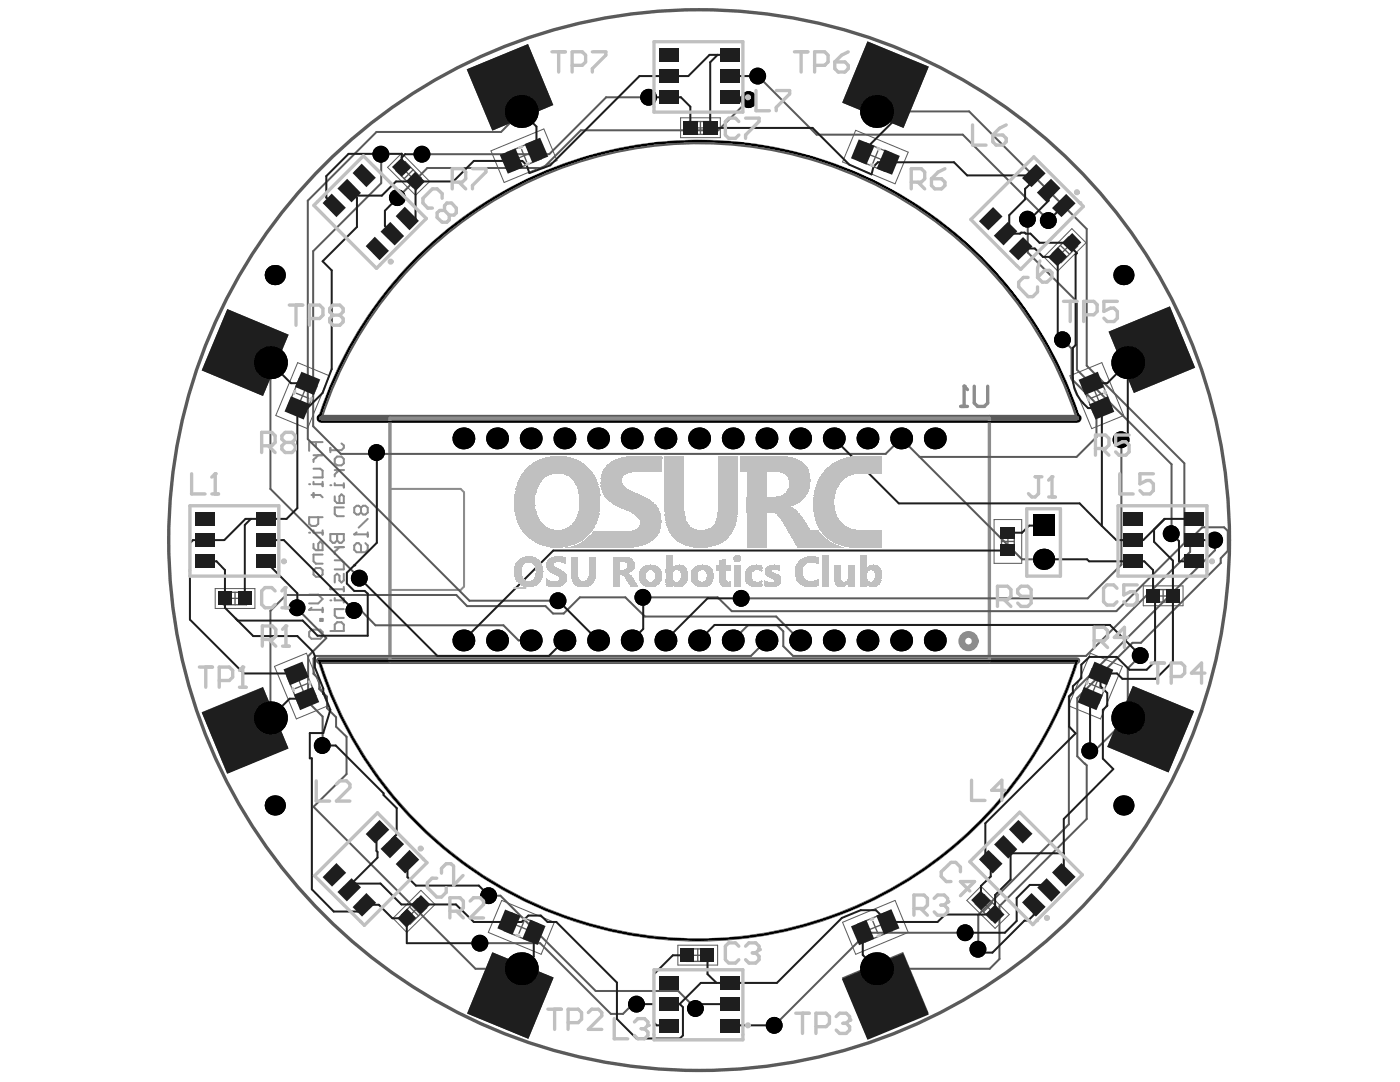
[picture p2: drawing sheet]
<svg xmlns="http://www.w3.org/2000/svg" width="279mm" height="216mm" viewBox="0 0 279 216" stroke-linecap="round" stroke-linejoin="round" font-family="sans-serif">
<path d="M83.2 51.5a79.7 79.7 0 0 1 132 31.3 .67 .67 0 0 1 .4 .8 .67 .67 0 0 1-.7 .5h-150.8a.68 .68 0 0 1-.7-.6 .68 .68 0 0 1 .6-.7 78.7 78.7 0 0 1 19.2-31.3zM215.2 82.8h.1M63.7 131.8h151.2a79.2 79.2 0 0 1-75.6 55.7 79.2 79.2 0 0 1-75.6-55.7z" fill="none" stroke="#000" stroke-width=".2"/>
<path d="M77.8 83.4h119.7v48.4h-119.7z" fill="none" stroke="#5a5a5a" stroke-width=".4"/>
<g fill="none" stroke="#5a5a5a" stroke-width=".27">
<path d="M79 34.1l1.8-1.9 3.3 3.3-1.8 1.8zM80.6 33.9l1.9 1.8M82.5 33.9l-1.9 1.8M101.1 30.4l5.4-2.2 1.5 3.5-5.4 2.2zM104.1 29.8l1 2.5M105.8 30.6l-2.4 1M137.4 24.2h4.7v2.6h-4.7zM138.5 25.5h2.6M139.8 24.2v2.6M172.7 28.5l5.4 2.2-1.5 3.5-5.4-2.2zM173.5 30.8l2.4 1M175.2 30.1l-1 2.5"/>
<path d="M211.6 49l1.8 1.7M213.2 47.3l1.9 1.8-3.3 3.3-1.8-1.8zM213.4 49l-1.8 1.7M59.1 78.5l2.5 1M59.7 75.5l3.6 1.5-2.3 5.4-3.5-1.5zM60.9 77.7l-1 2.5M216 77l3.6-1.5 2.2 5.4-3.6 1.5zM218.4 77.7l1 2.5M220.1 78.5l-2.4 1M44.6 118.2h4.6v2.5h-4.6zM45.6 119.4h2.6M46.9 118.2v2.5"/>
<path d="M199.9 108h2.5M199.9 105.9h2.5v4.4h-2.5zM201.1 106.8v2.5M229.8 117.6h4.6v2.5h-4.6zM230.9 118.9h2.5M232.1 117.6v2.5M57.3 134.9l3.5-1.5 2.2 5.4-3.5 1.5zM59.6 135.7l1 2.4M61.4 136.4l-2.5 1M217.4 136.4l2.4 1M218 133.4l3.5 1.5-2.2 5.4-3.6-1.5zM219.1 135.7l-1 2.4"/>
<path d="M83.3 179.3l1.9 1.8-3.3 3.3-1.8-1.8zM81.7 180.9l1.8 1.9M83.5 180.9l-1.8 1.9M102.1 182.2l5.4 2.2-1.5 3.5-5.4-2.2zM102.8 184.5l2.4 1M104.6 183.8l-1 2.5M136.9 189.3h4.6v2.5h-4.6zM138 190.6h2.5M139.3 189.3v2.5M171.2 184.4l5.4-2.2 1.5 3.5-5.4 2.2zM174.2 183.8l1 2.5M175.9 184.5l-2.4 1"/>
<path d="M194.6 180.3l1.8-1.8 3.3 3.3-1.8 1.8zM196.3 180.1l1.8 1.9M198.1 180.1l-1.8 1.9"/>
</g>
<g fill="none" stroke="#5a5a5a" stroke-width=".2">
<path d="M77.4 33.4l2.8-2.8 5.6 5.6-2.9 2.8zM98 30.1l10.5-4.4 2.7 6.3-10.6 4.4zM135.8 23.5h8v4h-8zM170.8 26l10.5 4.4-2.7 6.3-10.4-4.4zM213.9 45.6l2.8 2.8-5.6 5.7-2.8-2.8zM59.4 72.4l6.3 2.6-4.3 10.5-6.4-2.6zM213.5 75l6.4-2.6 4.4 10.5-6.4 2.6zM42.9 117.4h8v4h-8zM198.4 103.7h5.5v8.7h-5.5zM228.2 116.9h7.9v4h-7.9zM54.8 133l6.4-2.7 4.3 10.5-6.4 2.7zM217.6 130.3l6.4 2.7-4.4 10.5-6.4-2.7z"/>
<path d="M100.1 179.7l10.5 4.3-2.6 6.4-10.6-4.3zM192.9 179.7l2.9-2.9 5.6 5.7-2.8 2.7zM78.4 183.2l5.6-5.5 2.8 2.8-5.6 5.6zM135.3 188.6h7.9v4h-7.9zM168.2 184l10.4-4.3 2.7 6.4-10.5 4.3z"/>
</g>
<path d="M83.2 51.5a79.7 79.7 0 0 1 132 31.3 .67 .67 0 0 1 .4 .8 .67 .67 0 0 1-.7 .5h-150.8a.68 .68 0 0 1-.7-.6 .68 .68 0 0 1 .6-.7 78.7 78.7 0 0 1 19.2-31.3zM215.2 82.8h.1M63.7 131.8h151.2a79.2 79.2 0 0 1-75.6 55.7 79.2 79.2 0 0 1-75.6-55.7z" fill="none" stroke="#000" stroke-width=".2"/>
<path d="M64.1 83.4h150.8M63.7 131.8h151.2" fill="none" stroke="#5a5a5a" stroke-width="1.3"/>
<path d="M63.9 82.8a79.6 79.6 0 0 1 75.6-54.7 79.6 79.6 0 0 1 75.6 54.7M64 82.8a.67 .67 0 0 0-.6 .7 .67 .67 0 0 0 .7 .6h150.8a.67 .67 0 0 0 .7-.5 .67 .67 0 0 0-.4-.8" fill="none" stroke="#5a5a5a" stroke-width=".54"/>
<g fill="none" stroke="#5a5a5a" stroke-width=".67">
<path d="M215 83.4a79.3 79.3 0 0 0-75.5-54.9 79.3 79.3 0 0 0-75.5 54.9M63.7 131.8a79.2 79.2 0 0 0 75.6 55.7 79.2 79.2 0 0 0 75.6-55.7"/>
<circle cx="139.5" cy="107.8" r="105.9"/>
</g>
<path d="M77.8 97.6h14.1l.7 .6v18.8l-.7 .7h-14.1M70.7 106.6h2.7M72 101.3l-.4-.4h-.4l-.5 .4v1l.5 .4h.4l.4-.4M72 101.3l.4-.4h.5l.5 .4v1l-.5 .4h-.5l-.4-.4M72 101.3v1M73.4 106.2v.9M73.4 103.5l-1.8 1.8" fill="none" stroke="#8c8c8c" stroke-width=".4"/>
<path d="M77.8 83.4h119.7v48.4h-119.7z" fill="none" stroke="#8c8c8c" stroke-width=".67"/>
<circle cx="70.7" cy="106.6" r=".2" fill="#8c8c8c"/>
<path d="M65.9 89.4v.8M66.8 91.6l.5-.5h.8l.5 .5v.9l-.5 .4h-.8l-.5-.4zM66.8 96.4v.4h1.8M66.8 93.8h1.8M67.7 93.8l-.9 .9v.4M68.1 88.5l.5 .4v.5l-.5 .4h-2.2M68.6 96.4v.9M71.2 106.2l-.5 .4M72.9 108.4l.5 .4v.9l-.5 .5h-1.7l-.5-.5v-.9l.5-.4h.4l.4 .4v1.4" fill="none" stroke="#8c8c8c" stroke-width=".4"/>
<circle cx="65.9" cy="96.8" r=".2" fill="#8c8c8c"/>
<path d="M66.8 99v.9l.5 .5h1.3v-1.4l-.5-.4-.4 .4v1.4M65.9 106.6h2.7v1.2l-.5 .5h-.4l-.4-.5v-1.2M68.6 101.3h-1.8v1.3l.5 .4h1.3" fill="none" stroke="#8c8c8c" stroke-width=".4"/>
<circle cx="67.3" cy="106.6" r=".2" fill="#8c8c8c"/>
<path d="M65.9 106.6v1.2l.5 .5h.4l.5-.5v-1.2M65.9 117.1v.5h2.7M66.8 109.2h1.8M66.8 119.3v.5h1.8M66.8 111.8h1.3l.5 .5v1.3h-1.8M67.7 109.2l-.9 .9v.4M68.6 114.5v1.3l-.5 .4-.4-.4v-.9l-.4-.4-.5 .4v1.3M68.6 117.1v.9M68.6 119.3v.9" fill="none" stroke="#8c8c8c" stroke-width=".4"/>
<circle cx="65.9" cy="119.8" r=".2" fill="#8c8c8c"/>
<path d="M65.9 125.9h2.7v-1.3l-.5-.4h-.8l-.5 .4v1.3M68.6 121.5h-1.8v1.3l.5 .5h1.3" fill="none" stroke="#8c8c8c" stroke-width=".4"/>
<path d="M192.4 77.1v4M194.4 77.1v3.3l.7 .7h1.3l.7-.7v-3.3M191.7 81.1h1.4" fill="none" stroke="#8c8c8c" stroke-width=".67"/>
<circle cx="192.4" cy="77.1" r=".34" fill="#8c8c8c"/>
<path d="M192.4 77.1l.7 .6" fill="none" stroke="#8c8c8c" stroke-width=".67"/>
<path d="M62.6 90.8h1.8M62.6 96.1v.5h1.8M62.6 93.5h1.3l.5 .4v1.4h-1.8M63 88.2v.9M63.5 90.8l-.9 .9v.5M64.4 88.2h-2.7v1.8M64.4 96.1v.9" fill="none" stroke="#8c8c8c" stroke-width=".4"/>
<circle cx="61.7" cy="96.6" r=".2" fill="#8c8c8c"/>
<path d="M62.2 98.8h1.7l.5 .4M62.6 98.4v.8M62.6 105.8v.5h1.8M63.5 103.2v1.3l-.5 .4h-.8l-.5-.4v-1.3h2.7M64.4 105.8v.9" fill="none" stroke="#8c8c8c" stroke-width=".4"/>
<circle cx="61.7" cy="106.3" r=".2" fill="#8c8c8c"/>
<path d="M61.7 118.7h1.8l.9 .8-.9 .9h-1.8M62.6 108.5v.9l.4 .4h1.4v-1.3l-.5-.5-.4 .5v1.3M62.6 113.8l.4-.5h.9l.5 .5v.8l-.5 .5h-.9l-.4-.5zM64.4 110.7h-1.8v1.3l.4 .5h1.4M61.7 121.7h2.7M64.4 121.3v.9" fill="none" stroke="#8c8c8c" stroke-width=".4"/>
<circle cx="61.7" cy="121.7" r=".2" fill="#8c8c8c"/>
<path d="M61.7 126.1l.5-.5h1.7l.5 .5v.9l-.5 .5h-1.7l-.5-.5zM62.2 121.3l-.5 .4M63.9 123.5h.5v.4h-.5z" fill="none" stroke="#8c8c8c" stroke-width=".4"/>
<circle cx="193.3" cy="127.9" r="1.34" fill="none" stroke="#8c8c8c" stroke-width="1.3"/>
<path d="M83.2 51.5a79.7 79.7 0 0 1 132 31.3 .67 .67 0 0 1 .4 .8 .67 .67 0 0 1-.7 .5h-150.8a.68 .68 0 0 1-.7-.6 .68 .68 0 0 1 .6-.7 78.7 78.7 0 0 1 19.2-31.3zM215.2 82.8h.1M63.7 131.8h151.2a79.2 79.2 0 0 1-75.6 55.7 79.2 79.2 0 0 1-75.6-55.7z" fill="none" stroke="#000" stroke-width=".2"/>
<g fill="none" stroke="#5a5a5a" stroke-width=".4">
<path d="M129.5 19.4h-8.5l-11.4 11.4h-25.3M149.5 19.9l-6.1 6.1h-27.5l-7.5 7.5h-23.1l-5.9 5.9M151.3 15.2l11.7 11.7h29.1l17.2 17.1M76.1 30.8v5.7l-13.6 13.6v35l5.5 5.5h108.8l3-3.1 3.7 3.7M104 22.2l-4 4.1h-24.9l-13.7 13.7v47.6l32.3 32.3h17.7M174.9 22.2h18.5l23.5 23.5v27.3l19.5 19.5v15.9l-13.6 13.5h-76.8l-2.8-2.7h-14.8M205.1 43.7v6.7l9.8 9.8v13.6l18.9 18.9v13.8M54 72.4v25.2l17.8 17.8M212.1 67.8l1.8 1.7v6.1l4.9 5v6.6l-3.9 4h-31.4M183.5 91.2l20.5 20.4h4.3M223.8 87.7v25l-6.7 6.7h-69.1M242.5 107.8v2l-29.2 29.1v25.6l-18.1 18.1v6.8"/>
<path d="M59.3 121.3v.2l5.8 5.8-3.6 3.7v9.1l2.9 2.9v5.8M70.7 121.8h1.3l2.9 3h25.6l3 3h2.4M146.2 127.8l3.1-3h5.8l1.2 1.2v2.9l2 2h58.4l20.8-20.8v-2.5l2.4-2.4h4.4l.7 .8v3.9l-1.4 1.5v.9l-15.9 16h-1.7l-11 11v11.6l1.9 1.8v10.7l-17.4 17.4v10.6l-2 1.9h-22.6M153 127.8l-3.1 3.1h-86.8l-.5 .5v3l1.1 1.2v1.9l1.6 1.5v2.3l1.8 1.8v1.9l2.1 2v7.5l-6.6 6.5 32.3 32.3h9.1M159.7 127.8l-4.8-4.8h-26.2l-3.9-3.8h-9.1l-3.2 3.2h-2.1l-1.5-1.5h-15.7l-2.1-2.2h-34l-3.1 3.2v21.3M227.6 130.8l-2.5 2.6v9.8l-6.7 6.6h-.9M97.6 178.7h2.3l19 19h16.5l3.4 3.5M95.8 188.2h12l14.1 14.1h2.4l2-1.9h.8M192.7 186.1h-19.6l-18.5 18.5"/>
</g>
<g fill="#5a5a5a">
<path d="M93.1 13.8l12.3-5 5 12.2-12.1 5.1z" fill-rule="evenodd"/>
<path d="M173.1 8.3l12.3 5-5.1 12.2-12.2-5z" fill-rule="evenodd"/>
<path d="M226.1 136.9l12.2 5-5.1 12.2-12.2-5.1z" fill-rule="evenodd"/>
<path d="M221.2 66.2l12.3-5.1 5 12.3-12.2 5z" fill-rule="evenodd"/>
<path d="M98.3 190l12.2 5.1-5.1 12.2-12.2-5.1z" fill-rule="evenodd"/>
<path d="M168 195.1l12.2-5.2 5.2 12.3-12.3 5.1z" fill-rule="evenodd"/>
<path d="M40.3 142.1l12.2-5 5 12.2-12.2 5z" fill-rule="evenodd"/>
<path d="M45.4 61.7l12.2 5.1-5.1 12.2-12.2-5.1z" fill-rule="evenodd"/>
</g>
<g fill="#000">
<circle cx="129.4" cy="19.4" r="1.68"/>
<circle cx="149.4" cy="19.9" r="1.68"/>
<circle cx="151.2" cy="15.2" r="1.68"/>
<circle cx="76" cy="30.8" r="1.68"/>
<circle cx="79.3" cy="39.4" r="1.68"/>
<circle cx="84.2" cy="30.8" r="1.68"/>
<circle cx="104" cy="22.2" r="3.3"/>
<circle cx="174.9" cy="22.2" r="3.3"/>
<circle cx="54.8" cy="54.9" r="2.01"/>
<circle cx="205" cy="43.7" r="1.68"/>
<circle cx="209.2" cy="44" r="1.68"/>
<circle cx="224.2" cy="54.9" r="2.01"/>
<circle cx="54" cy="72.4" r="3.3"/>
<circle cx="212" cy="67.8" r="1.68"/>
<circle cx="225.1" cy="72.4" r="3.3"/>
<circle cx="75.1" cy="90.3" r="1.68"/>
<circle cx="92.5" cy="87.5" r="2.18"/>
<circle cx="99.2" cy="87.5" r="2.18"/>
<circle cx="105.9" cy="87.5" r="2.18"/>
<circle cx="112.6" cy="87.5" r="2.18"/>
<circle cx="119.4" cy="87.5" r="2.18"/>
<circle cx="126.1" cy="87.5" r="2.18"/>
<circle cx="132.8" cy="87.5" r="2.18"/>
<circle cx="139.5" cy="87.5" r="2.18"/>
<circle cx="146.2" cy="87.5" r="2.18"/>
<circle cx="153" cy="87.5" r="2.18"/>
<circle cx="159.7" cy="87.5" r="2.18"/>
<circle cx="166.4" cy="87.5" r="2.18"/>
<circle cx="173.1" cy="87.5" r="2.18"/>
<circle cx="179.8" cy="87.5" r="2.18"/>
<circle cx="186.6" cy="87.5" r="2.18"/>
<circle cx="223.7" cy="87.7" r="1.68"/>
<circle cx="71.7" cy="115.4" r="1.68"/>
<circle cx="111.4" cy="119.9" r="1.68"/>
<circle cx="128.3" cy="119.2" r="1.68"/>
<circle cx="147.9" cy="119.4" r="1.68"/>
<circle cx="208.3" cy="111.6" r="2.12"/>
<circle cx="233.7" cy="106.5" r="1.68"/>
<circle cx="242.4" cy="107.8" r="1.68"/>
<circle cx="59.3" cy="121.3" r="1.68"/>
<circle cx="70.6" cy="121.8" r="1.68"/>
<circle cx="92.5" cy="127.8" r="2.18"/>
<circle cx="99.2" cy="127.8" r="2.18"/>
<circle cx="105.9" cy="127.8" r="2.18"/>
<circle cx="112.6" cy="127.8" r="2.18"/>
<circle cx="119.4" cy="127.8" r="2.18"/>
<circle cx="126.1" cy="127.8" r="2.18"/>
<circle cx="132.8" cy="127.8" r="2.18"/>
<circle cx="139.5" cy="127.8" r="2.18"/>
<circle cx="146.2" cy="127.8" r="2.18"/>
<circle cx="153" cy="127.8" r="2.18"/>
<circle cx="159.7" cy="127.8" r="2.18"/>
<circle cx="166.4" cy="127.8" r="2.18"/>
<circle cx="173.1" cy="127.8" r="2.18"/>
<circle cx="179.8" cy="127.8" r="2.18"/>
<circle cx="186.6" cy="127.8" r="2.18"/>
<circle cx="227.6" cy="130.8" r="1.68"/>
<circle cx="54" cy="143.2" r="3.3"/>
<circle cx="64.3" cy="148.8" r="1.68"/>
<circle cx="217.5" cy="149.8" r="1.68"/>
<circle cx="225.1" cy="143.2" r="3.3"/>
<circle cx="54.8" cy="160.7" r="2.01"/>
<circle cx="97.5" cy="178.7" r="1.68"/>
<circle cx="224.2" cy="160.7" r="2.01"/>
<circle cx="95.8" cy="188.2" r="1.68"/>
<circle cx="104" cy="193.3" r="3.3"/>
<circle cx="174.9" cy="193.3" r="3.3"/>
<circle cx="192.6" cy="186.1" r="1.68"/>
<circle cx="195.2" cy="189.4" r="1.68"/>
<circle cx="127" cy="200.4" r="1.68"/>
<circle cx="138.8" cy="201.2" r="1.68"/>
<circle cx="154.5" cy="204.6" r="1.68"/>
</g>
<path d="M206.2 102.7h4.2v4.3h-4.2z" fill-rule="evenodd" fill="#000"/>
<path d="M83.2 51.5a79.7 79.7 0 0 1 132 31.3 .67 .67 0 0 1 .4 .8 .67 .67 0 0 1-.7 .5h-150.8a.68 .68 0 0 1-.7-.6 .68 .68 0 0 1 .6-.7 78.7 78.7 0 0 1 19.2-31.3zM215.2 82.8h.1M63.7 131.8h151.2a79.2 79.2 0 0 1-75.6 55.7 79.2 79.2 0 0 1-75.6-55.7z" fill="none" stroke="#000" stroke-width=".2"/>
<g fill="none" stroke="#1e1e1e" stroke-width=".4">
<path d="M65.1 39.4l1.6 1.6M38.5 107.8h2.3M44.9 119.4v1.9M49 103.5h4M50.1 103.5l-1.2 1.2M69.2 114.3v2.1M60.4 123.8l3 3.1M62.8 131.2v2M64.5 137.4v1.1M61.8 151.3h.4M61.8 146.3h2.7M78.3 167.4v1.6"/>
<path d="M72.7 180.5l-1.3 1.4"/>
</g>
<circle cx="78.3" cy="169" r=".2" fill="#1e1e1e"/>
<g fill="none" stroke="#1e1e1e" stroke-width=".4">
<path d="M129.5 19.4h3.9M141.6 10.9h1.6l-1.5 1.5M145.6 19.4h3.4l.5 .5M69.6 30.7l-4.5 4.4v4.3M76.1 30.8l4.1-.1v.7M79.4 39.4l-2.6 2.7M104 22.2l3.1 3.1M105.1 33l.5 1.5M177.2 32.4h-2l-.9 .9-.4 1.5M178.6 22.2v1.7M190.4 32.4l2.6 2.6M206.3 35v1"/>
<path d="M209.3 38v2M76.8 45.1l1.5 1.5M81.3 43.6h1.6M203.8 46.4l-.2 .2h-2.9M204.7 46.6h1M205.1 43.7h.5M206.5 49.6l1.6 1.7M213.9 48.4v1.1l1 1-.2 .3M64.4 78.4l-3 3M211.1 66.8l1 1M214.7 68.9l-.6 .5M217.1 81.4h2.8"/>
<path d="M225.1 86.5l-1.3 1.2M44.9 113.8v5.6M70.7 117.9h2.1l.6 .6v8.4M201.1 106.3h2.9M205.4 104.9h2.9M216.9 111.6l.4 .4M230.1 118.9h.4M232.4 103.5h.1M235.3 108v4M44.9 121.3l2.5 2.5M62.8 133.2l1.7 4.2M128.4 125.5l-2.3 2.3"/>
<path d="M214.1 136.9v1.3l-.7 .8M217.4 131.1l-1.6 1.5M219.6 134.4v2.5M222.9 131.1l2.5 2.5M222.9 134.4l1.1 1.1M230.5 132l-1.7 1.6M61.8 146.3v5M76.5 158.3v.3M69.7 176.8v.8M75.1 166.2v3.6M81.3 175l1.7 1.7M197.7 174.9l-1.9 1.9"/>
<path d="M201.7 169.9l-1-.9 1.3 1.3M205.5 176.6h2.8M109.3 184h1.7M141.2 194.4l1.8 1.7M195.2 189.4l.7 .7h2.2M202.9 183.8l-2.4 2.3M131.1 204.6h2.3M135.6 200.4l.7 .6M136.3 206.6l-.6 .6M139.7 200.4l-.9 .8"/>
</g>
<circle cx="70.7" cy="112.8" r=".2" fill="#1e1e1e"/>
<g fill="none" stroke="#1e1e1e" stroke-width=".4">
<path d="M135.9 19.4l1.9 1.9M71.2 39.5v5.8M79 36.2l-2.8 2.8M80.2 31.4v2M82.9 36.2v7.4M104.2 32.1l.9 .9M107.1 25.3v4.7M76.8 42.1v3M201.4 42.9v2.2M205.7 46.6l1.8 1.8M209.3 40l-3.7 3.7M214.1 69.4v6.1"/>
<path d="M75.2 90.3v18M128.4 119.2v6.3M112.6 127.8l-3.1 3.1M213.4 139v6l1.3 1.3M215.8 132.6v2.7M217.5 139.4v10.4M76.5 158.6l2.7 2.7v5.2l-.9 .9M220.1 141.6v9.8M75.9 176.3l4.2 4.2M195.8 176.8v2.9M196.6 164.3v6.6l1.1 1M198.6 178.6v3.9"/>
<path d="M202.9 179.2v4.6M208.3 176.6l1 1M212.3 163.4v6.9M81.2 183.2v5M105.4 182.7l-1.3 1.3M106.5 186.1v4.7l-2.5 2.5M107.9 182.7l1.4 1.3M134.3 190.6l-3.8 3.8M141.2 190.6v3.8M171.8 181.6l-3.8 1.6M174.8 181.6l2.4 2.4M206.3 180.5v2.1l-1.1 1.1"/>
<path d="M130.5 200.4v3.7l.6 .5M136.3 201v5.6"/>
</g>
<circle cx="217.5" cy="139.4" r=".2" fill="#1e1e1e"/>
<g fill="none" stroke="#1e1e1e" stroke-width=".4">
<path d="M133.4 19.4h2.5M141.6 10.9l-4.2 4.3h-9.8l-17.8 17.8-4.2 1.5M141.7 12.4v13.1h20.5l7.3 7.4 4.4 1.9M143.2 10.9h2.4M145.6 15.2h5.7M69.6 30.7h6.5M76.2 39h-5.5l-1-1 1.5 1.5M84.3 30.8h-3.5l-.6 .6M104.2 32.1h-9.6l-4.1 4.1h-11.5M137.8 21.3v4.2M174.9 22.2h3.7M177.2 32.4h13.2"/>
<path d="M178.6 23.9l-6.4 6.4M193 35h13.3M206.3 36l-1.7 1.7v2.1l-3.2 3.1M71.2 45.3l-6.8 6.8 1.8 1.8v19.7l-1.8 4.8M203.7 49.6h2.8M203.8 46.4h.7l.2 .2M207.5 48.4h6.4M208.1 51.3h3v15.5M212.3 41l-3 3M214.7 50.8v18.1M54 72.4l4.1 4.1h3.3M217.8 76.5h3.2l4.1-4.1v14.1"/>
<path d="M61.4 81.4h-2.1v20l-2.1 2.1h-4.2M166.4 87.5l13 12.9h36.1l4.4 4.5M216.2 80.5l.9 .9M219.9 81.4v23.5M38.5 107.8l-.6 .6v15.2l10.8 10.8h10.4M40.8 112h2.4l1.7 1.8M48.9 104.7v14.7M49 103.5l-4.2 4.3h-4M53 107.8h3.7l14 14M53 112l6.3 6.4v2.9M69.2 116.4l1.5 1.5M71.8 115.4l15.5 15.5h22.2"/>
<path d="M75.2 108.3l-6 6M111.4 119.9l8 7.9M148 119.4h-6.8l-8.4 8.4M201.1 109.9h-90.7l-17.9 17.9M205.4 104.9l-1.4 1.4M208.3 111.6h8.6M217.3 112h11.1l1.7 1.8v5.1M230.5 118.9v13.1M232.4 103.5l-4.2 4.3h-5.4l-2.9-2.9M233.8 106.5l1.5 1.5M235.3 112h2.9M238.2 103.5h-5.7l-2.2 2.2v2.4l3.8 3.8v20.1l-3.4 3.5h-6.7"/>
<path d="M238.2 107.8h4.3M47 123.4l3.5 3.5h8.8l3 3M47.4 123.8h13M61.2 139.4h-3.4l-3.8 3.8M63.4 126.9h10M64.5 138.5h.2l-.1-.2 1.3 3.3-1.4 4.7M139.5 127.8l3.1-3.1h78.9l6.1 6.1M215.8 135.3l-1.7 1.6M217.4 131.1h5.5M219.6 136.9l1.4 1.4v2.5l-.9 .8M219.6 134.4h3.3M225.4 133.6h3.4"/>
<path d="M62.2 151.3v26.1l4.4 4.5h4.8M64.4 148.8h2.6l9.5 9.5M214.7 146.3l-18.1 18M220.1 151.4l2.1 2.1-9.9 9.9M75.1 169.8l.2 .2v1.1l-5.6 5.7M75.3 166l-.2 .2M75.9 176.3h-4.9l-1.3 1.3M81.3 171.9v3.1M83 176.7h12.6l2 2M197.7 171.9v3M201.7 169.9v5.6l-3.1 3.1M202 170.3h10.3v4.3"/>
<path d="M205.5 176.6l-2.6 2.6M72.7 180.5h2.9l2.7 2.7h2.9M80.1 180.5h10.9l3.6 3.5h9.5M81.2 188.2h14.6M105.4 182.7h2.5M111 184l12.1 12.1v7.2l3.9 3.9h8.7M130.5 194.4v6h-3.4M134.3 190.6h2.9M168 183.2l-13 12.9h-15.1l-4.3 4.3h-2.2M171.8 181.6h3M172.2 186.1v4.5l2.7 2.7M192.7 186.1h7.8"/>
<path d="M198.6 182.5h-10l-1.5 1.5h-9.9M205.2 183.7h-.8l-6.3 6.4M139.7 200.4h5.9M145.6 204.6h9"/>
</g>
<g fill="#1e1e1e">
<path d="M93.1 13.8l12.3-5 5 12.2-12.1 5.1z" fill-rule="evenodd"/>
<path d="M173.1 8.3l12.3 5-5.1 12.2-12.2-5z" fill-rule="evenodd"/>
<path d="M226.1 136.9l12.2 5-5.1 12.2-12.2-5.1z" fill-rule="evenodd"/>
<path d="M221.2 66.2l12.3-5.1 5 12.3-12.2 5z" fill-rule="evenodd"/>
<path d="M98.3 190l12.2 5.1-5.1 12.2-12.2-5.1z" fill-rule="evenodd"/>
<path d="M168 195.3l12.2-5.1 5.2 12.2-12.3 5.1z" fill-rule="evenodd"/>
<path d="M40.3 142.2l12.2-5.1 5.1 12.3-12.2 5z" fill-rule="evenodd"/>
<path d="M45.4 61.7l12.2 5.1-5.1 12.2-12.2-5.1z" fill-rule="evenodd"/>
</g>
<path d="M214.1 75.5a7.1 7.1 0 0 0 2.1 4.9M62.3 129.9l.4 .6 .1 .7" fill="none" stroke="#1e1e1e" stroke-width=".4"/>
<g fill="#000">
<circle cx="129.4" cy="19.4" r="1.68"/>
<circle cx="149.4" cy="19.9" r="1.68"/>
<circle cx="151.2" cy="15.2" r="1.68"/>
<circle cx="76" cy="30.8" r="1.68"/>
<circle cx="79.3" cy="39.4" r="1.68"/>
<circle cx="84.2" cy="30.8" r="1.68"/>
<circle cx="104" cy="22.2" r="3.3"/>
<circle cx="174.9" cy="22.2" r="3.3"/>
<circle cx="54.8" cy="54.9" r="2.01"/>
<circle cx="205" cy="43.7" r="1.68"/>
<circle cx="209.2" cy="44" r="1.68"/>
<circle cx="224.2" cy="54.9" r="2.01"/>
<circle cx="54" cy="72.4" r="3.3"/>
<circle cx="212" cy="67.8" r="1.68"/>
<circle cx="225.1" cy="72.4" r="3.3"/>
<circle cx="75.1" cy="90.3" r="1.68"/>
<circle cx="92.5" cy="87.5" r="2.18"/>
<circle cx="99.2" cy="87.5" r="2.18"/>
<circle cx="105.9" cy="87.5" r="2.18"/>
<circle cx="112.6" cy="87.5" r="2.18"/>
<circle cx="119.4" cy="87.5" r="2.18"/>
<circle cx="126.1" cy="87.5" r="2.18"/>
<circle cx="132.8" cy="87.5" r="2.18"/>
<circle cx="139.5" cy="87.5" r="2.18"/>
<circle cx="146.2" cy="87.5" r="2.18"/>
<circle cx="153" cy="87.5" r="2.18"/>
<circle cx="159.7" cy="87.5" r="2.18"/>
<circle cx="166.4" cy="87.5" r="2.18"/>
<circle cx="173.1" cy="87.5" r="2.18"/>
<circle cx="179.8" cy="87.5" r="2.18"/>
<circle cx="186.6" cy="87.5" r="2.18"/>
<circle cx="223.7" cy="87.7" r="1.68"/>
<circle cx="71.7" cy="115.4" r="1.68"/>
<circle cx="111.4" cy="119.9" r="1.68"/>
<circle cx="128.3" cy="119.2" r="1.68"/>
<circle cx="147.9" cy="119.4" r="1.68"/>
<circle cx="208.3" cy="111.6" r="2.12"/>
<circle cx="233.7" cy="106.5" r="1.68"/>
<circle cx="242.4" cy="107.8" r="1.68"/>
<circle cx="59.3" cy="121.3" r="1.68"/>
<circle cx="70.6" cy="121.8" r="1.68"/>
<circle cx="92.5" cy="127.8" r="2.18"/>
<circle cx="99.2" cy="127.8" r="2.18"/>
<circle cx="105.9" cy="127.8" r="2.18"/>
<circle cx="112.6" cy="127.8" r="2.18"/>
<circle cx="119.4" cy="127.8" r="2.18"/>
<circle cx="126.1" cy="127.8" r="2.18"/>
<circle cx="132.8" cy="127.8" r="2.18"/>
<circle cx="139.5" cy="127.8" r="2.18"/>
<circle cx="146.2" cy="127.8" r="2.18"/>
<circle cx="153" cy="127.8" r="2.18"/>
<circle cx="159.7" cy="127.8" r="2.18"/>
<circle cx="166.4" cy="127.8" r="2.18"/>
<circle cx="173.1" cy="127.8" r="2.18"/>
<circle cx="179.8" cy="127.8" r="2.18"/>
<circle cx="186.6" cy="127.8" r="2.18"/>
<circle cx="227.6" cy="130.8" r="1.68"/>
<circle cx="54" cy="143.2" r="3.3"/>
<circle cx="64.3" cy="148.8" r="1.68"/>
<circle cx="217.5" cy="149.8" r="1.68"/>
<circle cx="225.1" cy="143.2" r="3.3"/>
<circle cx="54.8" cy="160.7" r="2.01"/>
<circle cx="97.5" cy="178.7" r="1.68"/>
<circle cx="224.2" cy="160.7" r="2.01"/>
<circle cx="95.8" cy="188.2" r="1.68"/>
<circle cx="104" cy="193.3" r="3.3"/>
<circle cx="174.9" cy="193.3" r="3.3"/>
<circle cx="192.6" cy="186.1" r="1.68"/>
<circle cx="195.2" cy="189.4" r="1.68"/>
<circle cx="127" cy="200.4" r="1.68"/>
<circle cx="138.8" cy="201.2" r="1.68"/>
<circle cx="154.5" cy="204.6" r="1.68"/>
</g>
<path d="M206.2 102.7h4.2v4.3h-4.2z" fill-rule="evenodd" fill="#000"/>
<g fill="#1e1e1e">
<path d="M38.8 102.3h4v2.6h-4z" fill-rule="evenodd"/>
<path d="M135.8 189.3h2.8v2.6h-2.8z" fill-rule="evenodd"/>
<path d="M199.7 108.6h2.9v2.4h-2.9z" fill-rule="evenodd"/>
<path d="M38.8 110.7h4v2.6h-4z" fill-rule="evenodd"/>
<path d="M38.8 106.5h4v2.6h-4z" fill-rule="evenodd"/>
<path d="M43.5 118.1h2.8v2.6h-2.8z" fill-rule="evenodd"/>
<path d="M199.7 105.1h2.9v2.3h-2.9z" fill-rule="evenodd"/>
<path d="M232.7 117.6h2.7v2.6h-2.7z" fill-rule="evenodd"/>
<path d="M136.4 24.2h2.8v2.7h-2.8z" fill-rule="evenodd"/>
<path d="M140.3 24.2h2.8v2.6h-2.8z" fill-rule="evenodd"/>
<path d="M131.5 199.1h3.9v2.6h-3.9z" fill-rule="evenodd"/>
<path d="M131.5 194.9h3.9v2.6h-3.9z" fill-rule="evenodd"/>
<path d="M131.5 18.1h3.9v2.7h-3.9z" fill-rule="evenodd"/>
<path d="M143.6 199.1h4v2.6h-4z" fill-rule="evenodd"/>
<path d="M143.6 194.9h4v2.6h-4z" fill-rule="evenodd"/>
<path d="M139.8 189.3h2.7v2.6h-2.7z" fill-rule="evenodd"/>
<path d="M143.6 18.1h4v2.7h-4z" fill-rule="evenodd"/>
<path d="M193.8 179.6l1.9-1.9 2 2-1.9 1.9z" fill-rule="evenodd"/>
<path d="M224.1 102.3h3.9v2.6h-3.9z" fill-rule="evenodd"/>
<path d="M236.2 102.3h4v2.6h-4z" fill-rule="evenodd"/>
<path d="M47.5 118.1h2.8v2.6h-2.8z" fill-rule="evenodd"/>
<path d="M67.3 178l2.9-2.8 1.8 1.8-2.8 2.9z" fill-rule="evenodd"/>
<path d="M56.6 133.6l3.8-1.6 1.2 3.1-3.7 1.6z" fill-rule="evenodd"/>
<path d="M58.7 138.6l3.7-1.5 1.3 3-3.8 1.6z" fill-rule="evenodd"/>
<path d="M58.1 79.1l3.7 1.5-1.2 3.1-3.8-1.6z" fill-rule="evenodd"/>
<path d="M60.1 74.2l3.8 1.5-1.3 3.1-3.7-1.6z" fill-rule="evenodd"/>
<path d="M66.2 38.6l2.8 2.9-1.9 1.8-2.7-2.8z" fill-rule="evenodd"/>
<path d="M67.3 37.6l2-1.9 2.7 2.8-1.8 1.9z" fill-rule="evenodd"/>
<path d="M82.1 180.5l1.9-1.9 1.9 1.9-2 1.9z" fill-rule="evenodd"/>
<path d="M79.3 183.2l2-1.9 1.8 1.9-2 1.9z" fill-rule="evenodd"/>
<path d="M75.9 169.4l2.9-2.8 1.8 1.8-2.8 2.9z" fill-rule="evenodd"/>
<path d="M82.9 34.3l1.9 1.9-1.8 1.9-1.9-2z" fill-rule="evenodd"/>
<path d="M78.2 33.3l1.9-1.8 2 2-1.9 1.8z" fill-rule="evenodd"/>
<path d="M100.8 181.5l3.1 1.3-1.6 3.7-3-1.3z" fill-rule="evenodd"/>
<path d="M105.8 183.5l3.1 1.3-1.6 3.7-3.1-1.2z" fill-rule="evenodd"/>
<path d="M99.7 30.9l3.2-1.3 1.5 3.8-3.1 1.3z" fill-rule="evenodd"/>
<path d="M104.7 28.8l3.1-1.3 1.6 3.7-3.1 1.3z" fill-rule="evenodd"/>
<path d="M131.5 203.3h3.9v2.6h-3.9z" fill-rule="evenodd"/>
<path d="M131.5 13.9h3.9v2.6h-3.9z" fill-rule="evenodd"/>
<path d="M131.5 9.7h3.9v2.6h-3.9z" fill-rule="evenodd"/>
<path d="M143.6 203.3h4v2.6h-4z" fill-rule="evenodd"/>
<path d="M143.6 9.7h4v2.6h-4z" fill-rule="evenodd"/>
<path d="M143.6 13.9h4v2.6h-4z" fill-rule="evenodd"/>
<path d="M174.9 182.7l3-1.3 1.6 3.8-3.1 1.3z" fill-rule="evenodd"/>
<path d="M169.8 184.8l3.1-1.2 1.6 3.7-3.1 1.3z" fill-rule="evenodd"/>
<path d="M176.6 29.8l3 1.3-1.6 3.8-3.1-1.2z" fill-rule="evenodd"/>
<path d="M171.4 27.8l3.1 1.3-1.6 3.8-3.1-1.3z" fill-rule="evenodd"/>
<path d="M196.6 182.4l1.9-1.9 2 2-1.9 1.9z" fill-rule="evenodd"/>
<path d="M207 177.1l1.9-1.9 2.7 2.9-1.8 1.8z" fill-rule="evenodd"/>
<path d="M204 180.1l1.9-1.9 2.8 2.7-2 2z" fill-rule="evenodd"/>
<path d="M218.4 132l3.8 1.6-1.3 3.1-3.8-1.5z" fill-rule="evenodd"/>
<path d="M216.3 137.1l3.8 1.6-1.3 3-3.7-1.5z" fill-rule="evenodd"/>
<path d="M217.3 80.7l3.8-1.6 1.3 3.1-3.8 1.5z" fill-rule="evenodd"/>
<path d="M215.3 75.8l3.8-1.6 1.2 3.1-3.8 1.5z" fill-rule="evenodd"/>
<path d="M212 48.5l2-2 1.8 1.9-1.9 1.9z" fill-rule="evenodd"/>
<path d="M209.1 51.3l2.1-2 1.8 1.9-2 1.9z" fill-rule="evenodd"/>
<path d="M204 35.5l2.8-2.8 1.9 1.9-2.8 2.8z" fill-rule="evenodd"/>
<path d="M206.9 38.4l2.9-2.7 1.8 1.9-2.7 2.8z" fill-rule="evenodd"/>
<path d="M210 41.5l2.8-2.8 1.9 1.9-2.9 2.7z" fill-rule="evenodd"/>
<path d="M228.7 117.6h2.8v2.7h-2.8z" fill-rule="evenodd"/>
<path d="M224.1 110.7h3.9v2.6h-3.9z" fill-rule="evenodd"/>
<path d="M236.2 110.7h4v2.6h-4z" fill-rule="evenodd"/>
<path d="M224.1 106.5h3.9v2.6h-3.9z" fill-rule="evenodd"/>
<path d="M236.2 106.5h4v2.6h-4z" fill-rule="evenodd"/>
<path d="M67.1 172.2l2 2-2.8 2.7-1.9-1.9z" fill-rule="evenodd"/>
<path d="M81.7 169.6l2 1.9-2.9 2.8-1.8-1.9z" fill-rule="evenodd"/>
<path d="M80.8 41.2l2.8 2.9-1.9 1.9-2.7-2.9z" fill-rule="evenodd"/>
<path d="M75.9 46.2l2-1.9 2.7 2.8-1.8 1.9z" fill-rule="evenodd"/>
<path d="M195.4 171.5l1.9-1.9 2.8 2.7-2 2z" fill-rule="evenodd"/>
<path d="M195.4 44.1l2.8-2.8 1.9 1.9-2.8 2.8z" fill-rule="evenodd"/>
<path d="M210 174.1l1.8-1.9 2.9 2.8-2 1.9z" fill-rule="evenodd"/>
<path d="M51 102.3h4v2.6h-4z" fill-rule="evenodd"/>
<path d="M73.1 178.2l2 1.9-2.9 2.8-1.8-1.9z" fill-rule="evenodd"/>
<path d="M75.7 163.6l2 2-2.8 2.7-1.9-1.9z" fill-rule="evenodd"/>
<path d="M51 110.7h4v2.6h-4z" fill-rule="evenodd"/>
<path d="M51 106.5h4v2.6h-4z" fill-rule="evenodd"/>
<path d="M74.8 47.2l2.8 2.9-1.9 1.8-2.7-2.8z" fill-rule="evenodd"/>
<path d="M72.2 32.6l2.8 2.9-1.9 1.9-2.7-2.9z" fill-rule="evenodd"/>
<path d="M198.4 168.5l1.9-1.9 2.7 2.9-1.8 1.8z" fill-rule="evenodd"/>
<path d="M201.4 165.5l1.8-1.9 2.9 2.8-2 1.9z" fill-rule="evenodd"/>
<path d="M201.4 50.1l2.8-2.8 1.9 1.9-2.9 2.7z" fill-rule="evenodd"/>
<path d="M198.3 47l2.8-2.7 1.9 1.9-2.7 2.8z" fill-rule="evenodd"/>
</g>
<path d="M83.2 51.5a79.7 79.7 0 0 1 132 31.3 .67 .67 0 0 1 .4 .8 .67 .67 0 0 1-.7 .5h-150.8a.68 .68 0 0 1-.7-.6 .68 .68 0 0 1 .6-.7 78.7 78.7 0 0 1 19.2-31.3zM215.2 82.8h.1M63.7 131.8h151.2a79.2 79.2 0 0 1-75.6 55.7 79.2 79.2 0 0 1-75.6-55.7z" fill="none" stroke="#000" stroke-width=".2"/>
<path d="M104.2 29.3l-.6 .2M105.5 32.6l-.5 .3M173.8 32.9l.5 .2M175.1 29.6l.5 .2M58.9 78l-.2 .5M62.2 79.4l-.2 .5M58.4 137.3l.2 .5M61.7 136l.2 .5M103.1 186.6l.5 .2M104.5 183.3l.5 .2M174.3 183.3l-.5 .2M175.6 186.6l-.5 .2" fill="none" stroke="#c0c0c0" stroke-width=".54"/>
<path d="M63.4 40.2l-.8 .8M55.6 113.9v1.1M72 183.9l.7 .7M130.5 206.5v1M148.3 206.5v1" fill="none" stroke="#c0c0c0" stroke-width=".67"/>
<circle cx="206.9" cy="183.7" r=".34" fill="#c0c0c0"/>
<path d="M130.5 8.3v14.1M148.3 8.3v14.1M202.9 53l.8 .7M37.9 113.9v1.1M55.6 100.9v13M204.9 101.5h6.7v13.5h-6.7zM223.1 100.9v14.1M240.9 100.9v14.1M84.5 171.4l.7 .7M130.5 193.5v13M148.3 193.5v13M206.9 183.7l-.8 .8" fill="none" stroke="#c0c0c0" stroke-width=".67"/>
<path d="M217.1 79.4l.2 .5M220.4 78l.2 .5M217.1 136l-.2 .5M220.4 137.3l-.2 .5" fill="none" stroke="#c0c0c0" stroke-width=".54"/>
<circle cx="215.5" cy="40.4" r=".34" fill="#c0c0c0"/>
<g fill="none" stroke="#c0c0c0" stroke-width=".67">
<path d="M130.5 8.3h17.8M130.5 22.4h17.8M63.4 40.2l9.1-9.1 12.6 12.5-10 9.9-12.5-12.5M202.9 53l-9.1-9.2 12.5-12.5 9.9 9.9-12.5 12.5M37.9 115h17.7M55.6 100.9h-17.7v13M223.1 115h17.8M223.1 100.9h17.8M84.5 171.4l-9.2-9.2-12.5 12.6 9.2 9.1M85.2 172.1l-12.5 12.5M130.5 193.5h17.8M206.9 183.7l9.1-9.1-12.5-12.5-9.9 9.8 12.5 12.6"/>
<path d="M130.5 207.5h17.8"/>
</g>
<g fill="#c0c0c0">
<path d="M102.8 113l1.4 .1z" fill-rule="evenodd"/>
<path d="M102.8 113.1h1.4z" fill-rule="evenodd"/>
<path d="M102.7 113.1l1.5 .1z" fill-rule="evenodd"/>
<path d="M102.7 113.2h1.4z" fill-rule="evenodd"/>
<path d="M102.7 113.2l1.4 .1z" fill-rule="evenodd"/>
<path d="M102.7 113.3h1.4z" fill-rule="evenodd"/>
<path d="M102.7 113.3l1.4 .1z" fill-rule="evenodd"/>
<path d="M102.7 113.4h1.4z" fill-rule="evenodd"/>
<path d="M102.7 113.4l1.4 .1z" fill-rule="evenodd"/>
<path d="M102.7 113.5h1.4z" fill-rule="evenodd"/>
<path d="M102.7 113.5l1.4 .1z" fill-rule="evenodd"/>
<path d="M102.7 113.6h1.3z" fill-rule="evenodd"/>
<path d="M102.7 113.6l1.3 .1z" fill-rule="evenodd"/>
<path d="M102.6 113.7l1.4 .1z" fill-rule="evenodd"/>
<path d="M102.6 113.8h1.4z" fill-rule="evenodd"/>
<path d="M102.6 113.8h1.4z" fill-rule="evenodd"/>
<path d="M102.6 113.8l1.4 .1z" fill-rule="evenodd"/>
<path d="M102.6 113.9l1.4 .1z" fill-rule="evenodd"/>
<path d="M102.6 114h1.4z" fill-rule="evenodd"/>
<path d="M102.6 114h1.4z" fill-rule="evenodd"/>
<path d="M102.6 114l1.4 .1z" fill-rule="evenodd"/>
<path d="M102.6 114.1l1.4 .1z" fill-rule="evenodd"/>
<path d="M102.6 114.2h1.4z" fill-rule="evenodd"/>
<path d="M102.6 114.2h1.4z" fill-rule="evenodd"/>
<path d="M102.6 114.2l1.4 .1z" fill-rule="evenodd"/>
<path d="M102.6 114.3l1.4 .1z" fill-rule="evenodd"/>
<path d="M102.6 114.4h1.4z" fill-rule="evenodd"/>
<path d="M102.6 114.4h1.4z" fill-rule="evenodd"/>
<path d="M102.6 114.4l1.4 .1z" fill-rule="evenodd"/>
<path d="M102.6 114.5l1.4 .1z" fill-rule="evenodd"/>
<path d="M102.6 114.6h1.4z" fill-rule="evenodd"/>
<path d="M102.7 114.6h1.4z" fill-rule="evenodd"/>
<path d="M102.7 114.6l1.4 .1z" fill-rule="evenodd"/>
<path d="M102.7 114.7l1.4 .1z" fill-rule="evenodd"/>
<path d="M102.7 114.8h1.4z" fill-rule="evenodd"/>
<path d="M102.7 114.8h1.4z" fill-rule="evenodd"/>
<path d="M102.7 114.8l1.4 .1z" fill-rule="evenodd"/>
<path d="M102.7 114.9l1.4 .1z" fill-rule="evenodd"/>
<path d="M102.7 115h1.5z" fill-rule="evenodd"/>
<path d="M102.7 115h1.5z" fill-rule="evenodd"/>
<path d="M102.7 115l1.5 .1z" fill-rule="evenodd"/>
<path d="M102.8 115.1l1.4 .1z" fill-rule="evenodd"/>
<path d="M102.8 115.2h1.4z" fill-rule="evenodd"/>
<path d="M102.8 115.2h1.5z" fill-rule="evenodd"/>
<path d="M102.8 115.2l1.5 .1z" fill-rule="evenodd"/>
<path d="M102.8 115.3l1.5 .1z" fill-rule="evenodd"/>
<path d="M102.8 115.4h1.6z" fill-rule="evenodd"/>
<path d="M102.9 115.4h1.5z" fill-rule="evenodd"/>
<path d="M102.9 115.4l1.5 .1z" fill-rule="evenodd"/>
<path d="M102.9 115.5l1.5 .1z" fill-rule="evenodd"/>
<path d="M102.9 115.6h1.6z" fill-rule="evenodd"/>
<path d="M102.9 115.6h1.7z" fill-rule="evenodd"/>
<path d="M103 115.6l1.6 .1z" fill-rule="evenodd"/>
<path d="M102.9 112.7l1.5 .1z" fill-rule="evenodd"/>
<path d="M102.9 112.8h1.4z" fill-rule="evenodd"/>
<path d="M102.8 112.8l1.5 .1z" fill-rule="evenodd"/>
<path d="M102.8 112.9h1.5z" fill-rule="evenodd"/>
<path d="M102.8 112.9l1.4 .1z" fill-rule="evenodd"/>
<path d="M102.8 113h1.4z" fill-rule="evenodd"/>
<path d="M104.7 117h1.5z" fill-rule="evenodd"/>
<path d="M105 117l.8 .1z" fill-rule="evenodd"/>
<path d="M102.9 112.7h1.5z" fill-rule="evenodd"/>
</g>
<path d="M103.8 116.6h3.4M103.8 116.6h3.3M103.9 116.7h3.2M104 116.7h3M104.1 116.8h2.8M104.3 116.9h2.4M104.4 116.9h2.1" fill="none" stroke="#c0c0c0" stroke-width=".2"/>
<g fill="#c0c0c0">
<path d="M104.5 117h1.9z" fill-rule="evenodd"/>
<path d="M103 115.7l1.7 .1z" fill-rule="evenodd"/>
<path d="M103 115.8h1.8z" fill-rule="evenodd"/>
<path d="M103.1 115.8h1.7z" fill-rule="evenodd"/>
<path d="M103.1 115.8l1.9 .1z" fill-rule="evenodd"/>
</g>
<path d="M103.1 115.9h2M103.3 116.1h4.4M103.4 116.2h4.2M103.4 116.3h4.1M103.5 116.3h4M103.6 116.4h3.8M103.6 116.5h3.7M103.7 116.5h3.6" fill="none" stroke="#c0c0c0" stroke-width=".2"/>
<g fill="#c0c0c0">
<path d="M103 112.5h1.6z" fill-rule="evenodd"/>
<path d="M103 112.5l1.5 .1z" fill-rule="evenodd"/>
<path d="M102.9 112.6h1.5z" fill-rule="evenodd"/>
<path d="M105.2 111l.6 .1z" fill-rule="evenodd"/>
<path d="M104.8 111.1h1.5z" fill-rule="evenodd"/>
<path d="M104.6 111.1l1.9 .1z" fill-rule="evenodd"/>
</g>
<g fill="none" stroke="#c0c0c0" stroke-width=".2">
<path d="M103.2 112.2h2M103.4 112h4.3M103.4 111.9h4.3M103.5 111.8h4M103.5 111.8h4.1M103.6 111.8h3.9M103.6 111.7h3.9M103.7 111.6h3.7M103.8 111.6h3.5M103.9 111.5h3.3M104 111.4h3.1M104.1 111.4h2.8"/>
<path d="M104.2 111.3h2.7M104.4 111.2h2.3"/>
</g>
<g fill="#c0c0c0">
<path d="M103.1 112.2l1.9 .1z" fill-rule="evenodd"/>
<path d="M103.1 112.3h1.7z" fill-rule="evenodd"/>
<path d="M103.1 112.3l1.7 .1z" fill-rule="evenodd"/>
<path d="M103 112.4h1.7z" fill-rule="evenodd"/>
<path d="M103 112.4l1.6 .1z" fill-rule="evenodd"/>
</g>
<g fill="none" stroke="#c0c0c0" stroke-width=".2">
<path d="M102.6 99.7h4.2M102.6 99.8h4.2M102.6 99.9h4.2M102.7 98.6h4.2M102.7 98.7h4.2M102.7 98.8h4.2M102.7 98.9h4.2M102.7 99h4.2M102.7 99.1h4.2M102.7 99.2h4.2M102.7 99.3h4.2M102.7 99.4h4.2"/>
<path d="M102.7 99.5h4.1M102.7 99.6h4.1M102.8 98.3h4.2M102.8 98.4h4.1M102.8 98.5h4.1M102.8 98h4.3M102.8 98.1h4.3M102.8 98.2h4.2M102.9 97.5h4.3M102.9 97.6h4.3M102.9 97.6h4.2M102.9 97.7h4.2"/>
<path d="M102.9 97.8h4.2M102.9 97.9h4.2M102.9 98h4.2M103 97.3h4.3M103 97.4h4.3M103 97.2h4.3M103.1 96.9h4.4M103.1 97h4.4M103.1 97h4.3M103.1 97.1h4.2M103.2 96.7h4.4M103.2 96.7h4.3"/>
<path d="M103.2 96.8h4.3M103.2 96.6h4.4M103.2 96.5h4.5M103.3 96.4h4.4M107.3 97.4l-4.3 .1M102.6 100h4.2M102.6 100.1h4.2M102.6 100.2h4.2M102.6 100.3h4.2M102.6 100.4h4.2M102.6 100.5h4.2M102.6 100.6h4.2"/>
<path d="M102.6 100.7h4.2M102.6 100.8h4.3M102.6 100.9h4.3M102.6 101h4.3M102.7 102h4.3M102.7 101h4.2M102.7 101.1h4.2M102.7 101.2h4.2M102.7 101.3h4.2M102.7 101.4h4.2M102.7 101.5h4.2M102.7 101.6h4.2"/>
<path d="M102.7 101.7h4.2M102.7 101.8h4.2M102.7 101.9h4.2M102.8 102.3h4.3M102.8 102.4h4.3M102.8 102h4.2M102.8 102.1h4.2M102.8 102.2h4.3M102.8 102.5h4.3M102.8 102.6h4.3M102.9 102.6h4.2M102.9 102.7h4.3"/>
<path d="M102.9 102.8h4.3M102.9 102.8h4.4M102.9 102.9h4.4M102.9 103h4.4M103 103.1h4.3M103 103.2h4.4M103 103.3h4.4M103 103.4h4.5M103.1 103.4h4.4M103.1 103.5h4.4M103.1 103.6h4.4M103.1 103.6h4.5"/>
<path d="M103.1 103.7h4.6M103.2 103.8h4.5"/>
</g>
<g fill="#c0c0c0">
<path d="M109.1 115.6h.1z" fill-rule="evenodd"/>
<path d="M109.1 115.6h.2z" fill-rule="evenodd"/>
<path d="M109.1 115.6l.2 .1z" fill-rule="evenodd"/>
<path d="M109.1 115.7l.4 .1z" fill-rule="evenodd"/>
<path d="M109.1 115.8h.4z" fill-rule="evenodd"/>
<path d="M109.1 115.8h.5z" fill-rule="evenodd"/>
<path d="M109.1 115.8l.6 .1z" fill-rule="evenodd"/>
<path d="M109.1 115.9l.8 .1z" fill-rule="evenodd"/>
</g>
<path d="M110.1 114.3h2.6M110.2 114.4h2.6M110.4 114.5h2.4M110.5 114.5h2.3M110.6 114.6h2.3M110.8 114.7h2.2M111 114.7h2" fill="none" stroke="#c0c0c0" stroke-width=".2"/>
<g fill="#c0c0c0">
<path d="M111 114.8h2z" fill-rule="evenodd"/>
<path d="M111.2 114.8h1.8z" fill-rule="evenodd"/>
<path d="M111.2 114.8l1.8 .1z" fill-rule="evenodd"/>
<path d="M111.3 114.9l1.7 .1z" fill-rule="evenodd"/>
<path d="M111.4 115h1.6z" fill-rule="evenodd"/>
<path d="M111.4 115h1.6z" fill-rule="evenodd"/>
<path d="M111.5 115l1.5 .1z" fill-rule="evenodd"/>
<path d="M111.6 115.1l1.4 .1z" fill-rule="evenodd"/>
<path d="M111.6 115.2h1.4z" fill-rule="evenodd"/>
<path d="M111.6 115.2h1.4z" fill-rule="evenodd"/>
<path d="M111.6 115.2l1.4 .1z" fill-rule="evenodd"/>
<path d="M111.6 115.3l1.4 .1z" fill-rule="evenodd"/>
<path d="M111.6 115.4h1.4z" fill-rule="evenodd"/>
<path d="M111.6 115.4h1.4z" fill-rule="evenodd"/>
<path d="M111.6 115.4l1.4 .1z" fill-rule="evenodd"/>
<path d="M111.6 115.5l1.4 .1z" fill-rule="evenodd"/>
<path d="M111.6 115.6h1.4z" fill-rule="evenodd"/>
<path d="M111.6 115.6h1.4z" fill-rule="evenodd"/>
<path d="M111.6 115.6l1.4 .1z" fill-rule="evenodd"/>
<path d="M111.6 115.7l1.4 .1z" fill-rule="evenodd"/>
<path d="M111.6 115.8h1.4z" fill-rule="evenodd"/>
<path d="M111.5 115.8h1.5z" fill-rule="evenodd"/>
<path d="M111.4 115.8l1.6 .1z" fill-rule="evenodd"/>
<path d="M111.4 115.9l1.6 .1z" fill-rule="evenodd"/>
<path d="M111.2 116h1.8z" fill-rule="evenodd"/>
<path d="M111.1 116h1.9z" fill-rule="evenodd"/>
<path d="M110.2 117l1 .1z" fill-rule="evenodd"/>
<path d="M109.1 113.3h1.9z" fill-rule="evenodd"/>
<path d="M109.1 113.3l2 .1z" fill-rule="evenodd"/>
</g>
<g fill="none" stroke="#c0c0c0" stroke-width=".2">
<path d="M109.1 113.4h2.1M109.2 113.4h2.1M109.2 113.5h2.2M109.2 116.8h3M109.3 113.6h2.3M109.3 113.7h2.5M109.3 116.9h2.7M109.4 113.8h2.6M109.5 113.9h2.7M109.5 116.9h2.5M109.5 114h2.9M109.6 117h2.2"/>
<path d="M109.7 114.1h2.7M109.7 114.1h2.8M109.8 114.2h2.8M110 114.3h2.6"/>
</g>
<g fill="#c0c0c0">
<path d="M109.9 117h1.7z" fill-rule="evenodd"/>
<path d="M109.1 113l1.5 .1z" fill-rule="evenodd"/>
<path d="M109.1 113.1h1.6z" fill-rule="evenodd"/>
<path d="M109.1 113.1l1.7 .1z" fill-rule="evenodd"/>
<path d="M109.1 113.2h1.7z" fill-rule="evenodd"/>
<path d="M109.1 113.2l1.8 .1z" fill-rule="evenodd"/>
<path d="M109.1 116h1z" fill-rule="evenodd"/>
<path d="M109.1 116h1.2z" fill-rule="evenodd"/>
</g>
<path d="M109.1 116.5h3.5M109.1 116.6h3.4M109.1 116.7h3.3M109.1 116.8h3.1M112.6 116.5l-3.5 .1" fill="none" stroke="#c0c0c0" stroke-width=".2"/>
<g fill="#c0c0c0">
<path d="M109.1 112.7l1.4 .1z" fill-rule="evenodd"/>
<path d="M109.1 112.8h1.4z" fill-rule="evenodd"/>
<path d="M109.1 112.8l1.4 .1z" fill-rule="evenodd"/>
<path d="M109.1 112.9h1.4z" fill-rule="evenodd"/>
<path d="M109.1 112.9l1.5 .1z" fill-rule="evenodd"/>
<path d="M109.1 113h1.5z" fill-rule="evenodd"/>
<path d="M109.1 112.7h1.4z" fill-rule="evenodd"/>
</g>
<path d="M109.1 116.1h3.8M109.1 116.2h3.7M109.1 116.3h3.7M109.1 116.4h3.6M112.8 116.3l-3.7 .1M112.9 116.1l-3.8 .1" fill="none" stroke="#c0c0c0" stroke-width=".2"/>
<g fill="#c0c0c0">
<path d="M110.3 109.2h1.7z" fill-rule="evenodd"/>
<path d="M111 111l.8 .1z" fill-rule="evenodd"/>
<path d="M110.6 111.1h1.6z" fill-rule="evenodd"/>
</g>
<path d="M110.1 111.2h2.7M110.4 111.2h2" fill="none" stroke="#c0c0c0" stroke-width=".2"/>
<g fill="#c0c0c0">
<path d="M111.8 112.1h1z" fill-rule="evenodd"/>
<path d="M112 112.1l.8 .1z" fill-rule="evenodd"/>
<path d="M112.2 112.2h.6z" fill-rule="evenodd"/>
<path d="M112.4 112.2l.4 .1z" fill-rule="evenodd"/>
<path d="M112.5 112.3h.3z" fill-rule="evenodd"/>
<path d="M112.6 112.3l.2 .1z" fill-rule="evenodd"/>
<path d="M112.7 112.4h.1z" fill-rule="evenodd"/>
</g>
<path d="M109.9 109.1h2.5" fill="none" stroke="#c0c0c0" stroke-width=".2"/>
<g fill="#c0c0c0">
<path d="M109.2 112.1h1.8z" fill-rule="evenodd"/>
<path d="M109.1 112.1l1.8 .1z" fill-rule="evenodd"/>
<path d="M109.1 112.2h1.7z" fill-rule="evenodd"/>
<path d="M109.1 112.2l1.6 .1z" fill-rule="evenodd"/>
<path d="M109.1 112.3h1.5z" fill-rule="evenodd"/>
<path d="M109.1 112.3l1.5 .1z" fill-rule="evenodd"/>
<path d="M109.1 112.4h1.4z" fill-rule="evenodd"/>
<path d="M109.1 112.4l1.4 .1z" fill-rule="evenodd"/>
<path d="M109.1 112.5h1.4z" fill-rule="evenodd"/>
<path d="M109.1 112.5l1.4 .1z" fill-rule="evenodd"/>
<path d="M109.1 112.6h1.4z" fill-rule="evenodd"/>
</g>
<g fill="none" stroke="#c0c0c0" stroke-width=".2">
<path d="M109.2 112h3.6M109.3 111.8h3.5M109.3 111.9h3.5M109.3 112h3.5M109.4 111.8h3.4M109.5 109.1h3.3M109.5 111.6h3.3M109.5 111.7h3.3M109.6 111.6h3.2M109.7 111.4h3.1M109.7 111.5h3.1M109.9 111.4h2.9"/>
<path d="M110 111.3h2.8"/>
</g>
<path d="M110.8 91h1.2z" fill-rule="evenodd" fill="#c0c0c0"/>
<path d="M109.8 91.1h3.2M110.2 91.1h2.4" fill="none" stroke="#c0c0c0" stroke-width=".2"/>
<g fill="#c0c0c0">
<path d="M114 113l1.3 .1z" fill-rule="evenodd"/>
<path d="M114 113.1h1.3z" fill-rule="evenodd"/>
<path d="M114 113.1l1.3 .1z" fill-rule="evenodd"/>
<path d="M114 113.2h1.3z" fill-rule="evenodd"/>
<path d="M114 113.2l1.3 .1z" fill-rule="evenodd"/>
<path d="M114 113.3h1.3z" fill-rule="evenodd"/>
<path d="M114 113.3l1.3 .1z" fill-rule="evenodd"/>
<path d="M114 113.4h1.3z" fill-rule="evenodd"/>
<path d="M114 113.4l1.3 .1z" fill-rule="evenodd"/>
<path d="M114 113.5h1.3z" fill-rule="evenodd"/>
<path d="M114 113.5l1.3 .1z" fill-rule="evenodd"/>
<path d="M114 113.6h1.3z" fill-rule="evenodd"/>
<path d="M114 113.6l1.3 .1z" fill-rule="evenodd"/>
<path d="M114 113.7l1.3 .1z" fill-rule="evenodd"/>
<path d="M114 113.8h1.3z" fill-rule="evenodd"/>
<path d="M114 113.8h1.3z" fill-rule="evenodd"/>
<path d="M114 113.8l1.3 .1z" fill-rule="evenodd"/>
<path d="M114 113.9l1.3 .1z" fill-rule="evenodd"/>
<path d="M114 114h1.3z" fill-rule="evenodd"/>
<path d="M114 114h1.3z" fill-rule="evenodd"/>
<path d="M114 114l1.3 .1z" fill-rule="evenodd"/>
<path d="M114 114.1l1.3 .1z" fill-rule="evenodd"/>
<path d="M114 114.2h1.3z" fill-rule="evenodd"/>
<path d="M114 114.2h1.3z" fill-rule="evenodd"/>
<path d="M114 114.2l1.3 .1z" fill-rule="evenodd"/>
<path d="M114 114.3l1.3 .1z" fill-rule="evenodd"/>
<path d="M114 114.4h1.3z" fill-rule="evenodd"/>
<path d="M114 114.4h1.3z" fill-rule="evenodd"/>
<path d="M114 114.4l1.3 .1z" fill-rule="evenodd"/>
<path d="M114 114.5l1.3 .1z" fill-rule="evenodd"/>
<path d="M114 114.6h1.3z" fill-rule="evenodd"/>
<path d="M114 114.6h1.3z" fill-rule="evenodd"/>
<path d="M114 114.6l1.3 .1z" fill-rule="evenodd"/>
<path d="M114 114.7l1.3 .1z" fill-rule="evenodd"/>
<path d="M114 114.8h1.3z" fill-rule="evenodd"/>
<path d="M114 114.8h1.3z" fill-rule="evenodd"/>
<path d="M114 114.8l1.3 .1z" fill-rule="evenodd"/>
<path d="M114 114.9l1.3 .1z" fill-rule="evenodd"/>
<path d="M114 115h1.3z" fill-rule="evenodd"/>
<path d="M114 115h1.3z" fill-rule="evenodd"/>
<path d="M114 115l1.3 .1z" fill-rule="evenodd"/>
<path d="M114 115.1l1.4 .1z" fill-rule="evenodd"/>
<path d="M114 115.2h1.4z" fill-rule="evenodd"/>
<path d="M114 115.2h1.4z" fill-rule="evenodd"/>
<path d="M114 115.2l1.4 .1z" fill-rule="evenodd"/>
<path d="M114 112.7l1.3 .1z" fill-rule="evenodd"/>
<path d="M114 112.8h1.3z" fill-rule="evenodd"/>
<path d="M114 112.8l1.3 .1z" fill-rule="evenodd"/>
<path d="M114 112.9h1.3z" fill-rule="evenodd"/>
<path d="M114 112.9l1.3 .1z" fill-rule="evenodd"/>
<path d="M114 113h1.3z" fill-rule="evenodd"/>
<path d="M115.5 117h1.8z" fill-rule="evenodd"/>
<path d="M115.7 117h1.4z" fill-rule="evenodd"/>
<path d="M115.9 117l1 .1z" fill-rule="evenodd"/>
<path d="M114 112.7h1.3z" fill-rule="evenodd"/>
</g>
<path d="M114.5 116.4h3.8M114.5 116.4h3.7M114.6 116.5h3.6M114.7 116.6h3.3M114.9 116.7h3M115 116.8h2.8M115.2 116.9h2.4M115.3 116.9h2.2M118.1 116.5l-3.4 .1" fill="none" stroke="#c0c0c0" stroke-width=".2"/>
<g fill="#c0c0c0">
<path d="M114 115.3l1.5 .1z" fill-rule="evenodd"/>
<path d="M114 115.4h1.5z" fill-rule="evenodd"/>
<path d="M114 115.4h1.5z" fill-rule="evenodd"/>
<path d="M114 115.4l1.5 .1z" fill-rule="evenodd"/>
<path d="M114 115.5l1.5 .1z" fill-rule="evenodd"/>
<path d="M114.1 115.6h1.5z" fill-rule="evenodd"/>
<path d="M114.1 115.6h1.5z" fill-rule="evenodd"/>
<path d="M114.1 115.6l1.6 .1z" fill-rule="evenodd"/>
<path d="M114.2 115.7l1.5 .1z" fill-rule="evenodd"/>
<path d="M114.2 115.8h1.5z" fill-rule="evenodd"/>
<path d="M114.2 115.8h1.7z" fill-rule="evenodd"/>
<path d="M114.3 115.8l1.6 .1z" fill-rule="evenodd"/>
<path d="M114.3 115.9l1.8 .1z" fill-rule="evenodd"/>
</g>
<path d="M114.3 116.1h4.1M114.4 116.2h4M114.5 116.3h3.9M114.5 116.3h3.8" fill="none" stroke="#c0c0c0" stroke-width=".2"/>
<g fill="#c0c0c0">
<path d="M114 111.1l1.3 .1z" fill-rule="evenodd"/>
<path d="M114 111.2h1.3z" fill-rule="evenodd"/>
<path d="M114 111.2l1.3 .1z" fill-rule="evenodd"/>
<path d="M114 111.3h1.3z" fill-rule="evenodd"/>
<path d="M114 111.3l1.3 .1z" fill-rule="evenodd"/>
<path d="M114 111.4h1.3z" fill-rule="evenodd"/>
<path d="M114 111.4l1.3 .1z" fill-rule="evenodd"/>
<path d="M114 111.5h1.3z" fill-rule="evenodd"/>
<path d="M114 111.5l1.3 .1z" fill-rule="evenodd"/>
<path d="M114 111.6h1.3z" fill-rule="evenodd"/>
<path d="M114 111.6l1.3 .1z" fill-rule="evenodd"/>
<path d="M114 111.7h1.3z" fill-rule="evenodd"/>
<path d="M114 111.7l1.3 .1z" fill-rule="evenodd"/>
<path d="M114 111.8h1.3z" fill-rule="evenodd"/>
<path d="M114 111.8l1.3 .1z" fill-rule="evenodd"/>
<path d="M114 111.9h1.3z" fill-rule="evenodd"/>
<path d="M114 111.9l1.3 .1z" fill-rule="evenodd"/>
<path d="M114 112h1.3z" fill-rule="evenodd"/>
<path d="M114 112l1.3 .1z" fill-rule="evenodd"/>
<path d="M114 112.1h1.3z" fill-rule="evenodd"/>
<path d="M114 112.1l1.3 .1z" fill-rule="evenodd"/>
<path d="M114 112.2h1.3z" fill-rule="evenodd"/>
<path d="M114 112.2l1.3 .1z" fill-rule="evenodd"/>
<path d="M114 112.3h1.3z" fill-rule="evenodd"/>
<path d="M114 112.3l1.3 .1z" fill-rule="evenodd"/>
<path d="M114 112.4h1.3z" fill-rule="evenodd"/>
<path d="M114 112.4l1.3 .1z" fill-rule="evenodd"/>
<path d="M114 112.5h1.3z" fill-rule="evenodd"/>
<path d="M114 112.5l1.3 .1z" fill-rule="evenodd"/>
<path d="M114 112.6h1.3z" fill-rule="evenodd"/>
</g>
<path d="M113.2 105.4h5.2" fill="none" stroke="#c0c0c0" stroke-width=".2"/>
<g fill="#c0c0c0">
<path d="M122.4 113l1.3 .1z" fill-rule="evenodd"/>
<path d="M122.4 113.1h1.3z" fill-rule="evenodd"/>
<path d="M122.4 113.1l1.3 .1z" fill-rule="evenodd"/>
<path d="M122.4 113.2h1.3z" fill-rule="evenodd"/>
<path d="M122.4 113.2l1.3 .1z" fill-rule="evenodd"/>
<path d="M122.4 113.3h1.3z" fill-rule="evenodd"/>
<path d="M122.4 113.3l1.3 .1z" fill-rule="evenodd"/>
<path d="M122.4 113.4h1.3z" fill-rule="evenodd"/>
<path d="M122.4 113.4l1.3 .1z" fill-rule="evenodd"/>
<path d="M122.4 113.5h1.3z" fill-rule="evenodd"/>
<path d="M122.4 113.5l1.3 .1z" fill-rule="evenodd"/>
<path d="M122.4 113.6h1.3z" fill-rule="evenodd"/>
<path d="M122.4 113.6l1.3 .1z" fill-rule="evenodd"/>
<path d="M122.4 113.7l1.3 .1z" fill-rule="evenodd"/>
<path d="M122.4 114.8h1.4z" fill-rule="evenodd"/>
<path d="M122.4 114.8h1.3z" fill-rule="evenodd"/>
<path d="M122.4 114.8l1.3 .1z" fill-rule="evenodd"/>
<path d="M122.4 114.9l1.3 .1z" fill-rule="evenodd"/>
<path d="M122.4 115h1.3z" fill-rule="evenodd"/>
<path d="M122.4 115h1.3z" fill-rule="evenodd"/>
<path d="M122.4 115l1.3 .1z" fill-rule="evenodd"/>
<path d="M122.4 115.1l1.3 .1z" fill-rule="evenodd"/>
<path d="M122.4 115.2h1.3z" fill-rule="evenodd"/>
<path d="M122.4 115.2h1.3z" fill-rule="evenodd"/>
<path d="M122.4 115.2l1.3 .1z" fill-rule="evenodd"/>
<path d="M122.4 115.3l1.3 .1z" fill-rule="evenodd"/>
<path d="M122.4 115.4h1.3z" fill-rule="evenodd"/>
<path d="M122.4 115.4h1.3z" fill-rule="evenodd"/>
<path d="M122.4 115.4l1.3 .1z" fill-rule="evenodd"/>
<path d="M122.4 115.5l1.3 .1z" fill-rule="evenodd"/>
<path d="M122.4 115.6h1.3z" fill-rule="evenodd"/>
<path d="M122.4 115.6h1.3z" fill-rule="evenodd"/>
<path d="M122.4 115.6l1.3 .1z" fill-rule="evenodd"/>
<path d="M122.4 115.7l1.3 .1z" fill-rule="evenodd"/>
<path d="M122.4 115.8h1.3z" fill-rule="evenodd"/>
<path d="M122.4 115.8h1.3z" fill-rule="evenodd"/>
<path d="M122.4 115.8l1.3 .1z" fill-rule="evenodd"/>
<path d="M122.4 115.9l1.3 .1z" fill-rule="evenodd"/>
<path d="M122.4 116h1.3z" fill-rule="evenodd"/>
<path d="M122.4 116h1.3z" fill-rule="evenodd"/>
<path d="M122.4 116l1.3 .1z" fill-rule="evenodd"/>
<path d="M122.4 116.1l1.3 .1z" fill-rule="evenodd"/>
<path d="M122.4 116.2h1.3z" fill-rule="evenodd"/>
<path d="M122.4 116.2h1.3z" fill-rule="evenodd"/>
<path d="M122.4 116.2l1.3 .1z" fill-rule="evenodd"/>
<path d="M122.4 116.3l1.3 .1z" fill-rule="evenodd"/>
<path d="M122.4 116.4h1.3z" fill-rule="evenodd"/>
<path d="M122.4 116.4h1.3z" fill-rule="evenodd"/>
<path d="M122.4 116.4l1.3 .1z" fill-rule="evenodd"/>
<path d="M122.4 116.5l1.3 .1z" fill-rule="evenodd"/>
<path d="M122.4 116.6h1.3z" fill-rule="evenodd"/>
<path d="M122.4 116.6h1.3z" fill-rule="evenodd"/>
<path d="M122.4 116.6l1.3 .1z" fill-rule="evenodd"/>
<path d="M122.4 116.7l1.3 .1z" fill-rule="evenodd"/>
<path d="M122.4 116.8h1.3z" fill-rule="evenodd"/>
<path d="M122.4 116.8h1.3z" fill-rule="evenodd"/>
<path d="M122.4 116.8l1.3 .1z" fill-rule="evenodd"/>
<path d="M122.4 116.9l1.3 .1z" fill-rule="evenodd"/>
<path d="M122.4 117h1.3z" fill-rule="evenodd"/>
<path d="M122.4 112.7l1.3 .1z" fill-rule="evenodd"/>
<path d="M122.4 112.8h1.3z" fill-rule="evenodd"/>
<path d="M122.4 112.8l1.3 .1z" fill-rule="evenodd"/>
<path d="M122.4 112.9h1.3z" fill-rule="evenodd"/>
<path d="M122.4 112.9l1.3 .1z" fill-rule="evenodd"/>
<path d="M122.4 113h1.3z" fill-rule="evenodd"/>
<path d="M122.4 112.7h1.3z" fill-rule="evenodd"/>
<path d="M122.4 112.1l1.3 .1z" fill-rule="evenodd"/>
<path d="M122.4 112.2h1.3z" fill-rule="evenodd"/>
<path d="M122.4 112.2l1.3 .1z" fill-rule="evenodd"/>
<path d="M122.4 112.3h1.3z" fill-rule="evenodd"/>
<path d="M122.4 112.3l1.3 .1z" fill-rule="evenodd"/>
<path d="M122.4 112.4h1.3z" fill-rule="evenodd"/>
<path d="M122.4 112.4l1.3 .1z" fill-rule="evenodd"/>
<path d="M122.4 112.5h1.3z" fill-rule="evenodd"/>
<path d="M122.4 112.5l1.3 .1z" fill-rule="evenodd"/>
<path d="M122.4 112.6h1.3z" fill-rule="evenodd"/>
<path d="M124.2 114.8h1.7z" fill-rule="evenodd"/>
<path d="M124.3 114.8h1.6z" fill-rule="evenodd"/>
<path d="M124.4 114.8l1.5 .1z" fill-rule="evenodd"/>
<path d="M124.5 114.9l1.5 .1z" fill-rule="evenodd"/>
<path d="M124.5 115h1.5z" fill-rule="evenodd"/>
<path d="M124.6 115h1.5z" fill-rule="evenodd"/>
<path d="M124.6 115l1.5 .1z" fill-rule="evenodd"/>
<path d="M124.7 115.1l1.4 .1z" fill-rule="evenodd"/>
<path d="M127.7 113.9l1.5 .1z" fill-rule="evenodd"/>
<path d="M127.7 114h1.5z" fill-rule="evenodd"/>
<path d="M127.6 114h1.5z" fill-rule="evenodd"/>
<path d="M127.6 114l1.4 .1z" fill-rule="evenodd"/>
<path d="M127.6 114.1l1.4 .1z" fill-rule="evenodd"/>
<path d="M127.6 114.2h1.4z" fill-rule="evenodd"/>
<path d="M127.6 114.2h1.4z" fill-rule="evenodd"/>
<path d="M127.6 114.2l1.4 .1z" fill-rule="evenodd"/>
<path d="M127.6 114.3l1.3 .1z" fill-rule="evenodd"/>
<path d="M127.6 114.4h1.3z" fill-rule="evenodd"/>
<path d="M127.6 114.4h1.3z" fill-rule="evenodd"/>
<path d="M127.6 114.4l1.3 .1z" fill-rule="evenodd"/>
<path d="M127.6 114.5l1.2 .1z" fill-rule="evenodd"/>
<path d="M127.6 114.6h1.2z" fill-rule="evenodd"/>
<path d="M127.6 114.6h1.2z" fill-rule="evenodd"/>
<path d="M127.6 114.6l1.2 .1z" fill-rule="evenodd"/>
<path d="M127.6 114.7l1.2 .1z" fill-rule="evenodd"/>
<path d="M127.6 114.8h1.2z" fill-rule="evenodd"/>
<path d="M127.5 114.8h1.3z" fill-rule="evenodd"/>
<path d="M127.5 114.8l1.3 .1z" fill-rule="evenodd"/>
<path d="M127.5 114.9l1.3 .1z" fill-rule="evenodd"/>
<path d="M127.5 115h1.3z" fill-rule="evenodd"/>
<path d="M127.5 115h1.3z" fill-rule="evenodd"/>
<path d="M127.6 115l1.2 .1z" fill-rule="evenodd"/>
<path d="M127.6 115.1l1.2 .1z" fill-rule="evenodd"/>
<path d="M127.6 115.2h1.2z" fill-rule="evenodd"/>
<path d="M127.6 115.2h1.2z" fill-rule="evenodd"/>
<path d="M127.6 115.2l1.2 .1z" fill-rule="evenodd"/>
<path d="M127.6 115.3l1.2 .1z" fill-rule="evenodd"/>
<path d="M127.6 115.4h1.3z" fill-rule="evenodd"/>
<path d="M127.6 115.4h1.3z" fill-rule="evenodd"/>
<path d="M127.6 115.4l1.3 .1z" fill-rule="evenodd"/>
<path d="M127.6 115.5l1.3 .1z" fill-rule="evenodd"/>
<path d="M127.6 115.6h1.4z" fill-rule="evenodd"/>
<path d="M127.6 115.6h1.4z" fill-rule="evenodd"/>
<path d="M127.6 115.6l1.4 .1z" fill-rule="evenodd"/>
<path d="M127.6 115.7l1.4 .1z" fill-rule="evenodd"/>
<path d="M127.6 115.8h1.4z" fill-rule="evenodd"/>
<path d="M127.6 115.8h1.5z" fill-rule="evenodd"/>
<path d="M127.7 115.8l1.5 .1z" fill-rule="evenodd"/>
<path d="M127.7 115.9l1.5 .1z" fill-rule="evenodd"/>
<path d="M125.3 116l1.5 .1z" fill-rule="evenodd"/>
<path d="M125.3 116.1l1.5 .1z" fill-rule="evenodd"/>
<path d="M125.3 116.2h1.5z" fill-rule="evenodd"/>
<path d="M125.3 116.2h1.5z" fill-rule="evenodd"/>
<path d="M125.4 116.2l1.5 .1z" fill-rule="evenodd"/>
<path d="M125.4 116.3l1.5 .1z" fill-rule="evenodd"/>
<path d="M125.4 116.4h1.6z" fill-rule="evenodd"/>
<path d="M125.5 116.4h1.5z" fill-rule="evenodd"/>
<path d="M125.5 116.4l1.5 .1z" fill-rule="evenodd"/>
<path d="M125.5 116.5l1.5 .1z" fill-rule="evenodd"/>
<path d="M125.6 116.6h1.5z" fill-rule="evenodd"/>
<path d="M125.6 116.6h1.5z" fill-rule="evenodd"/>
<path d="M125.6 116.6l1.6 .1z" fill-rule="evenodd"/>
<path d="M125.7 116.7l1.5 .1z" fill-rule="evenodd"/>
<path d="M125.7 116.8h1.5z" fill-rule="evenodd"/>
<path d="M125.7 116.8h1.5z" fill-rule="evenodd"/>
<path d="M125.7 116.8l1.5 .1z" fill-rule="evenodd"/>
<path d="M125.8 116.9l1.5 .1z" fill-rule="evenodd"/>
<path d="M125.8 117h1.6z" fill-rule="evenodd"/>
<path d="M125.3 112.8l1.3 .1z" fill-rule="evenodd"/>
<path d="M125.3 112.9h1.3z" fill-rule="evenodd"/>
<path d="M125.2 113l1.4 .1z" fill-rule="evenodd"/>
<path d="M125.2 113.1h1.4z" fill-rule="evenodd"/>
<path d="M125.2 113.1l1.4 .1z" fill-rule="evenodd"/>
<path d="M125.2 113.2h1.4z" fill-rule="evenodd"/>
<path d="M125.2 113.2l1.4 .1z" fill-rule="evenodd"/>
<path d="M125.1 113.3h1.4z" fill-rule="evenodd"/>
<path d="M125.1 113.3l1.4 .1z" fill-rule="evenodd"/>
<path d="M125.1 113.4h1.4z" fill-rule="evenodd"/>
<path d="M125 113.4l1.5 .1z" fill-rule="evenodd"/>
<path d="M125 113.5h1.4z" fill-rule="evenodd"/>
<path d="M124.9 113.5l1.5 .1z" fill-rule="evenodd"/>
<path d="M124.9 113.6h1.5z" fill-rule="evenodd"/>
<path d="M124.8 113.6l1.6 .1z" fill-rule="evenodd"/>
<path d="M124.6 113.7l1.7 .1z" fill-rule="evenodd"/>
<path d="M124.7 115.2h1.5z" fill-rule="evenodd"/>
<path d="M124.7 115.2h1.5z" fill-rule="evenodd"/>
<path d="M124.8 115.2l1.4 .1z" fill-rule="evenodd"/>
<path d="M124.8 115.3l1.5 .1z" fill-rule="evenodd"/>
<path d="M124.8 115.4h1.5z" fill-rule="evenodd"/>
<path d="M124.9 115.4h1.4z" fill-rule="evenodd"/>
<path d="M124.9 115.4l1.5 .1z" fill-rule="evenodd"/>
<path d="M124.9 115.5l1.5 .1z" fill-rule="evenodd"/>
<path d="M125 115.6h1.4z" fill-rule="evenodd"/>
<path d="M125 115.6h1.5z" fill-rule="evenodd"/>
<path d="M125 115.6l1.5 .1z" fill-rule="evenodd"/>
<path d="M125 115.7l1.5 .1z" fill-rule="evenodd"/>
<path d="M125.1 115.8h1.4z" fill-rule="evenodd"/>
<path d="M125.1 115.8h1.5z" fill-rule="evenodd"/>
<path d="M125.1 115.8l1.5 .1z" fill-rule="evenodd"/>
<path d="M125.2 115.9l1.4 .1z" fill-rule="evenodd"/>
<path d="M125.2 116h1.5z" fill-rule="evenodd"/>
<path d="M125.2 116h1.6z" fill-rule="evenodd"/>
<path d="M125.2 112.7l1.4 .1z" fill-rule="evenodd"/>
<path d="M125.2 112.8h1.4z" fill-rule="evenodd"/>
<path d="M125.2 112.9l1.4 .1z" fill-rule="evenodd"/>
<path d="M125.2 113h1.4z" fill-rule="evenodd"/>
<path d="M125.2 112.7h1.4z" fill-rule="evenodd"/>
<path d="M124.7 112.1l1.9 .1z" fill-rule="evenodd"/>
<path d="M124.8 112.2h1.8z" fill-rule="evenodd"/>
<path d="M124.9 112.2l1.7 .1z" fill-rule="evenodd"/>
<path d="M125 112.3h1.6z" fill-rule="evenodd"/>
<path d="M125.1 112.3l1.5 .1z" fill-rule="evenodd"/>
<path d="M125.1 112.4h1.5z" fill-rule="evenodd"/>
<path d="M125.1 112.4l1.5 .1z" fill-rule="evenodd"/>
<path d="M125.2 112.5h1.4z" fill-rule="evenodd"/>
<path d="M125.2 112.5l1.4 .1z" fill-rule="evenodd"/>
<path d="M125.2 112.6h1.4z" fill-rule="evenodd"/>
<path d="M129.4 117l.8 .1z" fill-rule="evenodd"/>
<path d="M129.2 112.7l1.2 .1z" fill-rule="evenodd"/>
<path d="M132.9 113l1.3 .1z" fill-rule="evenodd"/>
<path d="M132.9 113.1h1.3z" fill-rule="evenodd"/>
<path d="M132.9 113.1l1.3 .1z" fill-rule="evenodd"/>
<path d="M132.9 113.2h1.3z" fill-rule="evenodd"/>
<path d="M132.9 113.2l1.3 .1z" fill-rule="evenodd"/>
<path d="M132.9 113.3h1.3z" fill-rule="evenodd"/>
<path d="M132.9 113.3l1.3 .1z" fill-rule="evenodd"/>
<path d="M132.9 113.4h1.3z" fill-rule="evenodd"/>
<path d="M132.9 113.8l1.7 .1z" fill-rule="evenodd"/>
<path d="M132.9 113.9l1.6 .1z" fill-rule="evenodd"/>
<path d="M132.9 114h1.5z" fill-rule="evenodd"/>
<path d="M132.9 114h1.5z" fill-rule="evenodd"/>
<path d="M132.9 114l1.5 .1z" fill-rule="evenodd"/>
<path d="M132.9 114.1l1.4 .1z" fill-rule="evenodd"/>
<path d="M132.9 114.2h1.4z" fill-rule="evenodd"/>
<path d="M132.9 114.2h1.4z" fill-rule="evenodd"/>
<path d="M132.9 114.2l1.4 .1z" fill-rule="evenodd"/>
<path d="M132.9 114.3l1.3 .1z" fill-rule="evenodd"/>
<path d="M132.9 114.4h1.3z" fill-rule="evenodd"/>
<path d="M132.9 114.4h1.3z" fill-rule="evenodd"/>
<path d="M132.9 114.4l1.3 .1z" fill-rule="evenodd"/>
<path d="M132.9 114.5l1.3 .1z" fill-rule="evenodd"/>
<path d="M132.9 114.6h1.3z" fill-rule="evenodd"/>
<path d="M132.9 114.6h1.3z" fill-rule="evenodd"/>
<path d="M132.9 114.6l1.3 .1z" fill-rule="evenodd"/>
<path d="M132.9 114.7l1.3 .1z" fill-rule="evenodd"/>
<path d="M132.9 114.8h1.3z" fill-rule="evenodd"/>
<path d="M132.9 114.8h1.3z" fill-rule="evenodd"/>
<path d="M132.9 114.8l1.3 .1z" fill-rule="evenodd"/>
<path d="M132.9 114.9l1.3 .1z" fill-rule="evenodd"/>
<path d="M132.9 115h1.3z" fill-rule="evenodd"/>
<path d="M132.9 115h1.3z" fill-rule="evenodd"/>
<path d="M132.9 115l1.3 .1z" fill-rule="evenodd"/>
<path d="M132.9 115.1l1.3 .1z" fill-rule="evenodd"/>
<path d="M132.9 115.2h1.3z" fill-rule="evenodd"/>
<path d="M132.9 115.2h1.3z" fill-rule="evenodd"/>
<path d="M132.9 115.2l1.3 .1z" fill-rule="evenodd"/>
<path d="M132.9 115.3l1.3 .1z" fill-rule="evenodd"/>
<path d="M132.9 115.4h1.3z" fill-rule="evenodd"/>
<path d="M132.9 115.4h1.3z" fill-rule="evenodd"/>
<path d="M132.9 115.4l1.3 .1z" fill-rule="evenodd"/>
<path d="M132.9 115.5l1.3 .1z" fill-rule="evenodd"/>
<path d="M132.9 115.6h1.3z" fill-rule="evenodd"/>
<path d="M132.9 115.6h1.4z" fill-rule="evenodd"/>
<path d="M132.9 115.6l1.4 .1z" fill-rule="evenodd"/>
<path d="M132.9 115.7l1.4 .1z" fill-rule="evenodd"/>
<path d="M132.9 115.8h1.4z" fill-rule="evenodd"/>
<path d="M132.9 115.8h1.5z" fill-rule="evenodd"/>
<path d="M132.9 115.8l1.5 .1z" fill-rule="evenodd"/>
<path d="M132.9 115.9l1.6 .1z" fill-rule="evenodd"/>
<path d="M132.9 116h1.6z" fill-rule="evenodd"/>
<path d="M132.9 116.6h1.3z" fill-rule="evenodd"/>
<path d="M132.9 116.6h1.3z" fill-rule="evenodd"/>
<path d="M132.9 116.6l1.3 .1z" fill-rule="evenodd"/>
<path d="M132.9 116.7l1.3 .1z" fill-rule="evenodd"/>
<path d="M132.9 116.8h1.3z" fill-rule="evenodd"/>
<path d="M132.9 116.8h1.3z" fill-rule="evenodd"/>
<path d="M132.9 116.8l1.3 .1z" fill-rule="evenodd"/>
<path d="M132.9 116.9l1.3 .1z" fill-rule="evenodd"/>
<path d="M132.9 117h1.3z" fill-rule="evenodd"/>
<path d="M132.9 112.7l1.3 .1z" fill-rule="evenodd"/>
<path d="M132.9 112.8h1.3z" fill-rule="evenodd"/>
<path d="M132.9 112.8l1.3 .1z" fill-rule="evenodd"/>
<path d="M132.9 112.9h1.3z" fill-rule="evenodd"/>
<path d="M132.9 112.9l1.3 .1z" fill-rule="evenodd"/>
<path d="M132.9 113h1.3z" fill-rule="evenodd"/>
<path d="M132.9 112.7h1.3z" fill-rule="evenodd"/>
<path d="M130.6 114.2l1.4 .1z" fill-rule="evenodd"/>
<path d="M130.6 114.3l1.4 .1z" fill-rule="evenodd"/>
<path d="M130.6 114.4h1.4z" fill-rule="evenodd"/>
<path d="M130.7 114.4h1.3z" fill-rule="evenodd"/>
<path d="M130.7 114.4l1.3 .1z" fill-rule="evenodd"/>
<path d="M130.7 114.5l1.3 .1z" fill-rule="evenodd"/>
<path d="M130.7 114.6h1.3z" fill-rule="evenodd"/>
<path d="M130.7 114.6h1.4z" fill-rule="evenodd"/>
<path d="M130.7 114.6l1.4 .1z" fill-rule="evenodd"/>
<path d="M130.7 114.7l1.4 .1z" fill-rule="evenodd"/>
<path d="M130.7 114.8h1.4z" fill-rule="evenodd"/>
<path d="M130.7 114.8h1.4z" fill-rule="evenodd"/>
<path d="M130.7 114.8l1.4 .1z" fill-rule="evenodd"/>
<path d="M130.7 114.9l1.4 .1z" fill-rule="evenodd"/>
<path d="M130.7 115h1.4z" fill-rule="evenodd"/>
<path d="M130.7 115h1.4z" fill-rule="evenodd"/>
<path d="M130.7 115l1.4 .1z" fill-rule="evenodd"/>
<path d="M130.7 115.1l1.4 .1z" fill-rule="evenodd"/>
<path d="M130.7 115.2h1.3z" fill-rule="evenodd"/>
<path d="M130.7 115.2h1.3z" fill-rule="evenodd"/>
<path d="M130.7 115.2l1.3 .1z" fill-rule="evenodd"/>
<path d="M130.7 115.3l1.3 .1z" fill-rule="evenodd"/>
<path d="M130.6 115.4h1.4z" fill-rule="evenodd"/>
<path d="M130.6 115.4h1.4z" fill-rule="evenodd"/>
<path d="M130.6 115.4l1.4 .1z" fill-rule="evenodd"/>
<path d="M130.6 115.5l1.4 .1z" fill-rule="evenodd"/>
<path d="M130 113.7l1.8 .1z" fill-rule="evenodd"/>
<path d="M130.2 113.8h1.6z" fill-rule="evenodd"/>
<path d="M130.2 113.8h1.6z" fill-rule="evenodd"/>
<path d="M130.4 113.8l1.5 .1z" fill-rule="evenodd"/>
<path d="M130.4 113.9l1.5 .1z" fill-rule="evenodd"/>
<path d="M130.4 114h1.5z" fill-rule="evenodd"/>
<path d="M130.5 114h1.4z" fill-rule="evenodd"/>
<path d="M130.6 114l1.3 .1z" fill-rule="evenodd"/>
<path d="M130.6 114.1l1.4 .1z" fill-rule="evenodd"/>
<path d="M130.6 114.2h1.4z" fill-rule="evenodd"/>
<path d="M130.6 114.2h1.4z" fill-rule="evenodd"/>
<path d="M130.6 115.6h1.4z" fill-rule="evenodd"/>
<path d="M130.6 115.6h1.4z" fill-rule="evenodd"/>
<path d="M130.6 115.6l1.3 .1z" fill-rule="evenodd"/>
<path d="M130.6 115.7l1.3 .1z" fill-rule="evenodd"/>
<path d="M130.5 115.8h1.4z" fill-rule="evenodd"/>
<path d="M130.4 115.8h1.5z" fill-rule="evenodd"/>
<path d="M130.4 115.8l1.5 .1z" fill-rule="evenodd"/>
<path d="M130.4 115.9l1.4 .1z" fill-rule="evenodd"/>
<path d="M130.3 116h1.5z" fill-rule="evenodd"/>
<path d="M130.2 116h1.6z" fill-rule="evenodd"/>
<path d="M130.1 116l1.7 .1z" fill-rule="evenodd"/>
<path d="M132.9 110.8h1.3z" fill-rule="evenodd"/>
<path d="M132.9 110.8l1.3 .1z" fill-rule="evenodd"/>
<path d="M132.9 110.9h1.3z" fill-rule="evenodd"/>
<path d="M132.9 110.9l1.3 .1z" fill-rule="evenodd"/>
<path d="M132.9 111h1.3z" fill-rule="evenodd"/>
<path d="M132.9 111l1.3 .1z" fill-rule="evenodd"/>
<path d="M132.9 111.1h1.3z" fill-rule="evenodd"/>
<path d="M132.9 111.1l1.3 .1z" fill-rule="evenodd"/>
<path d="M132.9 111.2h1.3z" fill-rule="evenodd"/>
<path d="M132.9 111.2l1.3 .1z" fill-rule="evenodd"/>
<path d="M132.9 111.3h1.3z" fill-rule="evenodd"/>
<path d="M132.9 111.3l1.3 .1z" fill-rule="evenodd"/>
<path d="M132.9 111.4h1.3z" fill-rule="evenodd"/>
<path d="M132.9 111.4l1.3 .1z" fill-rule="evenodd"/>
<path d="M132.9 111.5h1.3z" fill-rule="evenodd"/>
<path d="M132.9 111.5l1.3 .1z" fill-rule="evenodd"/>
<path d="M132.9 111.6h1.3z" fill-rule="evenodd"/>
<path d="M132.9 111.6l1.3 .1z" fill-rule="evenodd"/>
<path d="M132.9 111.7h1.3z" fill-rule="evenodd"/>
<path d="M132.9 111.7l1.3 .1z" fill-rule="evenodd"/>
<path d="M132.9 111.8h1.3z" fill-rule="evenodd"/>
<path d="M132.9 111.8l1.3 .1z" fill-rule="evenodd"/>
<path d="M132.9 111.9h1.3z" fill-rule="evenodd"/>
<path d="M132.9 111.9l1.3 .1z" fill-rule="evenodd"/>
<path d="M132.9 112h1.3z" fill-rule="evenodd"/>
<path d="M132.9 112l1.3 .1z" fill-rule="evenodd"/>
<path d="M132.9 112.1h1.3z" fill-rule="evenodd"/>
<path d="M132.9 112.1l1.3 .1z" fill-rule="evenodd"/>
<path d="M132.9 112.2h1.3z" fill-rule="evenodd"/>
<path d="M132.9 112.2l1.3 .1z" fill-rule="evenodd"/>
<path d="M132.9 112.3h1.3z" fill-rule="evenodd"/>
<path d="M132.9 112.3l1.3 .1z" fill-rule="evenodd"/>
<path d="M132.9 112.4h1.3z" fill-rule="evenodd"/>
<path d="M132.9 112.4l1.3 .1z" fill-rule="evenodd"/>
<path d="M132.9 112.5h1.3z" fill-rule="evenodd"/>
<path d="M132.9 112.5l1.3 .1z" fill-rule="evenodd"/>
<path d="M132.9 112.6h1.3z" fill-rule="evenodd"/>
<path d="M134.9 117h1.1z" fill-rule="evenodd"/>
<path d="M135.1 117l.6 .1z" fill-rule="evenodd"/>
<path d="M134.6 116.9l1.6 .1z" fill-rule="evenodd"/>
<path d="M134.7 117h1.4z" fill-rule="evenodd"/>
<path d="M135.2 112.7l.8 .1z" fill-rule="evenodd"/>
<path d="M135 112.8h1.2z" fill-rule="evenodd"/>
<path d="M134.8 112.8l1.5 .1z" fill-rule="evenodd"/>
<path d="M134.7 112.9h1.7z" fill-rule="evenodd"/>
<path d="M134.7 112.9l1.8 .1z" fill-rule="evenodd"/>
<path d="M138.2 113.7l1.8 .1z" fill-rule="evenodd"/>
<path d="M138.1 113.8h1.7z" fill-rule="evenodd"/>
<path d="M138.1 113.8h1.6z" fill-rule="evenodd"/>
<path d="M138 113.8l1.6 .1z" fill-rule="evenodd"/>
<path d="M138 113.9l1.5 .1z" fill-rule="evenodd"/>
<path d="M138 114h1.5z" fill-rule="evenodd"/>
<path d="M138 114h1.4z" fill-rule="evenodd"/>
<path d="M138 114l1.4 .1z" fill-rule="evenodd"/>
<path d="M138 114.1l1.4 .1z" fill-rule="evenodd"/>
<path d="M138 114.2h1.3z" fill-rule="evenodd"/>
<path d="M138 114.2h1.3z" fill-rule="evenodd"/>
<path d="M138 114.2l1.3 .1z" fill-rule="evenodd"/>
<path d="M137.9 114.3l1.4 .1z" fill-rule="evenodd"/>
<path d="M137.9 114.4h1.4z" fill-rule="evenodd"/>
<path d="M137.9 114.4h1.3z" fill-rule="evenodd"/>
<path d="M137.9 114.4l1.3 .1z" fill-rule="evenodd"/>
<path d="M137.9 114.5l1.3 .1z" fill-rule="evenodd"/>
<path d="M137.9 114.6h1.3z" fill-rule="evenodd"/>
<path d="M137.8 114.6h1.4z" fill-rule="evenodd"/>
<path d="M137.8 114.6l1.4 .1z" fill-rule="evenodd"/>
<path d="M137.8 114.7l1.4 .1z" fill-rule="evenodd"/>
<path d="M137.8 114.8h1.4z" fill-rule="evenodd"/>
<path d="M137.8 114.8h1.4z" fill-rule="evenodd"/>
<path d="M137.8 114.8l1.4 .1z" fill-rule="evenodd"/>
<path d="M137.8 114.9l1.4 .1z" fill-rule="evenodd"/>
<path d="M137.8 115h1.4z" fill-rule="evenodd"/>
<path d="M137.8 115h1.4z" fill-rule="evenodd"/>
<path d="M137.8 115l1.4 .1z" fill-rule="evenodd"/>
<path d="M137.8 115.1l1.4 .1z" fill-rule="evenodd"/>
<path d="M137.8 115.2h1.4z" fill-rule="evenodd"/>
<path d="M137.8 115.2h1.4z" fill-rule="evenodd"/>
<path d="M137.9 115.2l1.3 .1z" fill-rule="evenodd"/>
<path d="M137.9 115.3l1.3 .1z" fill-rule="evenodd"/>
<path d="M137.9 115.4h1.3z" fill-rule="evenodd"/>
<path d="M137.9 115.4h1.3z" fill-rule="evenodd"/>
<path d="M137.9 115.4l1.4 .1z" fill-rule="evenodd"/>
<path d="M137.9 115.5l1.4 .1z" fill-rule="evenodd"/>
<path d="M138 115.6h1.3z" fill-rule="evenodd"/>
<path d="M138 115.6h1.3z" fill-rule="evenodd"/>
<path d="M138 115.6l1.3 .1z" fill-rule="evenodd"/>
<path d="M138 115.7l1.4 .1z" fill-rule="evenodd"/>
<path d="M138 115.8h1.4z" fill-rule="evenodd"/>
<path d="M138 115.8h1.4z" fill-rule="evenodd"/>
<path d="M138 115.8l1.5 .1z" fill-rule="evenodd"/>
<path d="M138 115.9l1.5 .1z" fill-rule="evenodd"/>
<path d="M138 116h1.6z" fill-rule="evenodd"/>
<path d="M138.1 116h1.6z" fill-rule="evenodd"/>
<path d="M138.1 116l1.8 .1z" fill-rule="evenodd"/>
<path d="M135.2 113.7l1.9 .1z" fill-rule="evenodd"/>
<path d="M135.4 113.8h1.7z" fill-rule="evenodd"/>
<path d="M135.5 113.8h1.6z" fill-rule="evenodd"/>
<path d="M135.6 113.8l1.6 .1z" fill-rule="evenodd"/>
<path d="M135.6 113.9l1.6 .1z" fill-rule="evenodd"/>
<path d="M135.7 114h1.5z" fill-rule="evenodd"/>
<path d="M135.8 114h1.4z" fill-rule="evenodd"/>
<path d="M135.8 114l1.4 .1z" fill-rule="evenodd"/>
<path d="M135.8 114.1l1.4 .1z" fill-rule="evenodd"/>
<path d="M135.8 114.2h1.4z" fill-rule="evenodd"/>
<path d="M135.8 114.2h1.4z" fill-rule="evenodd"/>
<path d="M135.8 114.2l1.4 .1z" fill-rule="evenodd"/>
<path d="M135.9 114.3l1.3 .1z" fill-rule="evenodd"/>
<path d="M135.9 114.4h1.3z" fill-rule="evenodd"/>
<path d="M135.9 114.4h1.3z" fill-rule="evenodd"/>
<path d="M135.9 114.4l1.3 .1z" fill-rule="evenodd"/>
<path d="M135.9 114.5l1.3 .1z" fill-rule="evenodd"/>
<path d="M136 114.6h1.2z" fill-rule="evenodd"/>
<path d="M136 114.6h1.2z" fill-rule="evenodd"/>
<path d="M136 114.6l1.2 .1z" fill-rule="evenodd"/>
<path d="M136 114.7l1.2 .1z" fill-rule="evenodd"/>
<path d="M136 114.8h1.2z" fill-rule="evenodd"/>
<path d="M136 114.8h1.2z" fill-rule="evenodd"/>
<path d="M136 114.8l1.2 .1z" fill-rule="evenodd"/>
<path d="M136 114.9l1.2 .1z" fill-rule="evenodd"/>
<path d="M136 115h1.2z" fill-rule="evenodd"/>
<path d="M136 115h1.2z" fill-rule="evenodd"/>
<path d="M136 115l1.2 .1z" fill-rule="evenodd"/>
<path d="M135.9 115.1l1.3 .1z" fill-rule="evenodd"/>
<path d="M135.9 115.2h1.3z" fill-rule="evenodd"/>
<path d="M135.9 115.2h1.3z" fill-rule="evenodd"/>
<path d="M135.9 115.2l1.3 .1z" fill-rule="evenodd"/>
<path d="M135.9 115.3l1.3 .1z" fill-rule="evenodd"/>
<path d="M135.9 115.4h1.3z" fill-rule="evenodd"/>
<path d="M135.8 115.4h1.4z" fill-rule="evenodd"/>
<path d="M135.8 115.4l1.4 .1z" fill-rule="evenodd"/>
<path d="M135.8 115.5l1.4 .1z" fill-rule="evenodd"/>
<path d="M135.8 115.6h1.4z" fill-rule="evenodd"/>
<path d="M135.8 115.6h1.4z" fill-rule="evenodd"/>
<path d="M135.8 115.6l1.4 .1z" fill-rule="evenodd"/>
<path d="M135.8 115.7l1.4 .1z" fill-rule="evenodd"/>
<path d="M135.7 115.8h1.4z" fill-rule="evenodd"/>
<path d="M135.6 115.8h1.5z" fill-rule="evenodd"/>
<path d="M135.6 115.8l1.5 .1z" fill-rule="evenodd"/>
<path d="M135.6 115.9l1.4 .1z" fill-rule="evenodd"/>
<path d="M135.5 116h1.5z" fill-rule="evenodd"/>
<path d="M135.4 116h1.6z" fill-rule="evenodd"/>
<path d="M135.3 116l1.7 .1z" fill-rule="evenodd"/>
<path d="M140.3 113.7l1.8 .1z" fill-rule="evenodd"/>
<path d="M140.5 113.8h1.7z" fill-rule="evenodd"/>
<path d="M140.6 113.8h1.6z" fill-rule="evenodd"/>
<path d="M140.7 113.8l1.5 .1z" fill-rule="evenodd"/>
<path d="M140.8 113.9l1.4 .1z" fill-rule="evenodd"/>
<path d="M140.8 114h1.4z" fill-rule="evenodd"/>
<path d="M140.9 114h1.4z" fill-rule="evenodd"/>
<path d="M140.9 114l1.4 .1z" fill-rule="evenodd"/>
<path d="M140.9 114.1l1.4 .1z" fill-rule="evenodd"/>
<path d="M141 115.6h1.3z" fill-rule="evenodd"/>
<path d="M140.9 115.6l1.4 .1z" fill-rule="evenodd"/>
<path d="M140.9 115.7l1.4 .1z" fill-rule="evenodd"/>
<path d="M140.9 115.8h1.3z" fill-rule="evenodd"/>
<path d="M140.8 115.8h1.4z" fill-rule="evenodd"/>
<path d="M140.8 115.8l1.4 .1z" fill-rule="evenodd"/>
<path d="M140.7 115.9l1.5 .1z" fill-rule="evenodd"/>
<path d="M140.7 116h1.5z" fill-rule="evenodd"/>
<path d="M140.6 116h1.5z" fill-rule="evenodd"/>
<path d="M140.4 116l1.7 .1z" fill-rule="evenodd"/>
<path d="M143.6 113.8h1.2z" fill-rule="evenodd"/>
<path d="M143.6 113.8l1.2 .1z" fill-rule="evenodd"/>
<path d="M143.6 113.9l1.2 .1z" fill-rule="evenodd"/>
<path d="M143.6 114h1.2z" fill-rule="evenodd"/>
<path d="M143.6 114h1.2z" fill-rule="evenodd"/>
<path d="M143.6 114l1.2 .1z" fill-rule="evenodd"/>
<path d="M143.6 114.1l1.2 .1z" fill-rule="evenodd"/>
<path d="M143.6 114.2h1.2z" fill-rule="evenodd"/>
<path d="M143.6 114.2h1.2z" fill-rule="evenodd"/>
<path d="M143.6 114.2l1.2 .1z" fill-rule="evenodd"/>
<path d="M143.6 114.3l1.2 .1z" fill-rule="evenodd"/>
<path d="M143.6 114.4h1.2z" fill-rule="evenodd"/>
<path d="M143.6 114.4h1.2z" fill-rule="evenodd"/>
<path d="M143.6 114.4l1.2 .1z" fill-rule="evenodd"/>
<path d="M143.6 114.5l1.2 .1z" fill-rule="evenodd"/>
<path d="M143.6 114.6h1.2z" fill-rule="evenodd"/>
<path d="M143.6 114.6h1.2z" fill-rule="evenodd"/>
<path d="M143.6 114.6l1.2 .1z" fill-rule="evenodd"/>
<path d="M143.6 114.7l1.2 .1z" fill-rule="evenodd"/>
<path d="M143.6 114.8h1.2z" fill-rule="evenodd"/>
<path d="M143.6 114.8h1.2z" fill-rule="evenodd"/>
<path d="M143.6 114.8l1.2 .1z" fill-rule="evenodd"/>
<path d="M143.6 114.9l1.2 .1z" fill-rule="evenodd"/>
<path d="M143.6 115h1.2z" fill-rule="evenodd"/>
<path d="M143.6 115h1.2z" fill-rule="evenodd"/>
<path d="M143.6 115l1.2 .1z" fill-rule="evenodd"/>
<path d="M143.6 115.1l1.2 .1z" fill-rule="evenodd"/>
<path d="M143.6 115.2h1.2z" fill-rule="evenodd"/>
<path d="M143.6 115.2h1.2z" fill-rule="evenodd"/>
<path d="M143.6 115.2l1.2 .1z" fill-rule="evenodd"/>
<path d="M143.6 115.3l1.2 .1z" fill-rule="evenodd"/>
<path d="M143.6 115.4h1.2z" fill-rule="evenodd"/>
<path d="M143.6 115.4h1.2z" fill-rule="evenodd"/>
<path d="M143.6 115.4l1.2 .1z" fill-rule="evenodd"/>
<path d="M143.6 115.5l1.2 .1z" fill-rule="evenodd"/>
<path d="M143.6 115.6h1.2z" fill-rule="evenodd"/>
<path d="M143.6 115.6h1.2z" fill-rule="evenodd"/>
<path d="M143.6 115.6l1.2 .1z" fill-rule="evenodd"/>
<path d="M143.6 115.7l1.2 .1z" fill-rule="evenodd"/>
<path d="M143.6 115.8h1.3z" fill-rule="evenodd"/>
<path d="M143.6 115.8h1.3z" fill-rule="evenodd"/>
<path d="M143.6 115.8l1.4 .1z" fill-rule="evenodd"/>
<path d="M143.6 115.9l1.4 .1z" fill-rule="evenodd"/>
<path d="M143.6 116h1.4z" fill-rule="evenodd"/>
<path d="M143.6 116h1.4z" fill-rule="evenodd"/>
<path d="M143.6 116l1.6 .1z" fill-rule="evenodd"/>
<path d="M144.6 117l.8 .1z" fill-rule="evenodd"/>
<path d="M143.6 112.7l1.2 .1z" fill-rule="evenodd"/>
<path d="M143.6 112.8h1.2z" fill-rule="evenodd"/>
<path d="M143.6 112.7h1.2z" fill-rule="evenodd"/>
<path d="M141 114.2h1.3z" fill-rule="evenodd"/>
<path d="M141 114.2h1.3z" fill-rule="evenodd"/>
<path d="M141 114.2l1.3 .1z" fill-rule="evenodd"/>
<path d="M141 114.3l1.3 .1z" fill-rule="evenodd"/>
<path d="M141 114.4h1.4z" fill-rule="evenodd"/>
<path d="M141 114.4h1.4z" fill-rule="evenodd"/>
<path d="M141 114.4l1.4 .1z" fill-rule="evenodd"/>
<path d="M141.1 114.5l1.3 .1z" fill-rule="evenodd"/>
<path d="M141.1 114.6h1.3z" fill-rule="evenodd"/>
<path d="M141.1 114.6h1.3z" fill-rule="evenodd"/>
<path d="M141.1 114.6l1.3 .1z" fill-rule="evenodd"/>
<path d="M141.1 114.7l1.3 .1z" fill-rule="evenodd"/>
<path d="M141.1 114.8h1.3z" fill-rule="evenodd"/>
<path d="M141.1 114.8h1.3z" fill-rule="evenodd"/>
<path d="M141.1 114.8l1.3 .1z" fill-rule="evenodd"/>
<path d="M141.1 114.9l1.3 .1z" fill-rule="evenodd"/>
<path d="M141.1 115h1.3z" fill-rule="evenodd"/>
<path d="M141.1 115h1.3z" fill-rule="evenodd"/>
<path d="M141.1 115l1.3 .1z" fill-rule="evenodd"/>
<path d="M141.1 115.1l1.3 .1z" fill-rule="evenodd"/>
<path d="M141.1 115.2h1.3z" fill-rule="evenodd"/>
<path d="M141.1 115.2h1.3z" fill-rule="evenodd"/>
<path d="M141.1 115.2l1.3 .1z" fill-rule="evenodd"/>
<path d="M141 115.3l1.4 .1z" fill-rule="evenodd"/>
<path d="M141 115.4h1.4z" fill-rule="evenodd"/>
<path d="M141 115.4h1.3z" fill-rule="evenodd"/>
<path d="M141 115.4l1.3 .1z" fill-rule="evenodd"/>
<path d="M141 115.5l1.3 .1z" fill-rule="evenodd"/>
<path d="M141 115.6h1.3z" fill-rule="evenodd"/>
<path d="M144.6 111.6h.2z" fill-rule="evenodd"/>
<path d="M144.4 111.6l.4 .1z" fill-rule="evenodd"/>
<path d="M144.2 111.7h.6z" fill-rule="evenodd"/>
<path d="M144.1 111.7l.7 .1z" fill-rule="evenodd"/>
<path d="M143.9 111.8h.9z" fill-rule="evenodd"/>
<path d="M143.8 111.8l1 .1z" fill-rule="evenodd"/>
<path d="M143.6 111.9h1.2z" fill-rule="evenodd"/>
<path d="M143.6 111.9l1.2 .1z" fill-rule="evenodd"/>
<path d="M143.6 112h1.2z" fill-rule="evenodd"/>
<path d="M143.6 112l1.2 .1z" fill-rule="evenodd"/>
<path d="M143.6 112.1h1.2z" fill-rule="evenodd"/>
<path d="M143.6 112.1l1.2 .1z" fill-rule="evenodd"/>
<path d="M143.6 112.2h1.2z" fill-rule="evenodd"/>
<path d="M143.6 112.2l1.2 .1z" fill-rule="evenodd"/>
<path d="M143.6 112.3h1.2z" fill-rule="evenodd"/>
<path d="M143.6 112.3l1.2 .1z" fill-rule="evenodd"/>
<path d="M143.6 112.4h1.2z" fill-rule="evenodd"/>
<path d="M143.6 112.4l1.2 .1z" fill-rule="evenodd"/>
<path d="M143.6 112.5h1.2z" fill-rule="evenodd"/>
<path d="M143.6 112.5l1.2 .1z" fill-rule="evenodd"/>
<path d="M143.6 112.6h1.2z" fill-rule="evenodd"/>
<path d="M145.6 116l.2 .1z" fill-rule="evenodd"/>
<path d="M149 113.8h1.7z" fill-rule="evenodd"/>
<path d="M148.9 113.8h1.6z" fill-rule="evenodd"/>
<path d="M148.9 113.8l1.6 .1z" fill-rule="evenodd"/>
<path d="M148.9 113.9l1.5 .1z" fill-rule="evenodd"/>
<path d="M148.9 114h1.4z" fill-rule="evenodd"/>
<path d="M148.8 114h1.5z" fill-rule="evenodd"/>
<path d="M148.8 114l1.5 .1z" fill-rule="evenodd"/>
<path d="M148.8 114.1l1.4 .1z" fill-rule="evenodd"/>
<path d="M148.8 114.2h1.3z" fill-rule="evenodd"/>
<path d="M148.8 114.2h1.3z" fill-rule="evenodd"/>
<path d="M148.8 114.2l1.3 .1z" fill-rule="evenodd"/>
<path d="M148.7 114.3l1.4 .1z" fill-rule="evenodd"/>
<path d="M148.7 114.4h1.4z" fill-rule="evenodd"/>
<path d="M148.7 114.4h1.3z" fill-rule="evenodd"/>
<path d="M148.7 114.4l1.3 .1z" fill-rule="evenodd"/>
<path d="M148.7 114.5l1.3 .1z" fill-rule="evenodd"/>
<path d="M148.7 114.6h1.3z" fill-rule="evenodd"/>
<path d="M148.7 114.6h1.2z" fill-rule="evenodd"/>
<path d="M148.7 114.6l1.2 .1z" fill-rule="evenodd"/>
<path d="M148.7 114.7l1.2 .1z" fill-rule="evenodd"/>
<path d="M148.7 114.8h1.2z" fill-rule="evenodd"/>
<path d="M148.7 114.8h1.2z" fill-rule="evenodd"/>
<path d="M148.7 114.8l1.2 .1z" fill-rule="evenodd"/>
<path d="M148.7 114.9l1.2 .1z" fill-rule="evenodd"/>
<path d="M148.7 115h1.2z" fill-rule="evenodd"/>
<path d="M148.7 115h1.2z" fill-rule="evenodd"/>
<path d="M148.7 115l1.2 .1z" fill-rule="evenodd"/>
<path d="M148.7 115.1l1.2 .1z" fill-rule="evenodd"/>
<path d="M148.7 115.2h1.2z" fill-rule="evenodd"/>
<path d="M148.7 115.2h1.2z" fill-rule="evenodd"/>
<path d="M148.7 115.2l1.3 .1z" fill-rule="evenodd"/>
<path d="M148.7 115.3l1.3 .1z" fill-rule="evenodd"/>
<path d="M148.7 115.4h1.3z" fill-rule="evenodd"/>
<path d="M148.7 115.4h1.3z" fill-rule="evenodd"/>
<path d="M148.7 115.4l1.4 .1z" fill-rule="evenodd"/>
<path d="M148.7 115.5l1.4 .1z" fill-rule="evenodd"/>
<path d="M148.7 115.6h1.4z" fill-rule="evenodd"/>
<path d="M148.7 115.6h1.4z" fill-rule="evenodd"/>
<path d="M148.7 115.6l1.4 .1z" fill-rule="evenodd"/>
<path d="M148.8 115.7l1.4 .1z" fill-rule="evenodd"/>
<path d="M148.8 115.8h1.5z" fill-rule="evenodd"/>
<path d="M148.8 115.8h1.5z" fill-rule="evenodd"/>
<path d="M148.8 115.8l1.5 .1z" fill-rule="evenodd"/>
<path d="M148.8 115.9l1.6 .1z" fill-rule="evenodd"/>
<path d="M148.9 116h1.6z" fill-rule="evenodd"/>
<path d="M148.9 116h1.7z" fill-rule="evenodd"/>
<path d="M146.5 113l1.3 .1z" fill-rule="evenodd"/>
<path d="M146.5 113.1h1.3z" fill-rule="evenodd"/>
<path d="M146.5 113.1l1.3 .1z" fill-rule="evenodd"/>
<path d="M146.5 113.2h1.3z" fill-rule="evenodd"/>
<path d="M146.5 113.2l1.3 .1z" fill-rule="evenodd"/>
<path d="M146.5 113.3h1.3z" fill-rule="evenodd"/>
<path d="M146.5 113.3l1.3 .1z" fill-rule="evenodd"/>
<path d="M146.5 113.4h1.3z" fill-rule="evenodd"/>
<path d="M146.5 113.4l1.3 .1z" fill-rule="evenodd"/>
<path d="M146.5 113.5h1.3z" fill-rule="evenodd"/>
<path d="M146.5 113.5l1.3 .1z" fill-rule="evenodd"/>
<path d="M146.5 113.6h1.3z" fill-rule="evenodd"/>
<path d="M146.5 113.6l1.3 .1z" fill-rule="evenodd"/>
<path d="M146.5 113.7l1.3 .1z" fill-rule="evenodd"/>
<path d="M146.5 113.8h1.3z" fill-rule="evenodd"/>
<path d="M146.5 113.8h1.3z" fill-rule="evenodd"/>
<path d="M146.5 113.8l1.3 .1z" fill-rule="evenodd"/>
<path d="M146.5 113.9l1.3 .1z" fill-rule="evenodd"/>
<path d="M146.5 114h1.3z" fill-rule="evenodd"/>
<path d="M146.5 114h1.3z" fill-rule="evenodd"/>
<path d="M146.5 114l1.3 .1z" fill-rule="evenodd"/>
<path d="M146.5 114.1l1.3 .1z" fill-rule="evenodd"/>
<path d="M146.5 114.2h1.3z" fill-rule="evenodd"/>
<path d="M146.5 114.2h1.3z" fill-rule="evenodd"/>
<path d="M146.5 114.2l1.3 .1z" fill-rule="evenodd"/>
<path d="M146.5 114.3l1.3 .1z" fill-rule="evenodd"/>
<path d="M146.5 114.4h1.3z" fill-rule="evenodd"/>
<path d="M146.5 114.4h1.3z" fill-rule="evenodd"/>
<path d="M146.5 114.4l1.3 .1z" fill-rule="evenodd"/>
<path d="M146.5 114.5l1.3 .1z" fill-rule="evenodd"/>
<path d="M146.5 114.6h1.3z" fill-rule="evenodd"/>
<path d="M146.5 114.6h1.3z" fill-rule="evenodd"/>
<path d="M146.5 114.6l1.3 .1z" fill-rule="evenodd"/>
<path d="M146.5 114.7l1.3 .1z" fill-rule="evenodd"/>
<path d="M146.5 114.8h1.3z" fill-rule="evenodd"/>
<path d="M146.5 114.8h1.3z" fill-rule="evenodd"/>
<path d="M146.5 114.8l1.3 .1z" fill-rule="evenodd"/>
<path d="M146.5 114.9l1.3 .1z" fill-rule="evenodd"/>
<path d="M146.5 115h1.3z" fill-rule="evenodd"/>
<path d="M146.5 115h1.3z" fill-rule="evenodd"/>
<path d="M146.5 115l1.3 .1z" fill-rule="evenodd"/>
<path d="M146.5 115.1l1.3 .1z" fill-rule="evenodd"/>
<path d="M146.5 115.2h1.3z" fill-rule="evenodd"/>
<path d="M146.5 115.2h1.3z" fill-rule="evenodd"/>
<path d="M146.5 115.2l1.3 .1z" fill-rule="evenodd"/>
<path d="M146.5 115.3l1.3 .1z" fill-rule="evenodd"/>
<path d="M146.5 115.4h1.3z" fill-rule="evenodd"/>
<path d="M146.5 115.4h1.3z" fill-rule="evenodd"/>
<path d="M146.5 115.4l1.3 .1z" fill-rule="evenodd"/>
<path d="M146.5 115.5l1.3 .1z" fill-rule="evenodd"/>
<path d="M146.5 115.6h1.3z" fill-rule="evenodd"/>
<path d="M146.5 115.6h1.3z" fill-rule="evenodd"/>
<path d="M146.5 115.6l1.3 .1z" fill-rule="evenodd"/>
<path d="M146.5 115.7l1.3 .1z" fill-rule="evenodd"/>
<path d="M146.5 115.8h1.3z" fill-rule="evenodd"/>
<path d="M146.5 115.8h1.3z" fill-rule="evenodd"/>
<path d="M146.5 115.8l1.3 .1z" fill-rule="evenodd"/>
<path d="M146.5 115.9l1.3 .1z" fill-rule="evenodd"/>
<path d="M146.5 116h1.3z" fill-rule="evenodd"/>
<path d="M146.5 116h1.3z" fill-rule="evenodd"/>
<path d="M146.5 116l1.3 .1z" fill-rule="evenodd"/>
<path d="M146.5 116.1l1.3 .1z" fill-rule="evenodd"/>
<path d="M146.5 116.2h1.3z" fill-rule="evenodd"/>
<path d="M146.5 116.2h1.3z" fill-rule="evenodd"/>
<path d="M146.5 116.2l1.3 .1z" fill-rule="evenodd"/>
<path d="M146.5 116.3l1.3 .1z" fill-rule="evenodd"/>
<path d="M146.5 116.4h1.3z" fill-rule="evenodd"/>
<path d="M146.5 116.4h1.3z" fill-rule="evenodd"/>
<path d="M146.5 116.4l1.3 .1z" fill-rule="evenodd"/>
<path d="M146.5 116.5l1.3 .1z" fill-rule="evenodd"/>
<path d="M146.5 116.6h1.3z" fill-rule="evenodd"/>
<path d="M146.5 116.6h1.3z" fill-rule="evenodd"/>
<path d="M146.5 116.6l1.3 .1z" fill-rule="evenodd"/>
<path d="M146.5 116.7l1.3 .1z" fill-rule="evenodd"/>
<path d="M146.5 116.8h1.3z" fill-rule="evenodd"/>
<path d="M146.5 116.8h1.3z" fill-rule="evenodd"/>
<path d="M146.5 116.8l1.3 .1z" fill-rule="evenodd"/>
<path d="M146.5 116.9l1.3 .1z" fill-rule="evenodd"/>
<path d="M146.5 117h1.3z" fill-rule="evenodd"/>
<path d="M146.5 112.8l1.3 .1z" fill-rule="evenodd"/>
<path d="M146.5 112.9h1.3z" fill-rule="evenodd"/>
<path d="M146.5 112.9l1.3 .1z" fill-rule="evenodd"/>
<path d="M146.5 113h1.3z" fill-rule="evenodd"/>
<path d="M146.9 110.8l.5 .1z" fill-rule="evenodd"/>
<path d="M146.9 112.1h.6z" fill-rule="evenodd"/>
<path d="M146.8 110.9h.8z" fill-rule="evenodd"/>
<path d="M146.7 110.9l.9 .1z" fill-rule="evenodd"/>
<path d="M146.7 112h1z" fill-rule="evenodd"/>
<path d="M146.8 112l.8 .1z" fill-rule="evenodd"/>
<path d="M146.6 111h1.1z" fill-rule="evenodd"/>
<path d="M146.6 111l1.2 .1z" fill-rule="evenodd"/>
<path d="M146.6 111.1h1.2z" fill-rule="evenodd"/>
<path d="M146.5 111.1l1.3 .1z" fill-rule="evenodd"/>
<path d="M146.4 111.2h1.5z" fill-rule="evenodd"/>
<path d="M146.4 111.2l1.5 .1z" fill-rule="evenodd"/>
<path d="M146.4 111.3h1.5z" fill-rule="evenodd"/>
<path d="M146.4 111.3l1.5 .1z" fill-rule="evenodd"/>
<path d="M146.4 111.4h1.5z" fill-rule="evenodd"/>
<path d="M146.4 111.4l1.5 .1z" fill-rule="evenodd"/>
<path d="M146.4 111.5h1.5z" fill-rule="evenodd"/>
<path d="M146.4 111.5l1.5 .1z" fill-rule="evenodd"/>
<path d="M146.4 111.6h1.5z" fill-rule="evenodd"/>
<path d="M146.4 111.6l1.5 .1z" fill-rule="evenodd"/>
<path d="M146.4 111.7h1.5z" fill-rule="evenodd"/>
<path d="M146.5 111.7l1.4 .1z" fill-rule="evenodd"/>
<path d="M146.5 111.8h1.3z" fill-rule="evenodd"/>
<path d="M146.6 111.8l1.2 .1z" fill-rule="evenodd"/>
<path d="M146.6 111.9h1.2z" fill-rule="evenodd"/>
<path d="M146.6 111.9l1.1 .1z" fill-rule="evenodd"/>
<path d="M151.3 113.7l.8 .1z" fill-rule="evenodd"/>
<path d="M151.6 113.8h.5z" fill-rule="evenodd"/>
<path d="M151.8 113.8h.3z" fill-rule="evenodd"/>
<path d="M151.9 113.8l.2 .1z" fill-rule="evenodd"/>
<path d="M152 113.9l.1 .1z" fill-rule="evenodd"/>
<path d="M152 115.8l.1 .1z" fill-rule="evenodd"/>
<path d="M151.9 115.9l.2 .1z" fill-rule="evenodd"/>
<path d="M151.8 116h.3z" fill-rule="evenodd"/>
<path d="M151.6 116h.5z" fill-rule="evenodd"/>
<path d="M151.5 116l.6 .1z" fill-rule="evenodd"/>
<path d="M152.6 115.9l.2 .1z" fill-rule="evenodd"/>
<path d="M152.6 116h.3z" fill-rule="evenodd"/>
<path d="M152.6 116h.4z" fill-rule="evenodd"/>
</g>
<path d="M153 113.2h2.6M153.1 113.1h2.5M153.2 113h2.4" fill="none" stroke="#c0c0c0" stroke-width=".2"/>
<g fill="#c0c0c0">
<path d="M154.8 113.6h.8z" fill-rule="evenodd"/>
<path d="M155.1 113.6l.5 .1z" fill-rule="evenodd"/>
<path d="M155.2 113.7l.4 .1z" fill-rule="evenodd"/>
<path d="M155.4 113.8h.2z" fill-rule="evenodd"/>
</g>
<path d="M153 114.9h2.5M153.1 115h2.5M153.2 115h2.4M153.2 115.1h2.5M153.4 115.1h2.3M153.6 115.2h2.1M153.7 115.3h2.1M153.8 115.3h2" fill="none" stroke="#c0c0c0" stroke-width=".2"/>
<g fill="#c0c0c0">
<path d="M154 115.4h1.9z" fill-rule="evenodd"/>
<path d="M154.1 115.4h1.8z" fill-rule="evenodd"/>
<path d="M154.2 115.4l1.7 .1z" fill-rule="evenodd"/>
<path d="M154.4 115.5l1.5 .1z" fill-rule="evenodd"/>
<path d="M154.4 115.6h1.5z" fill-rule="evenodd"/>
<path d="M154.6 115.6h1.3z" fill-rule="evenodd"/>
<path d="M154.6 115.6l1.3 .1z" fill-rule="evenodd"/>
<path d="M154.6 115.7l1.3 .1z" fill-rule="evenodd"/>
<path d="M154.6 115.8h1.3z" fill-rule="evenodd"/>
<path d="M154.6 115.8h1.3z" fill-rule="evenodd"/>
<path d="M154.6 115.8l1.3 .1z" fill-rule="evenodd"/>
<path d="M154.6 115.9l1.3 .1z" fill-rule="evenodd"/>
<path d="M154.6 116h1.3z" fill-rule="evenodd"/>
<path d="M154.6 116h1.3z" fill-rule="evenodd"/>
<path d="M154.6 116l1.3 .1z" fill-rule="evenodd"/>
<path d="M154.4 116.1l1.4 .1z" fill-rule="evenodd"/>
<path d="M154.3 116.2h1.5z" fill-rule="evenodd"/>
<path d="M153.2 117h1.4z" fill-rule="evenodd"/>
<path d="M153.5 117l.9 .1z" fill-rule="evenodd"/>
<path d="M154 112.7l1.1 .1z" fill-rule="evenodd"/>
<path d="M153.7 112.8h1.7z" fill-rule="evenodd"/>
<path d="M153.6 112.8l1.9 .1z" fill-rule="evenodd"/>
</g>
<path d="M153.2 113h2.4M153.4 113h2.2M153.4 112.9h2.2" fill="none" stroke="#c0c0c0" stroke-width=".2"/>
<path d="M154.4 112.7h.2z" fill-rule="evenodd" fill="#c0c0c0"/>
<path d="M152.8 113.4h2.8M152.8 113.5h2.8M152.8 113.6h2.8M152.9 113.3h2.7M153 113.2h2.6" fill="none" stroke="#c0c0c0" stroke-width=".2"/>
<g fill="#c0c0c0">
<path d="M152.8 113.6h1.5z" fill-rule="evenodd"/>
<path d="M152.8 113.6l1.4 .1z" fill-rule="evenodd"/>
<path d="M152.7 113.7l1.3 .1z" fill-rule="evenodd"/>
<path d="M152.7 113.8h1.3z" fill-rule="evenodd"/>
<path d="M152.7 113.8h1.3z" fill-rule="evenodd"/>
<path d="M152.7 113.8l1.3 .1z" fill-rule="evenodd"/>
<path d="M152.7 113.9l1.3 .1z" fill-rule="evenodd"/>
<path d="M152.6 114h1.4z" fill-rule="evenodd"/>
<path d="M152.6 114h1.4z" fill-rule="evenodd"/>
<path d="M152.6 114l1.4 .1z" fill-rule="evenodd"/>
<path d="M152.6 114.1l1.4 .1z" fill-rule="evenodd"/>
<path d="M152.7 114.2h1.3z" fill-rule="evenodd"/>
<path d="M152.7 114.2h1.4z" fill-rule="evenodd"/>
<path d="M152.7 114.2l1.5 .1z" fill-rule="evenodd"/>
<path d="M152.7 114.3l1.6 .1z" fill-rule="evenodd"/>
<path d="M152.7 114.4h1.7z" fill-rule="evenodd"/>
<path d="M152.7 114.4h1.9z" fill-rule="evenodd"/>
<path d="M152.8 114.4l1.9 .1z" fill-rule="evenodd"/>
</g>
<path d="M152.8 114.5h2M152.8 114.6h2.3M152.8 114.7h2.4M152.8 114.7h2.5M152.9 114.8h2.5M153 114.8h2.4M153 114.9h2.5" fill="none" stroke="#c0c0c0" stroke-width=".2"/>
<g fill="#c0c0c0">
<path d="M152.6 116l.6 .1z" fill-rule="evenodd"/>
<path d="M152.6 116.1l.7 .1z" fill-rule="evenodd"/>
<path d="M152.6 116.2h.8z" fill-rule="evenodd"/>
</g>
<path d="M152.6 116.4h3.1M152.6 116.4h3M152.6 116.5h3M152.6 116.6h2.9M152.6 116.7h2.8M152.6 116.9h2.5M152.8 116.9h2.2M155.3 116.8h-2.7M155.6 116.5l-3 .1" fill="none" stroke="#c0c0c0" stroke-width=".2"/>
<path d="M153 117h1.8z" fill-rule="evenodd" fill="#c0c0c0"/>
<path d="M152.6 116.2h3.2M152.6 116.3h3.1" fill="none" stroke="#c0c0c0" stroke-width=".2"/>
<g fill="#c0c0c0">
<path d="M158.9 113l1.5 .1z" fill-rule="evenodd"/>
<path d="M158.8 113.1h1.5z" fill-rule="evenodd"/>
<path d="M158.8 113.1l1.5 .1z" fill-rule="evenodd"/>
<path d="M158.8 113.2h1.4z" fill-rule="evenodd"/>
<path d="M158.8 113.2l1.4 .1z" fill-rule="evenodd"/>
<path d="M158.7 113.3h1.5z" fill-rule="evenodd"/>
<path d="M158.7 113.3l1.5 .1z" fill-rule="evenodd"/>
<path d="M158.7 113.4h1.5z" fill-rule="evenodd"/>
<path d="M158.7 113.4l1.5 .1z" fill-rule="evenodd"/>
<path d="M158.7 113.5h1.5z" fill-rule="evenodd"/>
<path d="M158.7 113.5l1.5 .1z" fill-rule="evenodd"/>
<path d="M158.7 113.6h1.5z" fill-rule="evenodd"/>
<path d="M158.7 113.6l1.5 .1z" fill-rule="evenodd"/>
<path d="M158.7 113.7l1.5 .1z" fill-rule="evenodd"/>
<path d="M158.7 113.8h1.5z" fill-rule="evenodd"/>
<path d="M158.7 113.8h1.4z" fill-rule="evenodd"/>
<path d="M158.7 113.8l1.4 .1z" fill-rule="evenodd"/>
<path d="M158.7 113.9l1.4 .1z" fill-rule="evenodd"/>
<path d="M158.7 114h1.4z" fill-rule="evenodd"/>
<path d="M158.7 114h1.4z" fill-rule="evenodd"/>
<path d="M158.7 114l1.4 .1z" fill-rule="evenodd"/>
<path d="M158.7 114.1l1.4 .1z" fill-rule="evenodd"/>
<path d="M158.7 114.2h1.4z" fill-rule="evenodd"/>
<path d="M158.7 114.2h1.4z" fill-rule="evenodd"/>
<path d="M158.7 114.2l1.4 .1z" fill-rule="evenodd"/>
<path d="M158.7 114.3l1.4 .1z" fill-rule="evenodd"/>
<path d="M158.7 114.4h1.4z" fill-rule="evenodd"/>
<path d="M158.7 114.4h1.4z" fill-rule="evenodd"/>
<path d="M158.7 114.4l1.5 .1z" fill-rule="evenodd"/>
<path d="M158.7 114.5l1.5 .1z" fill-rule="evenodd"/>
<path d="M158.7 114.6h1.5z" fill-rule="evenodd"/>
<path d="M158.7 114.6h1.5z" fill-rule="evenodd"/>
<path d="M158.7 114.6l1.5 .1z" fill-rule="evenodd"/>
<path d="M158.7 114.7l1.5 .1z" fill-rule="evenodd"/>
<path d="M158.7 114.8h1.5z" fill-rule="evenodd"/>
<path d="M158.7 114.8h1.5z" fill-rule="evenodd"/>
<path d="M158.7 114.8l1.5 .1z" fill-rule="evenodd"/>
<path d="M158.7 114.9l1.5 .1z" fill-rule="evenodd"/>
<path d="M158.7 115h1.5z" fill-rule="evenodd"/>
<path d="M158.7 115h1.6z" fill-rule="evenodd"/>
<path d="M158.7 115l1.6 .1z" fill-rule="evenodd"/>
<path d="M158.8 115.1l1.6 .1z" fill-rule="evenodd"/>
<path d="M158.8 115.2h1.6z" fill-rule="evenodd"/>
<path d="M158.8 115.2h1.6z" fill-rule="evenodd"/>
<path d="M158.9 115.2l1.5 .1z" fill-rule="evenodd"/>
<path d="M158.9 115.3l1.5 .1z" fill-rule="evenodd"/>
<path d="M158.9 115.4h1.6z" fill-rule="evenodd"/>
<path d="M158.9 115.4h1.7z" fill-rule="evenodd"/>
<path d="M158.9 115.4l1.7 .1z" fill-rule="evenodd"/>
<path d="M158.9 115.5l1.7 .1z" fill-rule="evenodd"/>
<path d="M158.9 115.6h1.8z" fill-rule="evenodd"/>
<path d="M158.9 115.6h1.9z" fill-rule="evenodd"/>
<path d="M159 115.6l1.8 .1z" fill-rule="evenodd"/>
<path d="M159 115.7l1.9 .1z" fill-rule="evenodd"/>
<path d="M159.1 115.8h1.9z" fill-rule="evenodd"/>
</g>
<path d="M159.1 115.8h2M159.1 115.9h2.1M159.1 115.9h2.3" fill="none" stroke="#c0c0c0" stroke-width=".2"/>
<g fill="#c0c0c0">
<path d="M158.9 112.7l1.7 .1z" fill-rule="evenodd"/>
<path d="M158.9 112.8h1.6z" fill-rule="evenodd"/>
<path d="M158.9 112.8l1.5 .1z" fill-rule="evenodd"/>
<path d="M158.9 112.9h1.5z" fill-rule="evenodd"/>
<path d="M158.9 112.9l1.5 .1z" fill-rule="evenodd"/>
<path d="M158.9 113h1.5z" fill-rule="evenodd"/>
<path d="M159 112.7h1.6z" fill-rule="evenodd"/>
</g>
<path d="M159.3 112.2h2.1" fill="none" stroke="#c0c0c0" stroke-width=".2"/>
<g fill="#c0c0c0">
<path d="M159.2 112.3h2z" fill-rule="evenodd"/>
<path d="M159.1 112.3l1.9 .1z" fill-rule="evenodd"/>
<path d="M159.1 112.4h1.9z" fill-rule="evenodd"/>
<path d="M159.1 112.4l1.8 .1z" fill-rule="evenodd"/>
<path d="M159.1 112.5h1.7z" fill-rule="evenodd"/>
<path d="M159.1 112.5l1.7 .1z" fill-rule="evenodd"/>
<path d="M159.1 112.6h1.6z" fill-rule="evenodd"/>
</g>
<g fill="none" stroke="#c0c0c0" stroke-width=".2">
<path d="M156.1 98.8h4.8M156.1 94.3h5.4M156.2 98.8h4.7M156.3 98.7h4.7M156.3 94.4h5.2M156.4 94.4h5.1M156.5 98.6h4.5M156.5 98.5h4.5M156.7 98.5h4.4M156.7 98.4h4.5M156.7 98.4h4.4M156.8 98.3h4.4"/>
<path d="M156.9 98.3h4.3M156.9 98.1h4.3M156.9 98.2h4.3M157 98.1h4.3M157.1 98h4.3M157.1 97.8h4.3M157.1 97.9h4.3M157.2 97.7h4.2M157.2 97.8h4.2M157.3 97.6h4.1M157.3 97.4h4.2M157.3 97.5h4.2"/>
<path d="M157.3 97.6h4.2M156.1 104h4.5M156.2 104.1h4.4M156.3 104.2h4.3M156.3 104.2h4.5M156.3 104.3h4.5M156.3 104.4h4.5M156.4 104.4h4.4M156.5 104.5h4.4M156.5 104.6h4.4M156.5 104.6h4.5M156.5 104.7h4.5"/>
<path d="M156.6 104.8h4.4M156.7 104.8h4.4M156.7 104.9h4.5M156.7 105h4.5M156.8 105h4.4M156.8 105.1h4.4M156.9 105.2h4.4M156.9 105.3h4.5M156.9 105.4h4.5M157 105.4h4.4M157 105.5h4.4M157.1 105.5h4.4"/>
</g>
<g fill="#c0c0c0">
<path d="M163.1 115.6l.2 .1z" fill-rule="evenodd"/>
<path d="M163 115.7l.3 .1z" fill-rule="evenodd"/>
<path d="M162.9 115.8h.4z" fill-rule="evenodd"/>
<path d="M162.7 115.8h.6z" fill-rule="evenodd"/>
<path d="M162.6 115.8l.7 .1z" fill-rule="evenodd"/>
<path d="M162.3 115.9l1 .1z" fill-rule="evenodd"/>
<path d="M164.2 113l1.3 .1z" fill-rule="evenodd"/>
<path d="M164.2 113.1h1.3z" fill-rule="evenodd"/>
<path d="M164.2 113.1l1.3 .1z" fill-rule="evenodd"/>
<path d="M164.2 113.2h1.3z" fill-rule="evenodd"/>
<path d="M164.2 113.2l1.3 .1z" fill-rule="evenodd"/>
<path d="M164.2 113.3h1.3z" fill-rule="evenodd"/>
<path d="M164.2 113.3l1.3 .1z" fill-rule="evenodd"/>
<path d="M164.2 113.4h1.3z" fill-rule="evenodd"/>
<path d="M164.2 113.4l1.3 .1z" fill-rule="evenodd"/>
<path d="M164.2 113.5h1.3z" fill-rule="evenodd"/>
<path d="M164.2 113.5l1.3 .1z" fill-rule="evenodd"/>
<path d="M164.2 113.6h1.3z" fill-rule="evenodd"/>
<path d="M164.2 113.6l1.3 .1z" fill-rule="evenodd"/>
<path d="M164.2 113.7l1.3 .1z" fill-rule="evenodd"/>
<path d="M164.2 113.8h1.3z" fill-rule="evenodd"/>
<path d="M164.2 113.8h1.3z" fill-rule="evenodd"/>
<path d="M164.2 113.8l1.3 .1z" fill-rule="evenodd"/>
<path d="M164.2 113.9l1.3 .1z" fill-rule="evenodd"/>
<path d="M164.2 114h1.3z" fill-rule="evenodd"/>
<path d="M164.2 114h1.3z" fill-rule="evenodd"/>
<path d="M164.2 114l1.3 .1z" fill-rule="evenodd"/>
<path d="M164.2 114.1l1.3 .1z" fill-rule="evenodd"/>
<path d="M164.2 114.2h1.3z" fill-rule="evenodd"/>
<path d="M164.2 114.2h1.3z" fill-rule="evenodd"/>
<path d="M164.2 114.2l1.3 .1z" fill-rule="evenodd"/>
<path d="M164.2 114.3l1.3 .1z" fill-rule="evenodd"/>
<path d="M164.2 114.4h1.3z" fill-rule="evenodd"/>
<path d="M164.2 114.4h1.3z" fill-rule="evenodd"/>
<path d="M164.2 114.4l1.3 .1z" fill-rule="evenodd"/>
<path d="M164.2 114.5l1.3 .1z" fill-rule="evenodd"/>
<path d="M164.2 114.6h1.3z" fill-rule="evenodd"/>
<path d="M164.2 114.6h1.3z" fill-rule="evenodd"/>
<path d="M164.2 114.6l1.3 .1z" fill-rule="evenodd"/>
<path d="M164.2 114.7l1.3 .1z" fill-rule="evenodd"/>
<path d="M164.2 114.8h1.3z" fill-rule="evenodd"/>
<path d="M164.2 114.8h1.3z" fill-rule="evenodd"/>
<path d="M164.2 114.8l1.3 .1z" fill-rule="evenodd"/>
<path d="M164.2 114.9l1.3 .1z" fill-rule="evenodd"/>
<path d="M164.2 115h1.3z" fill-rule="evenodd"/>
<path d="M164.2 115h1.3z" fill-rule="evenodd"/>
<path d="M164.2 115l1.3 .1z" fill-rule="evenodd"/>
<path d="M164.2 115.1l1.3 .1z" fill-rule="evenodd"/>
<path d="M164.2 115.2h1.3z" fill-rule="evenodd"/>
<path d="M164.2 115.2h1.3z" fill-rule="evenodd"/>
<path d="M164.2 115.2l1.3 .1z" fill-rule="evenodd"/>
<path d="M164.2 115.3l1.3 .1z" fill-rule="evenodd"/>
<path d="M164.2 115.4h1.3z" fill-rule="evenodd"/>
<path d="M164.2 115.4h1.3z" fill-rule="evenodd"/>
<path d="M164.2 115.4l1.3 .1z" fill-rule="evenodd"/>
<path d="M164.2 115.5l1.3 .1z" fill-rule="evenodd"/>
<path d="M164.2 115.6h1.3z" fill-rule="evenodd"/>
<path d="M164.2 115.6h1.3z" fill-rule="evenodd"/>
<path d="M164.2 115.6l1.3 .1z" fill-rule="evenodd"/>
<path d="M164.2 115.7l1.3 .1z" fill-rule="evenodd"/>
<path d="M164.2 115.8h1.3z" fill-rule="evenodd"/>
<path d="M164.2 115.8h1.3z" fill-rule="evenodd"/>
<path d="M164.2 115.8l1.3 .1z" fill-rule="evenodd"/>
<path d="M164.2 115.9l1.3 .1z" fill-rule="evenodd"/>
<path d="M164.2 116h1.3z" fill-rule="evenodd"/>
<path d="M164.2 116h1.3z" fill-rule="evenodd"/>
<path d="M164.2 116l1.3 .1z" fill-rule="evenodd"/>
<path d="M164.2 116.1l1.3 .1z" fill-rule="evenodd"/>
<path d="M164.2 116.2h1.3z" fill-rule="evenodd"/>
<path d="M164.2 116.2h1.3z" fill-rule="evenodd"/>
<path d="M164.2 116.2l1.3 .1z" fill-rule="evenodd"/>
<path d="M164.2 116.3l1.3 .1z" fill-rule="evenodd"/>
<path d="M164.2 116.4h1.3z" fill-rule="evenodd"/>
<path d="M164.2 116.4h1.3z" fill-rule="evenodd"/>
<path d="M164.2 116.4l1.3 .1z" fill-rule="evenodd"/>
<path d="M164.2 116.5l1.3 .1z" fill-rule="evenodd"/>
<path d="M164.2 116.6h1.3z" fill-rule="evenodd"/>
<path d="M164.2 116.6h1.3z" fill-rule="evenodd"/>
<path d="M164.2 116.6l1.3 .1z" fill-rule="evenodd"/>
<path d="M164.2 116.7l1.3 .1z" fill-rule="evenodd"/>
<path d="M164.2 116.8h1.3z" fill-rule="evenodd"/>
<path d="M164.2 116.8h1.3z" fill-rule="evenodd"/>
<path d="M164.2 116.8l1.3 .1z" fill-rule="evenodd"/>
<path d="M164.2 116.9l1.3 .1z" fill-rule="evenodd"/>
<path d="M164.2 117h1.3z" fill-rule="evenodd"/>
<path d="M164.2 112.7l1.3 .1z" fill-rule="evenodd"/>
<path d="M164.2 112.8h1.3z" fill-rule="evenodd"/>
<path d="M164.2 112.8l1.3 .1z" fill-rule="evenodd"/>
<path d="M164.2 112.9h1.3z" fill-rule="evenodd"/>
<path d="M164.2 112.9l1.3 .1z" fill-rule="evenodd"/>
<path d="M164.2 113h1.3z" fill-rule="evenodd"/>
<path d="M164.2 112.7h1.3z" fill-rule="evenodd"/>
<path d="M162.9 112.3l.4 .1z" fill-rule="evenodd"/>
<path d="M163 112.4h.3z" fill-rule="evenodd"/>
<path d="M163.1 112.4l.2 .1z" fill-rule="evenodd"/>
<path d="M162.4 112.2h.9z" fill-rule="evenodd"/>
<path d="M162.6 112.2l.7 .1z" fill-rule="evenodd"/>
<path d="M162.8 112.3h.5z" fill-rule="evenodd"/>
<path d="M164.2 110.8h1.3z" fill-rule="evenodd"/>
<path d="M164.2 110.8l1.3 .1z" fill-rule="evenodd"/>
<path d="M164.2 110.9h1.3z" fill-rule="evenodd"/>
<path d="M164.2 110.9l1.3 .1z" fill-rule="evenodd"/>
<path d="M164.2 111h1.3z" fill-rule="evenodd"/>
<path d="M164.2 111l1.3 .1z" fill-rule="evenodd"/>
<path d="M164.2 111.1h1.3z" fill-rule="evenodd"/>
<path d="M164.2 111.1l1.3 .1z" fill-rule="evenodd"/>
<path d="M164.2 111.2h1.3z" fill-rule="evenodd"/>
<path d="M164.2 111.2l1.3 .1z" fill-rule="evenodd"/>
<path d="M164.2 111.3h1.3z" fill-rule="evenodd"/>
<path d="M164.2 111.3l1.3 .1z" fill-rule="evenodd"/>
<path d="M164.2 111.4h1.3z" fill-rule="evenodd"/>
<path d="M164.2 111.4l1.3 .1z" fill-rule="evenodd"/>
<path d="M164.2 111.5h1.3z" fill-rule="evenodd"/>
<path d="M164.2 111.5l1.3 .1z" fill-rule="evenodd"/>
<path d="M164.2 111.6h1.3z" fill-rule="evenodd"/>
<path d="M164.2 111.6l1.3 .1z" fill-rule="evenodd"/>
<path d="M164.2 111.7h1.3z" fill-rule="evenodd"/>
<path d="M164.2 111.7l1.3 .1z" fill-rule="evenodd"/>
<path d="M164.2 111.8h1.3z" fill-rule="evenodd"/>
<path d="M164.2 111.8l1.3 .1z" fill-rule="evenodd"/>
<path d="M164.2 111.9h1.3z" fill-rule="evenodd"/>
<path d="M164.2 111.9l1.3 .1z" fill-rule="evenodd"/>
<path d="M164.2 112h1.3z" fill-rule="evenodd"/>
<path d="M164.2 112l1.3 .1z" fill-rule="evenodd"/>
<path d="M164.2 112.1h1.3z" fill-rule="evenodd"/>
<path d="M164.2 112.1l1.3 .1z" fill-rule="evenodd"/>
<path d="M164.2 112.2h1.3z" fill-rule="evenodd"/>
<path d="M164.2 112.2l1.3 .1z" fill-rule="evenodd"/>
<path d="M164.2 112.3h1.3z" fill-rule="evenodd"/>
<path d="M164.2 112.3l1.3 .1z" fill-rule="evenodd"/>
<path d="M164.2 112.4h1.3z" fill-rule="evenodd"/>
<path d="M164.2 112.4l1.3 .1z" fill-rule="evenodd"/>
<path d="M164.2 112.5h1.3z" fill-rule="evenodd"/>
<path d="M164.2 112.5l1.3 .1z" fill-rule="evenodd"/>
<path d="M164.2 112.6h1.3z" fill-rule="evenodd"/>
</g>
<g fill="none" stroke="#c0c0c0" stroke-width=".2">
<path d="M162.3 99.2h4.2M162.3 99.3h4.2M162.3 99.4h4.2M162.3 99.5h4.2M162.3 99.6h4.2M162.3 99.7h4.2M162.3 99.8h4.2M162.3 99.9h4.2M162.4 98.8h4.2M162.4 98.8h4.1M162.4 98.9h4.1M162.4 99h4.1"/>
<path d="M162.4 99.1h4.1M162.4 98.4h4.3M162.4 98.5h4.3M162.4 98.6h4.2M162.4 98.7h4.2M162.5 98h4.3M162.5 98h4.2M162.5 98.1h4.2M162.5 98.2h4.2M162.5 98.3h4.2M162.5 98.4h4.2M162.6 97.8h4.3"/>
<path d="M162.6 97.9h4.2M162.6 97.7h4.3M166.9 97.8l-4.3 .1M162.3 100h4.2M162.3 100.1h4.2M162.3 100.2h4.2M162.3 100.3h4.2M162.3 100.4h4.2M162.3 100.5h4.2M162.3 100.6h4.2M162.3 100.7h4.2M162.3 100.8h4.2"/>
<path d="M162.3 100.9h4.2M162.3 101h4.2M162.3 101.1h4.2M162.3 101.2h4.2M162.3 101.3h4.2M162.3 101.4h4.2M162.3 101.5h4.2M162.3 101.6h4.2M162.3 101.6l4.3 .1M162.3 101.7h4.3M162.3 101.8h4.3M162.4 102h4.3"/>
<path d="M162.4 102.1h4.3M162.4 102.2h4.3M162.4 101.9h4.2M162.4 102.3h4.3M162.4 102.4h4.4M162.4 102.5h4.4M162.5 102.6h4.4"/>
</g>
<g fill="#c0c0c0">
<path d="M167.6 117l.6 .1z" fill-rule="evenodd"/>
<path d="M166.9 116.7l2 .1z" fill-rule="evenodd"/>
<path d="M166.9 116.8h2z" fill-rule="evenodd"/>
<path d="M167 116.8h1.8z" fill-rule="evenodd"/>
<path d="M167.1 116.8l1.6 .1z" fill-rule="evenodd"/>
<path d="M167.1 116.9l1.6 .1z" fill-rule="evenodd"/>
<path d="M167.3 117h1.3z" fill-rule="evenodd"/>
<path d="M167.4 117h1z" fill-rule="evenodd"/>
<path d="M169.3 113l1.2 .1z" fill-rule="evenodd"/>
<path d="M169.3 113.1h1.2z" fill-rule="evenodd"/>
<path d="M169.3 113.1l1.2 .1z" fill-rule="evenodd"/>
<path d="M169.3 113.2h1.2z" fill-rule="evenodd"/>
<path d="M169.3 113.2l1.2 .1z" fill-rule="evenodd"/>
<path d="M169.3 113.3h1.2z" fill-rule="evenodd"/>
<path d="M169.3 113.3l1.2 .1z" fill-rule="evenodd"/>
<path d="M169.3 113.4h1.2z" fill-rule="evenodd"/>
<path d="M169.3 113.4l1.2 .1z" fill-rule="evenodd"/>
<path d="M169.3 113.5h1.2z" fill-rule="evenodd"/>
<path d="M169.3 113.5l1.2 .1z" fill-rule="evenodd"/>
<path d="M169.3 113.6h1.2z" fill-rule="evenodd"/>
<path d="M169.3 113.6l1.2 .1z" fill-rule="evenodd"/>
<path d="M169.3 113.7l1.2 .1z" fill-rule="evenodd"/>
<path d="M169.3 113.8h1.2z" fill-rule="evenodd"/>
<path d="M169.3 113.8h1.2z" fill-rule="evenodd"/>
<path d="M169.3 113.8l1.2 .1z" fill-rule="evenodd"/>
<path d="M169.3 113.9l1.2 .1z" fill-rule="evenodd"/>
<path d="M169.3 114h1.2z" fill-rule="evenodd"/>
<path d="M169.3 114h1.2z" fill-rule="evenodd"/>
<path d="M169.3 114l1.2 .1z" fill-rule="evenodd"/>
<path d="M169.3 114.1l1.2 .1z" fill-rule="evenodd"/>
<path d="M169.3 114.2h1.2z" fill-rule="evenodd"/>
<path d="M169.3 114.2h1.2z" fill-rule="evenodd"/>
<path d="M169.3 114.2l1.2 .1z" fill-rule="evenodd"/>
<path d="M169.3 114.3l1.2 .1z" fill-rule="evenodd"/>
<path d="M169.3 114.4h1.2z" fill-rule="evenodd"/>
<path d="M169.3 114.4h1.2z" fill-rule="evenodd"/>
<path d="M169.3 114.4l1.2 .1z" fill-rule="evenodd"/>
<path d="M169.3 114.5l1.2 .1z" fill-rule="evenodd"/>
<path d="M169.3 114.6h1.2z" fill-rule="evenodd"/>
<path d="M169.3 114.6h1.2z" fill-rule="evenodd"/>
<path d="M169.3 114.6l1.2 .1z" fill-rule="evenodd"/>
<path d="M169.3 114.7l1.2 .1z" fill-rule="evenodd"/>
<path d="M169.3 114.8h1.2z" fill-rule="evenodd"/>
<path d="M169.3 114.8h1.2z" fill-rule="evenodd"/>
<path d="M169.3 114.8l1.2 .1z" fill-rule="evenodd"/>
<path d="M169.3 114.9l1.2 .1z" fill-rule="evenodd"/>
<path d="M169.3 115h1.2z" fill-rule="evenodd"/>
<path d="M169.3 115h1.2z" fill-rule="evenodd"/>
<path d="M169.3 115l1.2 .1z" fill-rule="evenodd"/>
<path d="M169.3 115.1l1.2 .1z" fill-rule="evenodd"/>
<path d="M169.3 115.2h1.2z" fill-rule="evenodd"/>
<path d="M169.3 115.2h1.2z" fill-rule="evenodd"/>
<path d="M169.3 115.2l1.2 .1z" fill-rule="evenodd"/>
<path d="M169.3 115.3l1.2 .1z" fill-rule="evenodd"/>
<path d="M169.3 115.4h1.2z" fill-rule="evenodd"/>
<path d="M169.2 115.4h1.3z" fill-rule="evenodd"/>
<path d="M169.2 115.4l1.3 .1z" fill-rule="evenodd"/>
<path d="M169.2 115.5l1.3 .1z" fill-rule="evenodd"/>
<path d="M169.2 115.6h1.3z" fill-rule="evenodd"/>
<path d="M169.2 115.6h1.3z" fill-rule="evenodd"/>
<path d="M169.2 115.6l1.3 .1z" fill-rule="evenodd"/>
<path d="M169.2 115.7l1.3 .1z" fill-rule="evenodd"/>
<path d="M169.3 116.4h1.2z" fill-rule="evenodd"/>
<path d="M169.3 116.4l1.2 .1z" fill-rule="evenodd"/>
<path d="M169.3 116.5l1.2 .1z" fill-rule="evenodd"/>
<path d="M169.3 116.6h1.2z" fill-rule="evenodd"/>
<path d="M169.3 116.6h1.2z" fill-rule="evenodd"/>
<path d="M169.3 116.6l1.2 .1z" fill-rule="evenodd"/>
<path d="M169.3 116.7l1.2 .1z" fill-rule="evenodd"/>
<path d="M169.3 116.8h1.2z" fill-rule="evenodd"/>
<path d="M169.3 116.8h1.2z" fill-rule="evenodd"/>
<path d="M169.3 116.8l1.2 .1z" fill-rule="evenodd"/>
<path d="M169.3 116.9l1.2 .1z" fill-rule="evenodd"/>
<path d="M169.3 117h1.2z" fill-rule="evenodd"/>
<path d="M169.3 112.8l1.2 .1z" fill-rule="evenodd"/>
<path d="M169.3 112.9h1.2z" fill-rule="evenodd"/>
<path d="M169.3 112.9l1.2 .1z" fill-rule="evenodd"/>
<path d="M169.3 113h1.2z" fill-rule="evenodd"/>
<path d="M169.1 115.8h1.4z" fill-rule="evenodd"/>
<path d="M169.1 115.8h1.4z" fill-rule="evenodd"/>
<path d="M169.1 115.8l1.4 .1z" fill-rule="evenodd"/>
<path d="M169 115.9l1.5 .1z" fill-rule="evenodd"/>
<path d="M168.9 116h1.6z" fill-rule="evenodd"/>
<path d="M168.9 116h1.6z" fill-rule="evenodd"/>
<path d="M168.7 116l1.8 .1z" fill-rule="evenodd"/>
<path d="M173.9 117l.6 .1z" fill-rule="evenodd"/>
<path d="M174.5 114.1l1.4 .1z" fill-rule="evenodd"/>
<path d="M174.5 114.2h1.4z" fill-rule="evenodd"/>
<path d="M174.6 114.2h1.3z" fill-rule="evenodd"/>
<path d="M174.6 114.2l1.3 .1z" fill-rule="evenodd"/>
<path d="M174.6 114.3l1.3 .1z" fill-rule="evenodd"/>
<path d="M174.7 114.4h1.3z" fill-rule="evenodd"/>
<path d="M174.7 114.4h1.3z" fill-rule="evenodd"/>
<path d="M174.7 114.4l1.3 .1z" fill-rule="evenodd"/>
<path d="M174.7 114.5l1.3 .1z" fill-rule="evenodd"/>
<path d="M174.7 114.6h1.3z" fill-rule="evenodd"/>
<path d="M174.7 114.6h1.3z" fill-rule="evenodd"/>
<path d="M174.7 114.6l1.3 .1z" fill-rule="evenodd"/>
<path d="M174.7 114.7l1.3 .1z" fill-rule="evenodd"/>
<path d="M174.7 114.8h1.3z" fill-rule="evenodd"/>
<path d="M174.7 114.8h1.3z" fill-rule="evenodd"/>
<path d="M174.7 114.8l1.3 .1z" fill-rule="evenodd"/>
<path d="M174.7 114.9l1.3 .1z" fill-rule="evenodd"/>
<path d="M174.7 115h1.3z" fill-rule="evenodd"/>
<path d="M174.7 115h1.3z" fill-rule="evenodd"/>
<path d="M174.7 115l1.3 .1z" fill-rule="evenodd"/>
<path d="M174.7 115.1l1.3 .1z" fill-rule="evenodd"/>
<path d="M174.7 115.2h1.3z" fill-rule="evenodd"/>
<path d="M174.7 115.2h1.2z" fill-rule="evenodd"/>
<path d="M174.7 115.2l1.2 .1z" fill-rule="evenodd"/>
<path d="M174.7 115.3l1.2 .1z" fill-rule="evenodd"/>
<path d="M174.6 115.4h1.3z" fill-rule="evenodd"/>
<path d="M174.6 115.4h1.3z" fill-rule="evenodd"/>
<path d="M174.6 115.4l1.3 .1z" fill-rule="evenodd"/>
<path d="M174.5 115.5l1.4 .1z" fill-rule="evenodd"/>
<path d="M174.5 115.6h1.4z" fill-rule="evenodd"/>
<path d="M174 113.7l1.8 .1z" fill-rule="evenodd"/>
<path d="M174.1 113.8h1.8z" fill-rule="evenodd"/>
<path d="M174.3 113.8h1.6z" fill-rule="evenodd"/>
<path d="M174.3 113.8l1.6 .1z" fill-rule="evenodd"/>
<path d="M174.4 113.9l1.5 .1z" fill-rule="evenodd"/>
<path d="M174.5 114h1.4z" fill-rule="evenodd"/>
<path d="M174.5 114h1.4z" fill-rule="evenodd"/>
<path d="M174.5 114l1.4 .1z" fill-rule="evenodd"/>
<path d="M174.5 115.6h1.4z" fill-rule="evenodd"/>
<path d="M174.5 115.6l1.4 .1z" fill-rule="evenodd"/>
<path d="M174.5 115.7l1.4 .1z" fill-rule="evenodd"/>
<path d="M174.5 115.8h1.4z" fill-rule="evenodd"/>
<path d="M174.4 115.8h1.5z" fill-rule="evenodd"/>
<path d="M174.3 115.8l1.5 .1z" fill-rule="evenodd"/>
<path d="M174.3 115.9l1.5 .1z" fill-rule="evenodd"/>
<path d="M174.3 116h1.5z" fill-rule="evenodd"/>
<path d="M174.1 116h1.6z" fill-rule="evenodd"/>
<path d="M174 116l1.7 .1z" fill-rule="evenodd"/>
<path d="M173.9 112.7l.8 .1z" fill-rule="evenodd"/>
<path d="M173.7 112.8h1.2z" fill-rule="evenodd"/>
</g>
<path d="M173 113.4h2.7M173 116.6h2.4M173.1 113.3h2.5M173.1 116.6h2.2M173.1 113.2h2.4M173.1 116.7h2.2M173.2 113.2h2.3M173.3 113.1h2.1M173.3 113h2" fill="none" stroke="#c0c0c0" stroke-width=".2"/>
<g fill="#c0c0c0">
<path d="M173.2 116.8h1.9z" fill-rule="evenodd"/>
<path d="M173.3 116.8h1.8z" fill-rule="evenodd"/>
<path d="M173.3 116.8l1.7 .1z" fill-rule="evenodd"/>
<path d="M173.4 116.9l1.5 .1z" fill-rule="evenodd"/>
<path d="M173.5 117h1.3z" fill-rule="evenodd"/>
<path d="M173.7 117h1z" fill-rule="evenodd"/>
<path d="M173.6 112.8l1.5 .1z" fill-rule="evenodd"/>
<path d="M173.5 112.9h1.6z" fill-rule="evenodd"/>
<path d="M173.5 112.9l1.8 .1z" fill-rule="evenodd"/>
<path d="M173.3 113h2z" fill-rule="evenodd"/>
<path d="M102.9 112.6l1.5 .1z" fill-rule="evenodd"/>
</g>
<path d="M103.2 96.6h4.5M102.7 101.9h4.2" fill="none" stroke="#c0c0c0" stroke-width=".2"/>
<g fill="#c0c0c0">
<path d="M109.1 112.6l1.4 .1z" fill-rule="evenodd"/>
<path d="M114 112.6l1.3 .1z" fill-rule="evenodd"/>
<path d="M122.4 112.6l1.3 .1z" fill-rule="evenodd"/>
<path d="M125.2 112.6l1.4 .1z" fill-rule="evenodd"/>
<path d="M132.9 112.6l1.3 .1z" fill-rule="evenodd"/>
<path d="M143.6 112.6l1.2 .1z" fill-rule="evenodd"/>
<path d="M159 112.6l1.6 .1z" fill-rule="evenodd"/>
<path d="M164.2 112.6l1.3 .1z" fill-rule="evenodd"/>
</g>
<path d="M162.4 101.9h4.3" fill="none" stroke="#c0c0c0" stroke-width=".2"/>
<g fill="#c0c0c0">
<path d="M106.8 113l1.5 .1z" fill-rule="evenodd"/>
<path d="M106.9 113.1h1.4z" fill-rule="evenodd"/>
<path d="M106.9 113.1l1.4 .1z" fill-rule="evenodd"/>
<path d="M106.9 113.2h1.4z" fill-rule="evenodd"/>
<path d="M106.9 113.2l1.4 .1z" fill-rule="evenodd"/>
<path d="M106.9 113.3h1.4z" fill-rule="evenodd"/>
<path d="M106.9 113.3l1.4 .1z" fill-rule="evenodd"/>
<path d="M106.9 113.4h1.4z" fill-rule="evenodd"/>
<path d="M106.9 113.4l1.4 .1z" fill-rule="evenodd"/>
<path d="M106.9 113.5h1.4z" fill-rule="evenodd"/>
<path d="M106.9 113.5l1.4 .1z" fill-rule="evenodd"/>
<path d="M106.9 113.6h1.4z" fill-rule="evenodd"/>
<path d="M106.9 113.6l1.4 .1z" fill-rule="evenodd"/>
<path d="M106.9 113.7l1.4 .1z" fill-rule="evenodd"/>
<path d="M106.9 113.8h1.4z" fill-rule="evenodd"/>
<path d="M107 113.8h1.3z" fill-rule="evenodd"/>
<path d="M107 113.8l1.3 .1z" fill-rule="evenodd"/>
<path d="M107 113.9l1.3 .1z" fill-rule="evenodd"/>
<path d="M107 114h1.3z" fill-rule="evenodd"/>
<path d="M107 114h1.4z" fill-rule="evenodd"/>
<path d="M107 114l1.4 .1z" fill-rule="evenodd"/>
<path d="M107 114.1l1.3 .1z" fill-rule="evenodd"/>
<path d="M107 114.2h1.3z" fill-rule="evenodd"/>
<path d="M107 114.2h1.3z" fill-rule="evenodd"/>
<path d="M107 114.2l1.3 .1z" fill-rule="evenodd"/>
<path d="M107 114.3l1.3 .1z" fill-rule="evenodd"/>
<path d="M107 114.4h1.3z" fill-rule="evenodd"/>
<path d="M106.9 114.4h1.4z" fill-rule="evenodd"/>
<path d="M106.9 114.4l1.4 .1z" fill-rule="evenodd"/>
<path d="M106.9 114.5l1.4 .1z" fill-rule="evenodd"/>
<path d="M106.9 114.6h1.4z" fill-rule="evenodd"/>
<path d="M106.9 114.6h1.4z" fill-rule="evenodd"/>
<path d="M106.9 114.6l1.4 .1z" fill-rule="evenodd"/>
<path d="M106.9 114.7l1.4 .1z" fill-rule="evenodd"/>
<path d="M106.9 114.8h1.4z" fill-rule="evenodd"/>
<path d="M106.9 114.8h1.4z" fill-rule="evenodd"/>
<path d="M106.9 114.8l1.4 .1z" fill-rule="evenodd"/>
<path d="M106.9 114.9l1.4 .1z" fill-rule="evenodd"/>
<path d="M106.9 115h1.4z" fill-rule="evenodd"/>
<path d="M106.9 115h1.4z" fill-rule="evenodd"/>
<path d="M106.8 115l1.5 .1z" fill-rule="evenodd"/>
<path d="M106.8 115.1l1.4 .1z" fill-rule="evenodd"/>
<path d="M106.8 115.2h1.4z" fill-rule="evenodd"/>
<path d="M106.7 115.2h1.5z" fill-rule="evenodd"/>
<path d="M106.7 115.2l1.5 .1z" fill-rule="evenodd"/>
<path d="M106.7 115.3l1.4 .1z" fill-rule="evenodd"/>
<path d="M106.7 115.4h1.4z" fill-rule="evenodd"/>
<path d="M106.7 115.4h1.4z" fill-rule="evenodd"/>
<path d="M106.6 115.4l1.5 .1z" fill-rule="evenodd"/>
<path d="M106.5 115.5l1.6 .1z" fill-rule="evenodd"/>
<path d="M106.5 115.6h1.6z" fill-rule="evenodd"/>
<path d="M106.5 115.6h1.5z" fill-rule="evenodd"/>
<path d="M106.4 115.6l1.6 .1z" fill-rule="evenodd"/>
<path d="M106.3 115.7l1.6 .1z" fill-rule="evenodd"/>
<path d="M106.3 115.8h1.6z" fill-rule="evenodd"/>
<path d="M106.1 115.8h1.8z" fill-rule="evenodd"/>
<path d="M106.1 115.8l1.8 .1z" fill-rule="evenodd"/>
</g>
<path d="M105.8 115.9h2.1" fill="none" stroke="#c0c0c0" stroke-width=".2"/>
<g fill="#c0c0c0">
<path d="M106.7 112.7l1.4 .1z" fill-rule="evenodd"/>
<path d="M106.7 112.8h1.5z" fill-rule="evenodd"/>
<path d="M106.7 112.8l1.5 .1z" fill-rule="evenodd"/>
<path d="M106.7 112.9h1.5z" fill-rule="evenodd"/>
<path d="M106.7 112.9l1.6 .1z" fill-rule="evenodd"/>
<path d="M106.8 113h1.5z" fill-rule="evenodd"/>
<path d="M106.6 112.7h1.5z" fill-rule="evenodd"/>
</g>
<path d="M103.2 116h4.6M103.2 116h4.5M103.2 116.1h4.5M105.8 112.2h2.1" fill="none" stroke="#c0c0c0" stroke-width=".2"/>
<g fill="#c0c0c0">
<path d="M106.1 112.2l1.8 .1z" fill-rule="evenodd"/>
<path d="M106.1 112.3h1.8z" fill-rule="evenodd"/>
<path d="M106.3 112.3l1.6 .1z" fill-rule="evenodd"/>
<path d="M106.3 112.4h1.7z" fill-rule="evenodd"/>
<path d="M106.4 112.4l1.7 .1z" fill-rule="evenodd"/>
<path d="M106.5 112.5h1.6z" fill-rule="evenodd"/>
<path d="M106.5 112.5l1.6 .1z" fill-rule="evenodd"/>
<path d="M106.5 112.6h1.6z" fill-rule="evenodd"/>
</g>
<g fill="none" stroke="#c0c0c0" stroke-width=".2">
<path d="M103.3 96.3h4.5M103.3 96.4h4.4M103.4 96.2h4.5M103.4 96h4.5M103.4 96.1h4.5M103.5 95.8h4.7M103.5 95.8h4.6M103.5 95.9h4.6M103.6 95.7h4.7M103.6 95.6h4.7M103.7 95.4h4.8M103.7 95.5h4.8"/>
<path d="M103.8 95.4h4.9M103.9 95.2h5M103.9 95.2h4.9M104 95h5.1M104 95h5.2M104 94.9h5.3M104.1 94.8h5.5M104.2 94.7h5.5M104.3 94.5h6.5M104.3 94.5h6.2M104.3 94.6h5.9M106.9 92.1h8.9"/>
<path d="M107.1 92h8.6M107.3 91.9h8.2M107.3 91.9h8.1M107.5 91.8h7.8M107.5 91.8h7.7M107.7 91.7h7.4M107.8 91.7h7.2M108.1 96h-4.6M108.1 91.6h6.6M108.2 91.5h6.4M108.3 91.5h6.2M108.4 95.6h-4.8"/>
<path d="M108.7 91.4h5.5M108.7 95.3h-4.9M108.9 91.3h5.1M109.1 95.1h-5.2M109.1 91.3h4.7M109.5 94.8l-5.4 .1M110.1 94.6l-5.9 .1M103.2 103.8h4.5M103.2 112.1h4.6M103.2 112.2h4.7M103.2 103.9h4.5M103.2 104h4.6"/>
<path d="M103.3 112h4.4M103.3 104h4.6M103.3 104.1h4.6M103.3 104.2h4.6M103.3 104.2h4.7M103.4 104.3h4.7M103.4 104.4h4.7M103.4 104.4h4.8M103.5 104.5h4.8M103.5 104.6h4.8M103.6 104.7h4.9M103.6 104.8h4.9"/>
<path d="M103.6 104.8h5M103.7 104.9h5M103.7 105h5M103.7 105h5.1M103.8 105h5.1M103.8 105.1h5.1M103.8 105.2h5.2M103.8 105.2h5.3M103.9 105.3h5.2M103.9 105.3h5.4M103.9 105.4h5.4M103.9 105.4h5.6"/>
<path d="M104 105.5h5.5M104 105.5h5.7M104 105.6h5.8M104.1 105.6h5.8M104.1 105.7h6.1M104.2 105.7h6.2M104.2 105.8h6.5M106.6 108h9.2M106.7 108.1h9M106.8 108.1h8.8M106.9 108.2h8.6M107.1 108.3h8.2"/>
<path d="M107.3 108.4h7.8M107.3 108.4h7.7M107.5 108.5h7.4M107.6 108.5h7.2M107.8 108.6h6.7M107.9 108.7h6.5M108.1 108.7h6.2M108.4 108.8h5.5M108.5 108.9h5.3M108.8 108.9h4.8M109.2 109h3.9"/>
</g>
<g fill="#c0c0c0">
<path d="M117.5 113l1.3 .1z" fill-rule="evenodd"/>
<path d="M117.5 113.1h1.3z" fill-rule="evenodd"/>
<path d="M117.5 113.1l1.3 .1z" fill-rule="evenodd"/>
<path d="M117.5 113.2h1.3z" fill-rule="evenodd"/>
<path d="M117.5 113.2l1.3 .1z" fill-rule="evenodd"/>
<path d="M117.5 113.3h1.3z" fill-rule="evenodd"/>
<path d="M117.5 113.3l1.3 .1z" fill-rule="evenodd"/>
<path d="M117.5 113.4h1.3z" fill-rule="evenodd"/>
<path d="M117.5 113.4l1.3 .1z" fill-rule="evenodd"/>
<path d="M117.5 113.5h1.3z" fill-rule="evenodd"/>
<path d="M117.5 113.5l1.3 .1z" fill-rule="evenodd"/>
<path d="M117.5 113.6h1.3z" fill-rule="evenodd"/>
<path d="M117.5 113.6l1.3 .1z" fill-rule="evenodd"/>
<path d="M117.5 113.7l1.3 .1z" fill-rule="evenodd"/>
<path d="M117.5 113.8h1.3z" fill-rule="evenodd"/>
<path d="M117.5 113.8h1.3z" fill-rule="evenodd"/>
<path d="M117.5 113.8l1.3 .1z" fill-rule="evenodd"/>
<path d="M117.5 113.9l1.3 .1z" fill-rule="evenodd"/>
<path d="M117.5 114h1.3z" fill-rule="evenodd"/>
<path d="M117.5 114h1.3z" fill-rule="evenodd"/>
<path d="M117.5 114l1.3 .1z" fill-rule="evenodd"/>
<path d="M117.5 114.1l1.3 .1z" fill-rule="evenodd"/>
<path d="M117.5 114.2h1.3z" fill-rule="evenodd"/>
<path d="M117.5 114.2h1.3z" fill-rule="evenodd"/>
<path d="M117.5 114.2l1.3 .1z" fill-rule="evenodd"/>
<path d="M117.5 114.3l1.3 .1z" fill-rule="evenodd"/>
<path d="M117.5 114.4h1.3z" fill-rule="evenodd"/>
<path d="M117.5 114.4h1.3z" fill-rule="evenodd"/>
<path d="M117.5 114.4l1.3 .1z" fill-rule="evenodd"/>
<path d="M117.5 114.5l1.3 .1z" fill-rule="evenodd"/>
<path d="M117.5 114.6h1.3z" fill-rule="evenodd"/>
<path d="M117.5 114.6h1.3z" fill-rule="evenodd"/>
<path d="M117.5 114.6l1.3 .1z" fill-rule="evenodd"/>
<path d="M117.5 114.7l1.3 .1z" fill-rule="evenodd"/>
<path d="M117.5 114.8h1.3z" fill-rule="evenodd"/>
<path d="M117.5 114.8h1.3z" fill-rule="evenodd"/>
<path d="M117.5 114.8l1.3 .1z" fill-rule="evenodd"/>
<path d="M117.5 114.9l1.3 .1z" fill-rule="evenodd"/>
<path d="M117.5 115h1.3z" fill-rule="evenodd"/>
<path d="M117.5 115h1.3z" fill-rule="evenodd"/>
<path d="M117.5 115l1.3 .1z" fill-rule="evenodd"/>
<path d="M117.4 115.1l1.4 .1z" fill-rule="evenodd"/>
<path d="M117.4 115.2h1.4z" fill-rule="evenodd"/>
<path d="M117.4 115.2h1.4z" fill-rule="evenodd"/>
<path d="M117.4 115.2l1.4 .1z" fill-rule="evenodd"/>
<path d="M117.4 115.3l1.4 .1z" fill-rule="evenodd"/>
<path d="M117.4 115.4h1.4z" fill-rule="evenodd"/>
<path d="M117.3 115.4h1.5z" fill-rule="evenodd"/>
<path d="M117.3 115.4l1.4 .1z" fill-rule="evenodd"/>
<path d="M117.3 115.5l1.4 .1z" fill-rule="evenodd"/>
<path d="M117.3 115.6h1.4z" fill-rule="evenodd"/>
<path d="M117.2 115.6h1.5z" fill-rule="evenodd"/>
<path d="M117.2 115.6l1.4 .1z" fill-rule="evenodd"/>
<path d="M117.1 115.7l1.5 .1z" fill-rule="evenodd"/>
<path d="M117.1 115.8h1.5z" fill-rule="evenodd"/>
<path d="M117 115.8h1.6z" fill-rule="evenodd"/>
<path d="M116.9 115.8l1.7 .1z" fill-rule="evenodd"/>
<path d="M116.7 115.9l1.9 .1z" fill-rule="evenodd"/>
<path d="M117.5 112.7l1.3 .1z" fill-rule="evenodd"/>
<path d="M117.5 112.8h1.3z" fill-rule="evenodd"/>
<path d="M117.5 112.8l1.3 .1z" fill-rule="evenodd"/>
<path d="M117.5 112.9h1.3z" fill-rule="evenodd"/>
<path d="M117.5 112.9l1.3 .1z" fill-rule="evenodd"/>
<path d="M117.5 113h1.3z" fill-rule="evenodd"/>
</g>
<path d="M122.4 113.9h3.7M122.4 114.1h3.6M122.4 114.1h3.5M122.4 114.3h3.2M122.4 114.3h3.1M122.4 114.4h3M122.4 114.5h3.1M122.4 114.5h3.2M122.4 114.6h3.3M122.4 114.7h3.4M125.8 114.2h-3.4M126.1 114h-3.7" fill="none" stroke="#c0c0c0" stroke-width=".2"/>
<g fill="#c0c0c0">
<path d="M127.8 113.7l1.8 .1z" fill-rule="evenodd"/>
<path d="M127.8 113.8h1.6z" fill-rule="evenodd"/>
<path d="M127.8 113.8h1.6z" fill-rule="evenodd"/>
<path d="M127.8 113.8l1.4 .1z" fill-rule="evenodd"/>
<path d="M127.8 116h1.4z" fill-rule="evenodd"/>
<path d="M127.8 116h1.6z" fill-rule="evenodd"/>
<path d="M127.8 116l1.7 .1z" fill-rule="evenodd"/>
<path d="M129 117h1.4z" fill-rule="evenodd"/>
<path d="M129 112.8h1.6z" fill-rule="evenodd"/>
</g>
<g fill="none" stroke="#c0c0c0" stroke-width=".2">
<path d="M128 116.4h3.5M128.1 113.4h3.4M128.1 116.5h3.4M128.2 113.3h3.3M128.2 116.5h3.2M128.2 113.2h3.2M128.2 116.6h3.1M128.3 113.2h3M128.3 116.7h2.9M128.4 113.1h2.8M128.4 113h2.8M128.4 116.7h2.8"/>
<path d="M128.4 116.8h2.7M128.6 116.9h2.3M128.8 116.9h2"/>
</g>
<g fill="#c0c0c0">
<path d="M128.9 117h1.7z" fill-rule="evenodd"/>
<path d="M128.8 112.8l2 .1z" fill-rule="evenodd"/>
</g>
<path d="M128.6 113h2.5M128.6 113h2.4M128.8 112.9h2.1M132.9 113.7h2.1" fill="none" stroke="#c0c0c0" stroke-width=".2"/>
<g fill="#c0c0c0">
<path d="M132.9 113.8h1.8z" fill-rule="evenodd"/>
<path d="M132.9 113.8h1.7z" fill-rule="evenodd"/>
<path d="M132.9 116h1.7z" fill-rule="evenodd"/>
<path d="M132.9 116l1.8 .1z" fill-rule="evenodd"/>
</g>
<g fill="none" stroke="#c0c0c0" stroke-width=".2">
<path d="M132.9 116.2h4M132.9 116.3h4M132.9 116.4h3.9M132.9 116.5h3.9M132.9 116.5h3.8M134.3 113.3h2.5M134.3 113.4h2.6M134.3 116.6h2.3M134.3 113.2h2.5M134.3 116.7h2.3M134.4 113.2h2.4M134.4 116.7h2.1"/>
<path d="M134.4 116.8h2M134.5 113.1h2.2M134.5 113h2.1M136.8 116.3l-3.9 .1"/>
</g>
<g fill="#c0c0c0">
<path d="M134.5 116.8h1.9z" fill-rule="evenodd"/>
<path d="M134.6 116.8l1.7 .1z" fill-rule="evenodd"/>
<path d="M134.6 113h2z" fill-rule="evenodd"/>
<path d="M117.5 112.7h1.3z" fill-rule="evenodd"/>
</g>
<g fill="none" stroke="#c0c0c0" stroke-width=".2">
<path d="M122.4 113.9h3.8M126.3 113.8h-3.9M127.8 113.6h3.9M127.8 113.7h4M127.8 116.1h3.9M127.9 116.2h3.8M127.9 116.3h3.7M128 113.5h3.7M128 116.3h3.6M128 113.4h3.6M132.9 113.4h4.1M132.9 113.5h4.1"/>
<path d="M132.9 113.6h4.1M132.9 113.7h4.1M132.9 116.1h4.1M134.2 113.4h2.8"/>
</g>
<g fill="#c0c0c0">
<path d="M117.5 111.1l1.3 .1z" fill-rule="evenodd"/>
<path d="M117.5 111.2h1.3z" fill-rule="evenodd"/>
<path d="M117.5 111.2l1.3 .1z" fill-rule="evenodd"/>
<path d="M117.5 111.3h1.3z" fill-rule="evenodd"/>
<path d="M117.5 111.3l1.3 .1z" fill-rule="evenodd"/>
<path d="M117.5 111.4h1.3z" fill-rule="evenodd"/>
<path d="M117.5 111.4l1.3 .1z" fill-rule="evenodd"/>
<path d="M117.5 111.5h1.3z" fill-rule="evenodd"/>
<path d="M117.5 111.5l1.3 .1z" fill-rule="evenodd"/>
<path d="M117.5 111.6h1.3z" fill-rule="evenodd"/>
<path d="M117.5 111.6l1.3 .1z" fill-rule="evenodd"/>
<path d="M117.5 111.7h1.3z" fill-rule="evenodd"/>
<path d="M117.5 111.7l1.3 .1z" fill-rule="evenodd"/>
<path d="M117.5 111.8h1.3z" fill-rule="evenodd"/>
<path d="M117.5 111.8l1.3 .1z" fill-rule="evenodd"/>
<path d="M117.5 111.9h1.3z" fill-rule="evenodd"/>
<path d="M117.5 111.9l1.3 .1z" fill-rule="evenodd"/>
<path d="M117.5 112h1.3z" fill-rule="evenodd"/>
<path d="M117.5 112l1.3 .1z" fill-rule="evenodd"/>
<path d="M117.5 112.1h1.3z" fill-rule="evenodd"/>
<path d="M117.5 112.1l1.3 .1z" fill-rule="evenodd"/>
<path d="M117.5 112.2h1.3z" fill-rule="evenodd"/>
<path d="M117.5 112.2l1.3 .1z" fill-rule="evenodd"/>
<path d="M117.5 112.3h1.3z" fill-rule="evenodd"/>
<path d="M117.5 112.3l1.3 .1z" fill-rule="evenodd"/>
<path d="M117.5 112.4h1.3z" fill-rule="evenodd"/>
<path d="M117.5 112.4l1.3 .1z" fill-rule="evenodd"/>
<path d="M117.5 112.5h1.3z" fill-rule="evenodd"/>
<path d="M117.5 112.5l1.3 .1z" fill-rule="evenodd"/>
<path d="M117.5 112.6h1.3z" fill-rule="evenodd"/>
</g>
<g fill="none" stroke="#c0c0c0" stroke-width=".2">
<path d="M119.8 96.2h4.3M119.8 96.3h4.3M119.8 96.4h4.3M119.9 96.9h4.6M119.9 97h4.6M119.9 97l4.7 .1M119.9 96.7h4.4M119.9 96.8h4.4M119.9 96.8h4.5M119.9 96.6h4.3M119.9 95.5h4.2M119.9 95.6h4.2"/>
<path d="M119.9 95.7h4.2M119.9 95.8h4.2M119.9 95.8h4.1M119.9 95.9h4.1M119.9 96h4.2M119.9 96.1h4.2M119.9 96.4h4.3M119.9 96.5h4.3M120 97.1h4.6M120 97.2h4.7M120 97.2h4.8M120 95.2h4.3"/>
<path d="M120 95.2h4.2M120 95.3h4.2M120 95.4h4.2M120 95.4h4.1M120 97.3h4.9M120 97.4h4.9M120 97.4l5.1 .1M120 97.5h5.2M120 97.6h5.3M120 97.6l5.4 .1M120 94.8h4.7M120 94.9h4.5"/>
<path d="M120 95h4.4M120.1 97.7h5.4M120.1 97.8h5.5M120.1 97.8l5.7 .1M120.1 94.7h4.6M120.2 97.9h5.7M120.2 98h5.8M120.2 94.5h4.9M120.2 94.6h4.8M120.2 98l6 .1M120.2 98.1h6.1M120.2 98.2h6.2"/>
<path d="M120.2 98.2l6.4 .1M120.2 94.3h5.4M120.2 94.4h5.3M120.3 98.3h6.5M120.3 94.1h11.8M120.3 94.2h6.2M120.4 98.4h6.5M120.4 98.4h6.6M120.4 94h11.7M120.4 98.5h6.7M120.4 98.5h6.8M120.4 98.6h7"/>
<path d="M120.4 93.8h11.7M120.4 93.9h11.7M120.5 98.7h7.1M120.5 93.8h11.6M120.6 98.8h7.2M120.6 93.7h11.5M120.6 98.8h7.3M120.6 98.9h7.4M120.6 98.9h7.5M120.6 93.5h11.5M120.6 93.6h11.5M120.7 99h7.5"/>
<path d="M120.7 99h7.6M120.7 93.4h11.4M120.8 99.1h7.6M120.8 93.4h11.3M120.8 99.1h7.7M120.8 99.2h7.8M120.8 99.2h7.9M120.8 93.3h11.3M120.9 99.3h7.9M120.9 93.2h11.2M121 99.3h7.9M121 93.1h11.1"/>
<path d="M121 93.2h11.1M121 99.4h8M121 93h11.1M121.1 99.5h8.1M121.1 93h11M121.2 99.5h8M121.2 92.9h10.9M121.2 99.6h8.2M121.2 92.8h10.9M121.3 99.7h8.2M121.3 92.8h10.8M121.4 99.7h8.2"/>
<path d="M121.4 92.7h10.7M121.4 99.8h8.2M121.4 99.8h8.3M121.4 92.6h10.7M121.5 99.9h8.3M121.6 99.9h8.2M121.6 92.6h10.5M121.6 92.5h10.5M121.8 92.4h10.3M121.8 92.3h10.3M122 92.2h10.1M122.1 92.1h10"/>
<path d="M122.2 92h9.9M122.2 92.1h9.9M122.4 92h9.7M122.4 91.9h9.7M122.6 91.9h9.5M122.7 91.8h9.4M122.8 91.8h9.3M122.9 91.7h9.2M123 91.7h9.1M123.3 91.6h8.8M123.4 91.5h8.7M123.5 91.5h8.6"/>
<path d="M123.9 91.4h8.2M124 91.3h8.1M124.2 91.3h7.9M124.4 95.1h-4.4M124.6 94.8l-4.6 .1M124.9 94.6l-4.8 .1M125.1 91.1h7M125.3 94.4l-5.1 .1M125.4 91.1h6.7M126.1 94.2l-5.9 .1M132.6 96.9h4M132.6 97h4"/>
<path d="M132.6 97.1h4M132.6 97.2h4M132.6 97.3h4M132.6 97.4h4M132.6 97.5h4M132.6 97.6h4M132.6 97.7h4M132.6 97.8h4M132.6 97.9h4M132.6 98h4M132.6 98.1h4M132.6 98.2h4"/>
<path d="M132.6 98.3h4M132.6 98.4h4M132.6 98.5h4M132.6 98.6h4M132.6 98.7h4M132.6 98.8h4M132.6 98.9h4M132.6 99h4M132.6 99.1h4M132.6 99.2h4M132.6 99.3h4M132.6 99.4h4"/>
<path d="M132.6 99.5h4M132.6 99.6h4M132.6 99.7h4M132.6 99.8h4M132.6 99.9h4M132.6 96.7h4M132.6 96.8h4M132.6 96.6h4M132.6 91.5h4M132.6 91.6h4M132.6 91.7h4M132.6 91.8h4"/>
<path d="M132.6 91.9h4M132.6 92h4M132.6 92.1h4M132.6 92.2h4M132.6 92.3h4M132.6 92.4h4M132.6 92.5h4M132.6 92.6h4M132.6 92.7h4M132.6 92.8h4M132.6 92.9h4M132.6 93h4"/>
<path d="M132.6 93.1h4M132.6 93.2h4M132.6 93.3h4M132.6 93.4h4M132.6 93.5h4M132.6 93.6h4M132.6 93.7h4M132.6 93.8h4M132.6 93.9h4M132.6 94h4M132.6 94.1h4M132.6 94.2h4"/>
<path d="M132.6 94.3h4M132.6 94.4h4M132.6 94.5h4M132.6 94.6h4M132.6 94.7h4M132.6 94.8h4M132.6 94.9h4M132.6 95h4M132.6 95.1h4M132.6 95.2h4M132.6 95.3h4M132.6 95.4h4"/>
<path d="M132.6 95.5h4M132.6 95.6h4M132.6 95.7h4M132.6 95.8h4M132.6 95.9h4M132.6 96h4M132.6 96.1h4M132.6 96.2h4M132.6 96.3h4M132.6 96.4h4M132.6 96.5h4M132.6 91.2h4"/>
<path d="M132.6 91.3h4M132.6 91.4h4M132.6 91h4M132.6 91.1h4M115.9 108.4h13.4M115.9 108.3h13.5M116.1 108.3h13.4M116.1 108.2h13.5M116.3 108.1h13.5M116.5 107.9h13.5M116.7 107.9h13.4M116.9 107.7h13.5"/>
<path d="M116.9 107.7h13.4M117.1 107.5h13.5M117.3 107.3h13.5M117.5 107.1h13.4M117.5 107.1h13.5M117.7 106.9h13.4M117.8 106.8h13.4M117.9 106.7h13.3M117.9 106.7h13.4M118 106.6h13.3M118.1 106.5h13.3M118.2 106.3h13.3"/>
<path d="M118.2 106.4h13.2M118.3 106.3h13.2M118.4 106.2h13.1M118.4 106.1h13.1M121.6 100h8.4M121.7 100h8.3M121.8 100.1h8.2M121.8 100.1h8.3M121.9 100.2h8.3M122 100.3h8.3M122.1 100.3h8.3M122.2 100.4h8.2"/>
<path d="M122.3 100.5h8.2M122.4 111.2h2.6M122.4 111.2h3.1M122.4 111.3h3.3M122.4 111.4h3.4M122.4 111.4h3.6M122.4 111.5h3.7M122.4 111.6h3.7M122.4 111.6h3.8M122.4 111.7h3.9M122.4 111.8h3.9M122.4 111.8h4"/>
<path d="M122.4 111.9h4M122.4 112h4.1M122.4 112.1h4.1M122.4 100.5h8.2M122.4 100.6h8.3M122.7 100.7h8M122.7 100.7h8.1M122.9 100.8h8M123.1 100.9h7.8M123.1 101h7.9M123.3 101h7.7M123.5 101.1h7.6"/>
<path d="M123.5 101.2h7.6M123.7 101.2h7.5M123.9 101.3h7.3M124 101.4h7.3M124.1 101.4l7.2 .1M124.3 101.5h7M124.4 101.6h7M124.6 101.6h6.8M124.8 101.7h6.7M124.9 101.8h6.6M125 101.8h6.5M125.1 101.9h6.4"/>
<path d="M125.4 102h6.2M125.5 106.1h6.1M125.6 102h6M125.7 102.1h5.9M125.8 102.2h5.9M125.8 106h5.8M126 102.2h5.7M126.1 102.3h5.6M126.1 106h5.5M126.2 102.4h5.5M126.2 105.9h5.4M126.3 102.4h5.5"/>
<path d="M126.4 102.5h5.4M126.4 105.9h5.3M126.5 102.6h5.3M126.6 105.8h5.1M126.7 102.6h5.1M126.7 105.8h5M126.8 102.7h5M126.8 102.8h5M126.8 105.7h4.9M126.9 105.7h4.8M127 102.8h4.9M127 102.9h4.9"/>
<path d="M127 103h4.9M127 105.6h4.7M127.1 105.6h4.6M127.2 105.5h4.6M127.2 103h4.7M127.2 103.1h4.7M127.2 103.2h4.7M127.2 105.4h4.6M127.4 103.2h4.5M127.4 105.4h4.4M127.4 103.3h4.5M127.4 103.4h4.5"/>
<path d="M127.4 105.2h4.4M127.4 105.3h4.4M127.5 103.4h4.4M127.5 105.2h4.3M127.6 103.5h4.3M127.6 105.1h4.3M127.6 103.6h4.3M127.6 103.7h4.3M127.6 104.9h4.3M127.6 105h4.3M127.7 103.8h4.3M127.7 104.8h4.2"/>
<path d="M127.8 103.9h4.2M127.8 104h4.2M127.8 104.1h4.2M127.8 104.2h4.2M127.8 104.2h4.1M127.8 104.4h4.1M127.8 104.5h4.1M127.8 104.6h4.1M127.8 104.7h4.1M127.8 104.3h4.1M130 108h-13.5M130.2 107.8h-13.5"/>
<path d="M130.5 107.6h-13.6M130.7 107.4h-13.5M130.9 107.2h-13.5M131.1 107h-13.5M131.9 104.8h-4.3M132.6 102h4M132.6 100h4M132.6 100.1h4M132.6 100.2h4M132.6 100.3h4M132.6 100.4h4M132.6 100.5h4"/>
<path d="M132.6 100.6h4M132.6 100.7h4M132.6 100.8h4M132.6 100.9h4M132.6 101h4M132.6 101.1h4M132.6 101.2h4M132.6 101.3h4M132.6 101.4h4M132.6 101.5h4M132.6 101.6h4M132.6 101.7h4"/>
<path d="M132.6 101.8h4M132.6 101.9h4M132.7 102.3h3.9M132.7 102.4h3.9M132.7 102.5h3.9M132.7 102.6h4M132.7 102.7h4M132.7 102.8h4M132.7 102h3.9M132.7 102.1h3.9M132.7 102.2h3.9M132.7 102.9h4"/>
<path d="M132.7 103h4.1M132.7 103.1h4.1M132.7 103.2h4.1M132.7 103.3h4.1M132.8 103.4h4M132.8 103.5h4M132.8 103.6h4M132.8 103.6h4.1M132.8 103.7h4.1M132.8 103.8h4.2M132.8 103.9h4.2M132.9 104h4.1"/>
<path d="M132.9 104.1h4.1M132.9 104.2h4.2M132.9 104.2h4.3M132.9 104.3h4.3M132.9 104.4h4.3M133 104.4h4.2M133 104.5h4.3M138.9 116.8h2.4M139 116.9h2.2M139.1 116.9h2"/>
</g>
<g fill="#c0c0c0">
<path d="M139.2 117h1.8z" fill-rule="evenodd"/>
<path d="M139.4 117h1.4z" fill-rule="evenodd"/>
<path d="M139.7 117l.8 .1z" fill-rule="evenodd"/>
<path d="M139.6 112.7l1.1 .1z" fill-rule="evenodd"/>
<path d="M139.4 112.8h1.6z" fill-rule="evenodd"/>
<path d="M139.2 112.8l1.9 .1z" fill-rule="evenodd"/>
</g>
<g fill="none" stroke="#c0c0c0" stroke-width=".2">
<path d="M138.2 113.6h3.9M138.2 113.7h3.9M138.2 116.1h3.9M138.2 116.2h3.8M138.2 116.3h3.8M138.3 113.4h3.7M138.3 113.5h3.7M138.3 116.3h3.6M138.4 113.4h3.5M138.4 116.4h3.5M138.4 116.5h3.4M138.4 113.3h3.4"/>
<path d="M138.5 113.2h3.3M138.6 113.2h3.1M138.6 116.6h3M138.6 116.7h3M138.7 113.1h2.9M138.7 116.7h2.8M138.8 113h2.7M138.8 116.8h2.6M138.8 113h2.6M139 113h2.3M139 112.9h2.2M142.9 113h2.9"/>
<path d="M142.9 113.1h2.9M142.9 113.2h2.9M142.9 113.3h2.9M142.9 113.4h2.9M142.9 113.5h2.9M142.9 113.6h2.9M142.9 113.7h2.9M142.9 113.8h2.9M143.6 116.1h2.2M143.6 116.2h2.2M143.6 116.3h2.2M143.7 116.4h2.1"/>
<path d="M143.7 116.5h2.1M143.8 116.5h2M143.8 116.6h2"/>
</g>
<g fill="#c0c0c0">
<path d="M143.8 116.6l2 .1z" fill-rule="evenodd"/>
<path d="M143.9 116.7l1.9 .1z" fill-rule="evenodd"/>
<path d="M144 116.8h1.8z" fill-rule="evenodd"/>
<path d="M144 116.8h1.8z" fill-rule="evenodd"/>
<path d="M144 116.8l1.8 .1z" fill-rule="evenodd"/>
<path d="M144.2 116.9l1.6 .1z" fill-rule="evenodd"/>
<path d="M144.2 117h1.5z" fill-rule="evenodd"/>
<path d="M144.4 117h1.2z" fill-rule="evenodd"/>
</g>
<g fill="none" stroke="#c0c0c0" stroke-width=".2">
<path d="M142.9 112.8h2.9M142.9 112.9h2.9M142.9 113h2.9M149 113.7h3.1M149.1 113.6h3M149.1 113.4h3M149.1 113.5h3M149.2 113.4h2.9M149.3 113.4h2.8M149.3 113.2h2.8M149.3 113.3h2.8M149.4 113.2h2.7"/>
<path d="M149.5 113.2h2.6M149.5 113.1h2.6M149.6 113h2.5"/>
</g>
<g fill="#c0c0c0">
<path d="M149 113.7l1.9 .1z" fill-rule="evenodd"/>
<path d="M148.9 116l1.8 .1z" fill-rule="evenodd"/>
</g>
<g fill="none" stroke="#c0c0c0" stroke-width=".2">
<path d="M148.9 116.1h3.2M149 116.2h3.1M149 116.3h3.1M149.1 116.3h3M149.1 116.4h3M149.2 116.5h2.9M149.3 116.5h2.8M149.3 116.6h2.8M149.4 116.7h2.7M149.5 116.7h2.6M149.5 116.8h2.6M149.7 116.9h2.3"/>
<path d="M149.9 116.9h2.1"/>
</g>
<g fill="#c0c0c0">
<path d="M149.9 117h1.9z" fill-rule="evenodd"/>
<path d="M150.1 117h1.5z" fill-rule="evenodd"/>
<path d="M150.4 117l.9 .1z" fill-rule="evenodd"/>
<path d="M150.4 112.7l1.2 .1z" fill-rule="evenodd"/>
<path d="M150.2 112.8h1.6z" fill-rule="evenodd"/>
<path d="M150.1 112.8l1.9 .1z" fill-rule="evenodd"/>
</g>
<path d="M138.4 109.1h2.8M149.7 113h2.4M149.8 113h2.3M149.9 112.9h2.2" fill="none" stroke="#c0c0c0" stroke-width=".2"/>
<path d="M138.8 109.2h1.9z" fill-rule="evenodd" fill="#c0c0c0"/>
<g fill="none" stroke="#c0c0c0" stroke-width=".2">
<path d="M143.2 96.9h4M143.2 97h4M143.2 97.1h4M143.2 97.2h4M143.2 97.3h4M143.2 97.4h4M143.2 97.5h4M143.2 97.6h4M143.2 97.7h4M143.2 97.8h4M143.2 97.9h4M143.2 98h4"/>
<path d="M143.2 98.1h4M143.2 98.2h4M143.2 98.3h4M143.2 98.4h4M143.2 98.5h4M143.2 98.6h4M143.2 98.7h4M143.2 98.8h4M143.2 98.9h4M143.2 99h4M143.2 99.1h4M143.2 99.2h4"/>
<path d="M143.2 99.3h4M143.2 99.4h4M143.2 99.5h4M143.2 99.6h4M143.2 99.7h4M143.2 99.8h4M143.2 99.9h4M143.2 96.7h4M143.2 96.8h4M143.2 96.6h4M143.2 91.5h4M143.2 91.6h4"/>
<path d="M143.2 91.7h4M143.2 91.8h4M143.2 91.9h4M143.2 92h4M143.2 92.1h4M143.2 92.2h4M143.2 92.3h4M143.2 92.4h4M143.2 92.5h4M143.2 92.6h4M143.2 92.7h4M143.2 92.8h4"/>
<path d="M143.2 92.9h4M143.2 93h4M143.2 93.1h4M143.2 93.2h4M143.2 93.3h4M143.2 93.4h4M143.2 93.5h4M143.2 93.6h4M143.2 93.7h4M143.2 93.8h4M143.2 93.9h4M143.2 94h4"/>
<path d="M143.2 94.1h4M143.2 94.2h4M143.2 94.3h4M143.2 94.4h4M143.2 94.5h4M143.2 94.6h4M143.2 94.7h4M143.2 94.8h4M143.2 94.9h4M143.2 95h4M143.2 95.1h4M143.2 95.2h4"/>
<path d="M143.2 95.3h4M143.2 95.4h4M143.2 95.5h4M143.2 95.6h4M143.2 95.7h4M143.2 95.8h4M143.2 95.9h4M143.2 96h4M143.2 96.1h4M143.2 96.2h4M143.2 96.3h4M143.2 96.4h4"/>
<path d="M143.2 96.5h4M143.2 91.2h4M143.2 91.3h4M143.2 91.4h4M143.2 91h4M143.2 91.1h4M147.7 91.5h11M147.7 91.2l10.2 .1M147.7 91.3h10.4M147.7 91.4h10.6M147.7 91.4l11 .1M147.7 91l9 .1"/>
<path d="M147.7 91.1h9.4M149 96.9h4M149 97h4M149 97.1h4M149 97.2h4M149 97.3h4M149 97.4h4M149 97.5h4M149 97.6h4M149 97.7h4M149 97.8h4M149 97.9h4"/>
<path d="M149 98h4M149 98.1h4M149 98.2h4M149 98.3h4M149 98.4h4M149 98.5h4M149 98.6h4M149 98.7h4M149 98.8h4M149 98.9h4M149 99h4M149 99.1h4"/>
<path d="M149 96.7h4M149 96.8h4M149 96.6h4M149 94.1h4M149 94.2h4M149 94.3h4M149 94.4h4M149 94.5h4M149 94.6h4M149 94.7h4M149 94.8h4M149 94.9h4"/>
<path d="M149 95h4M149 95.1h4M149 95.2h4M149 95.3h4M149 95.4h4M149 95.5h4M149 95.6h4M149 95.7h4M149 95.8h4M149 95.9h4M149 96h4M149 96.1h4"/>
<path d="M149 96.2h4M149 96.3h4M149 96.4h4M149 96.5h4M137.6 109h4.5M137.8 109h4M138 109.1h3.6M140.4 105.8h6M140.8 105.7h5.6M141 105.7h5.4M141.2 105.6h5.2M141.3 105.6h5.1"/>
<path d="M141.4 105.5h5M141.5 105.5h4.9M141.6 105.4h4.9M141.7 105.4h4.8M141.8 105.3h4.8M141.9 105.3h4.7M141.9 105.2h4.7M142 105.2h4.6M142.1 105.1h4.5M142.1 105h4.5M142.2 105h4.4M142.3 104.9h4.3"/>
<path d="M142.3 104.8h4.4M142.4 104.7h4.4M142.4 104.8h4.4M142.5 104.6h4.3M142.6 104.4h4.2M142.6 104.5h4.2M142.7 104.3h4.1M142.7 104.4h4.1M142.7 104.1h4.2M142.7 104.2h4.2M142.7 104.2h4.1M142.9 103.8h4.1"/>
<path d="M142.9 103.9h4.1M142.9 104h4.1M142.9 103.6h4.1M142.9 103.7h4.1M143 103.4h4M143 103.5h4M143.1 103.1h4M143.1 103.2h3.9M143.1 103.3h3.9M143.1 102.3h4.1M143.1 102.4h4.1M143.1 102.5h4.1"/>
<path d="M143.1 102.6h4.1M143.1 102.6h4M143.1 102.7h4M143.1 102.8h4M143.1 102.9h4M143.1 103h4M143.2 102h4M143.2 102.1h4M143.2 102.2h4M143.2 100h4M143.2 100.1h4M143.2 100.2h4"/>
<path d="M143.2 100.3h4M143.2 100.4h4M143.2 100.5h4M143.2 100.6h4M143.2 100.7h4M143.2 100.8h4M143.2 100.9h4M143.2 101h4M143.2 101.1h4M143.2 101.2h4M143.2 101.3h4M143.2 101.4h4"/>
<path d="M143.2 101.5h4M143.2 101.6h4M143.2 101.7h4M143.2 101.8h4M143.2 101.9h4M147 104h-4.2M147 103.4h-4M149 108.9h4M149 109h4M149 109.1h4M149 107.7h4M149 107.8h4"/>
<path d="M149 107.9h4M149 108h4M149 108.1h4M149 108.2h4M149 108.3h4M149 108.4h4M149 108.5h4M149 108.6h4M149 108.7h4M149 108.8h4M149 107.4h4M149 107.5h4"/>
<path d="M149 107.6h4M149 107.3h4M149 104.6h4M149 104.7h4M149 104.8h4M149 102.3h4M149 102.4h4M149 102.5h4M149 102.6h4M149 102.7h4M149 102.8h4M149 102.9h4"/>
<path d="M149 103h4M149 103.1h4M149 103.2h4M149 103.3h4M149 103.4h4M149 103.5h4M149 103.6h4M149 103.7h4M149 103.8h4M149 103.9h4M149 104h4M149 104.1h4"/>
<path d="M149 104.2h4M149 104.3h4M149 104.4h4M149 104.5h4M149 104.9h4M149 105h4M149 105.1h4M149 105.2h4M149 105.3h4M149 105.4h4M149 105.5h4M149 105.6h4"/>
<path d="M149 105.7h4M149 105.8h4M149 105.9h4M149 106h4M149 106.1h4M149 106.2h4M149 106.3h4M149 106.4h4M149 106.5h4M149 106.6h4M149 106.7h4M149 106.8h4"/>
<path d="M149 106.9h4M149 107h4M149 107.1h4M149 107.2h4M149 100.6h9.7M149 100.7h9.7M149 100.7h9.5M149 100.9h9.1M149 101h9M149 101.1h8.7M149 101.2h8.9M149 101.2l9.1 .1"/>
<path d="M149 101.3h9.2M149 101.4h9.3M149 101.4l9.4 .1M149 101.5h9.5M149 101.6h9.5M149 101.6l9.7 .1M149 101.7h9.7M157.9 101l-8.9 .1M158.4 100.8h-9.4M160.6 117h2.1"/>
</g>
<g fill="#c0c0c0">
<path d="M160.8 117h1.7z" fill-rule="evenodd"/>
<path d="M161.2 117l.9 .1z" fill-rule="evenodd"/>
</g>
<g fill="none" stroke="#c0c0c0" stroke-width=".2">
<path d="M159.1 116h4.2M159.2 116h4.1M159.3 116.1h4M159.3 116.2h4M159.4 116.3h3.9M159.5 116.3h3.8M159.5 116.4h3.8M159.6 116.5h3.7M159.7 116.5h3.6M159.8 116.6h3.5M160 116.7h3.3M160.1 116.8h3.1"/>
<path d="M160.4 116.9h2.7M160.4 116.9h2.5"/>
</g>
<g fill="#c0c0c0">
<path d="M166.5 113l1.2 .1z" fill-rule="evenodd"/>
<path d="M166.5 113.1h1.2z" fill-rule="evenodd"/>
<path d="M166.5 113.1l1.2 .1z" fill-rule="evenodd"/>
<path d="M166.5 113.2h1.2z" fill-rule="evenodd"/>
<path d="M166.5 113.2l1.2 .1z" fill-rule="evenodd"/>
<path d="M166.5 113.3h1.2z" fill-rule="evenodd"/>
<path d="M166.5 113.3l1.2 .1z" fill-rule="evenodd"/>
<path d="M166.5 113.4h1.2z" fill-rule="evenodd"/>
<path d="M166.5 113.4l1.2 .1z" fill-rule="evenodd"/>
<path d="M166.5 113.5h1.2z" fill-rule="evenodd"/>
<path d="M166.5 113.5l1.2 .1z" fill-rule="evenodd"/>
<path d="M166.5 113.6h1.2z" fill-rule="evenodd"/>
<path d="M166.5 113.6l1.2 .1z" fill-rule="evenodd"/>
<path d="M166.5 113.7l1.2 .1z" fill-rule="evenodd"/>
<path d="M166.5 113.8h1.2z" fill-rule="evenodd"/>
<path d="M166.5 113.8h1.2z" fill-rule="evenodd"/>
<path d="M166.5 113.8l1.2 .1z" fill-rule="evenodd"/>
<path d="M166.5 113.9l1.2 .1z" fill-rule="evenodd"/>
<path d="M166.5 114h1.2z" fill-rule="evenodd"/>
<path d="M166.5 114h1.2z" fill-rule="evenodd"/>
<path d="M166.5 114l1.2 .1z" fill-rule="evenodd"/>
<path d="M166.5 114.1l1.2 .1z" fill-rule="evenodd"/>
<path d="M166.5 114.2h1.2z" fill-rule="evenodd"/>
<path d="M166.5 114.2h1.2z" fill-rule="evenodd"/>
<path d="M166.5 114.2l1.2 .1z" fill-rule="evenodd"/>
<path d="M166.5 114.3l1.2 .1z" fill-rule="evenodd"/>
<path d="M166.5 114.4h1.2z" fill-rule="evenodd"/>
<path d="M166.5 114.4h1.2z" fill-rule="evenodd"/>
<path d="M166.5 114.4l1.2 .1z" fill-rule="evenodd"/>
<path d="M166.5 114.5l1.2 .1z" fill-rule="evenodd"/>
<path d="M166.5 114.6h1.2z" fill-rule="evenodd"/>
<path d="M166.5 114.6h1.2z" fill-rule="evenodd"/>
<path d="M166.5 114.6l1.2 .1z" fill-rule="evenodd"/>
<path d="M166.5 114.7l1.2 .1z" fill-rule="evenodd"/>
<path d="M166.5 114.8h1.2z" fill-rule="evenodd"/>
<path d="M166.5 114.8h1.2z" fill-rule="evenodd"/>
<path d="M166.5 114.8l1.2 .1z" fill-rule="evenodd"/>
<path d="M166.5 114.9l1.2 .1z" fill-rule="evenodd"/>
<path d="M166.5 115h1.2z" fill-rule="evenodd"/>
<path d="M166.5 115h1.2z" fill-rule="evenodd"/>
<path d="M166.5 115l1.2 .1z" fill-rule="evenodd"/>
<path d="M166.5 115.1l1.2 .1z" fill-rule="evenodd"/>
<path d="M166.5 115.2h1.2z" fill-rule="evenodd"/>
<path d="M166.5 115.2h1.3z" fill-rule="evenodd"/>
<path d="M166.5 115.2l1.3 .1z" fill-rule="evenodd"/>
<path d="M166.5 115.3l1.3 .1z" fill-rule="evenodd"/>
<path d="M166.5 115.4h1.3z" fill-rule="evenodd"/>
<path d="M166.5 115.4h1.3z" fill-rule="evenodd"/>
<path d="M166.5 115.4l1.3 .1z" fill-rule="evenodd"/>
<path d="M166.5 115.5l1.3 .1z" fill-rule="evenodd"/>
<path d="M166.5 115.6h1.3z" fill-rule="evenodd"/>
<path d="M166.5 115.6h1.3z" fill-rule="evenodd"/>
<path d="M166.5 115.6l1.4 .1z" fill-rule="evenodd"/>
<path d="M166.5 115.7l1.4 .1z" fill-rule="evenodd"/>
<path d="M166.5 115.8h1.4z" fill-rule="evenodd"/>
<path d="M166.5 115.8h1.4z" fill-rule="evenodd"/>
<path d="M166.5 115.8l1.4 .1z" fill-rule="evenodd"/>
<path d="M166.5 115.9l1.5 .1z" fill-rule="evenodd"/>
<path d="M166.5 116h1.6z" fill-rule="evenodd"/>
<path d="M166.5 116h1.7z" fill-rule="evenodd"/>
<path d="M166.5 116l1.7 .1z" fill-rule="evenodd"/>
<path d="M166.5 112.8l1.2 .1z" fill-rule="evenodd"/>
<path d="M166.5 112.9h1.2z" fill-rule="evenodd"/>
<path d="M166.5 112.9l1.2 .1z" fill-rule="evenodd"/>
<path d="M166.5 113h1.2z" fill-rule="evenodd"/>
</g>
<path d="M166.7 116.5h2.4M166.9 116.6h2.1M166.9 116.7h2.1" fill="none" stroke="#c0c0c0" stroke-width=".2"/>
<g fill="#c0c0c0">
<path d="M171.6 113l1.3 .1z" fill-rule="evenodd"/>
<path d="M171.6 113.1h1.3z" fill-rule="evenodd"/>
<path d="M171.6 113.1l1.3 .1z" fill-rule="evenodd"/>
<path d="M171.6 113.2h1.3z" fill-rule="evenodd"/>
<path d="M171.6 113.2l1.3 .1z" fill-rule="evenodd"/>
<path d="M171.6 113.3h1.3z" fill-rule="evenodd"/>
<path d="M171.6 113.3l1.3 .1z" fill-rule="evenodd"/>
<path d="M171.6 113.4h1.3z" fill-rule="evenodd"/>
</g>
<path d="M171.6 113.7h2.1" fill="none" stroke="#c0c0c0" stroke-width=".2"/>
<g fill="#c0c0c0">
<path d="M171.6 113.8h1.9z" fill-rule="evenodd"/>
<path d="M171.6 113.8h1.8z" fill-rule="evenodd"/>
<path d="M171.6 113.8l1.7 .1z" fill-rule="evenodd"/>
<path d="M171.6 113.9l1.7 .1z" fill-rule="evenodd"/>
<path d="M171.6 114h1.6z" fill-rule="evenodd"/>
<path d="M171.6 114h1.5z" fill-rule="evenodd"/>
<path d="M171.6 114l1.5 .1z" fill-rule="evenodd"/>
<path d="M171.6 114.1l1.5 .1z" fill-rule="evenodd"/>
<path d="M171.6 114.2h1.5z" fill-rule="evenodd"/>
<path d="M171.6 114.2h1.5z" fill-rule="evenodd"/>
<path d="M171.6 114.2l1.4 .1z" fill-rule="evenodd"/>
<path d="M171.6 114.3l1.4 .1z" fill-rule="evenodd"/>
<path d="M171.6 114.4h1.4z" fill-rule="evenodd"/>
<path d="M171.6 114.4h1.3z" fill-rule="evenodd"/>
<path d="M171.6 114.4l1.3 .1z" fill-rule="evenodd"/>
<path d="M171.6 114.5l1.3 .1z" fill-rule="evenodd"/>
<path d="M171.6 114.6h1.3z" fill-rule="evenodd"/>
<path d="M171.6 114.6h1.3z" fill-rule="evenodd"/>
<path d="M171.6 114.6l1.3 .1z" fill-rule="evenodd"/>
<path d="M171.6 114.7l1.3 .1z" fill-rule="evenodd"/>
<path d="M171.6 114.8h1.3z" fill-rule="evenodd"/>
<path d="M171.6 114.8h1.3z" fill-rule="evenodd"/>
<path d="M171.6 114.8l1.3 .1z" fill-rule="evenodd"/>
<path d="M171.6 114.9l1.3 .1z" fill-rule="evenodd"/>
<path d="M171.6 115h1.3z" fill-rule="evenodd"/>
<path d="M171.6 115h1.3z" fill-rule="evenodd"/>
<path d="M171.6 115l1.3 .1z" fill-rule="evenodd"/>
<path d="M171.6 115.1l1.3 .1z" fill-rule="evenodd"/>
<path d="M171.6 115.2h1.3z" fill-rule="evenodd"/>
<path d="M171.6 115.2h1.3z" fill-rule="evenodd"/>
<path d="M171.6 115.2l1.3 .1z" fill-rule="evenodd"/>
<path d="M171.6 115.3l1.3 .1z" fill-rule="evenodd"/>
<path d="M171.6 115.4h1.3z" fill-rule="evenodd"/>
<path d="M171.6 115.4h1.3z" fill-rule="evenodd"/>
<path d="M171.6 115.4l1.3 .1z" fill-rule="evenodd"/>
<path d="M171.6 115.5l1.4 .1z" fill-rule="evenodd"/>
<path d="M171.6 115.6h1.4z" fill-rule="evenodd"/>
<path d="M171.6 115.6h1.4z" fill-rule="evenodd"/>
<path d="M171.6 115.6l1.5 .1z" fill-rule="evenodd"/>
<path d="M171.6 115.7l1.5 .1z" fill-rule="evenodd"/>
<path d="M171.6 115.8h1.5z" fill-rule="evenodd"/>
<path d="M171.6 115.8h1.5z" fill-rule="evenodd"/>
<path d="M171.6 115.8l1.6 .1z" fill-rule="evenodd"/>
<path d="M171.6 115.9l1.7 .1z" fill-rule="evenodd"/>
<path d="M171.6 116h1.7z" fill-rule="evenodd"/>
<path d="M171.6 116h1.8z" fill-rule="evenodd"/>
<path d="M171.6 116l1.9 .1z" fill-rule="evenodd"/>
<path d="M171.6 116.6h1.3z" fill-rule="evenodd"/>
<path d="M171.6 116.6h1.3z" fill-rule="evenodd"/>
<path d="M171.6 116.6l1.3 .1z" fill-rule="evenodd"/>
<path d="M171.6 116.7l1.3 .1z" fill-rule="evenodd"/>
<path d="M171.6 116.8h1.3z" fill-rule="evenodd"/>
<path d="M171.6 116.8h1.3z" fill-rule="evenodd"/>
<path d="M171.6 116.8l1.3 .1z" fill-rule="evenodd"/>
<path d="M171.6 116.9l1.3 .1z" fill-rule="evenodd"/>
<path d="M171.6 117h1.3z" fill-rule="evenodd"/>
<path d="M171.6 112.7l1.3 .1z" fill-rule="evenodd"/>
<path d="M171.6 112.8h1.3z" fill-rule="evenodd"/>
<path d="M171.6 112.8l1.3 .1z" fill-rule="evenodd"/>
<path d="M171.6 112.9h1.3z" fill-rule="evenodd"/>
<path d="M171.6 112.9l1.3 .1z" fill-rule="evenodd"/>
<path d="M171.6 113h1.3z" fill-rule="evenodd"/>
<path d="M171.6 112.7h1.3z" fill-rule="evenodd"/>
</g>
<g fill="none" stroke="#c0c0c0" stroke-width=".2">
<path d="M166.6 116.1h3.9M166.6 116.2h3.9M166.7 116.3h3.8M166.7 116.4h2.5M166.7 116.5h2.5M171.6 113.4h4.1M171.6 113.5h4.1M171.6 113.6h4.1M171.6 113.7h4.2M171.6 116.1h4.1M171.6 116.2h4.1M171.6 116.3h4.1"/>
<path d="M171.6 116.4h3.9M171.6 116.5h3.9M175.6 116.3l-4 .1"/>
</g>
<g fill="#c0c0c0">
<path d="M161.4 111l.9 .1z" fill-rule="evenodd"/>
<path d="M161.1 111.1h1.6z" fill-rule="evenodd"/>
</g>
<g fill="none" stroke="#c0c0c0" stroke-width=".2">
<path d="M159.3 112.2h2.3M159.3 112.1h4M159.3 112.2h4M159.4 112h3.9M159.5 112h3.8M159.5 111.9h3.8M159.6 111.8h3.7M159.7 111.8h3.6M159.7 111.7h3.6M159.9 111.6h3.4M160 111.6h3.3M160.1 111.5h3.2"/>
<path d="M160.2 111.4h3.1M160.4 111.4h2.9M160.4 111.3h2.9M160.6 111.2h2.6M160.9 111.2h2"/>
</g>
<g fill="#c0c0c0">
<path d="M171.7 110.8h1.2z" fill-rule="evenodd"/>
<path d="M171.6 110.8l1.3 .1z" fill-rule="evenodd"/>
<path d="M171.6 110.9h1.3z" fill-rule="evenodd"/>
<path d="M171.6 110.9l1.3 .1z" fill-rule="evenodd"/>
<path d="M171.6 111h1.3z" fill-rule="evenodd"/>
<path d="M171.6 111l1.3 .1z" fill-rule="evenodd"/>
<path d="M171.6 111.1h1.3z" fill-rule="evenodd"/>
<path d="M171.6 111.1l1.3 .1z" fill-rule="evenodd"/>
<path d="M171.6 111.2h1.3z" fill-rule="evenodd"/>
<path d="M171.6 111.2l1.3 .1z" fill-rule="evenodd"/>
<path d="M171.6 111.3h1.3z" fill-rule="evenodd"/>
<path d="M171.6 111.3l1.3 .1z" fill-rule="evenodd"/>
<path d="M171.6 111.4h1.3z" fill-rule="evenodd"/>
<path d="M171.6 111.4l1.3 .1z" fill-rule="evenodd"/>
<path d="M171.6 111.5h1.3z" fill-rule="evenodd"/>
<path d="M171.6 111.5l1.3 .1z" fill-rule="evenodd"/>
<path d="M171.6 111.6h1.3z" fill-rule="evenodd"/>
<path d="M171.6 111.6l1.3 .1z" fill-rule="evenodd"/>
<path d="M171.6 111.7h1.3z" fill-rule="evenodd"/>
<path d="M171.6 111.7l1.3 .1z" fill-rule="evenodd"/>
<path d="M171.6 111.8h1.3z" fill-rule="evenodd"/>
<path d="M171.6 111.8l1.3 .1z" fill-rule="evenodd"/>
<path d="M171.6 111.9h1.3z" fill-rule="evenodd"/>
<path d="M171.6 111.9l1.3 .1z" fill-rule="evenodd"/>
<path d="M171.6 112h1.3z" fill-rule="evenodd"/>
<path d="M171.6 112l1.3 .1z" fill-rule="evenodd"/>
<path d="M171.6 112.1h1.3z" fill-rule="evenodd"/>
<path d="M171.6 112.1l1.3 .1z" fill-rule="evenodd"/>
<path d="M171.6 112.2h1.3z" fill-rule="evenodd"/>
<path d="M171.6 112.2l1.3 .1z" fill-rule="evenodd"/>
<path d="M171.6 112.3h1.3z" fill-rule="evenodd"/>
<path d="M171.6 112.3l1.3 .1z" fill-rule="evenodd"/>
<path d="M171.6 112.4h1.3z" fill-rule="evenodd"/>
<path d="M171.6 112.4l1.3 .1z" fill-rule="evenodd"/>
<path d="M171.6 112.5h1.3z" fill-rule="evenodd"/>
<path d="M171.6 112.5l1.3 .1z" fill-rule="evenodd"/>
<path d="M171.6 112.6h1.3z" fill-rule="evenodd"/>
</g>
<g fill="none" stroke="#c0c0c0" stroke-width=".2">
<path d="M162.6 97.5h4.3M162.6 97.6h4.3M162.7 97.3h4.4M162.7 97.4h4.3M162.8 97.1h4.3M162.8 97.2h4.3M162.8 96.9h4.5M162.8 97h4.5M162.9 96.7h4.5M162.9 96.8h4.4M162.9 96.6h4.6M163 96.5h4.5"/>
<path d="M163 96.4h4.5M163.1 96.2h4.6M163.1 96.3h4.6M163.2 96h4.7M163.2 96.1h4.7M163.3 95.8h4.9M163.3 95.9h4.8M163.4 95.7h4.9M163.4 95.6h4.9M163.5 95.4h5.2M163.6 95.4h5.1M163.6 95.2h5.4"/>
<path d="M163.7 95.2h5.3M163.8 95h5.5M163.8 94.9h5.7M163.8 95h5.6M163.9 94.8h6M164 94.7h6.1M164.1 94.5h6.8M164.1 94.6h6.5M164.3 94.4h11.7M164.3 94.3h11.7M164.5 94.2h11.5M164.5 94h11.5"/>
<path d="M164.5 94.1h11.5M164.6 94h11.4M164.7 93.9h11.3M164.7 93.8h11.3M164.8 93.8h11.2M164.9 93.7h11.1M164.9 93.6h11.1M165 93.6h11M165.1 93.5h10.9M165.1 93.4h10.9M165.2 93.4h10.8M165.3 93.3h10.7"/>
<path d="M165.4 93.2h10.6M165.5 93.2h10.5M165.5 93.1h10.5M165.6 93h10.4M165.7 93h10.3M165.7 92.9h10.3M165.8 92.9h10.2M165.9 92.8h10.1M166 92.7h10M166.1 92.6h9.9M166.1 92.7h9.9M166.2 92.6h9.8"/>
<path d="M166.3 92.5h9.7M166.5 92.4h9.5M166.5 92.3h9.5M166.6 92.3h9.4M166.7 92.2h9.3M166.8 92.2h9.2M166.9 92.1h9.1M167 97.4l-4.3 .1M167.1 92h8.9M167.1 97.2l-4.4 .1M167.2 97l-4.4 .1M167.3 91.9h8.7"/>
<path d="M167.4 91.9h8.6M167.5 91.8h8.5M167.6 91.8h8.4M167.7 96.4h-4.7M167.7 91.7h8.3M167.8 96.2h-4.7M167.9 91.7h8.1M168 96h-4.8M168.2 91.6h7.8M168.2 95.8h-4.9M168.3 91.5h7.7M168.4 91.5h7.6"/>
<path d="M168.5 95.6h-5.1M168.6 95.5h-5.1M168.7 91.4h7.3M168.9 95.3h-5.3M169 91.3h7M169.2 91.3h6.8M169.2 95.1h-5.5M169.8 94.8l-5.9 .1M170 91.1h6M170.4 91.1h5.6M170.4 94.6l-6.3 .1M176 94.4l-11.8 .1"/>
<path d="M158.8 108.5l7.6 .1M158.9 108.6h7.6M158.9 108.7h7.8M158.9 108.7l8 .1M158.9 108.8h8M159 108.9h8.1M159.1 108.9l8.4 .1M159.1 109h8.5M159.1 109.1h8.8M159.1 109.1l9.4 .1M162.5 102.7h4.4M162.5 102.8h4.4"/>
<path d="M162.5 102.9h4.4M162.5 103h4.5M162.6 103h4.5M162.6 103.1h4.5M162.6 103.2h4.5M162.6 103.3h4.5M162.6 103.4h4.6M162.6 103.4h4.7M162.7 103.5h4.6M162.7 103.6h4.6M162.7 103.6h4.7M162.7 103.7h4.7"/>
<path d="M162.8 103.8h4.7M162.8 103.9h4.7M162.8 104h4.8M162.8 104h4.9M162.9 104.2h5M162.9 104.1h4.8M162.9 104.2h4.9M163 104.3h4.9M163 104.4h4.9M163 104.4h5.1M163 104.5h5.2M163.1 104.6h5.1"/>
<path d="M163.1 104.6h5.2M163.1 104.7h5.3M163.1 104.8h5.3M163.2 104.8h5.4M163.2 104.9h5.4M163.2 105h5.5M163.3 105h5.5M163.3 105h5.6M163.3 105.1h5.7M163.4 105.2h5.6M163.4 105.2h5.7M163.4 105.3h5.8"/>
<path d="M163.4 105.3h6M163.5 105.4h6M163.5 105.4h6.1M163.5 105.5h6.2M163.6 105.5h6.3M163.6 105.6h6.4M163.6 105.6h6.6M163.7 105.7h6.7M163.7 105.7h7M163.7 105.8h7.4M163.8 105.8h12.2M163.8 105.9h12.2"/>
<path d="M163.9 106h12.1M163.9 106.1h12.1M164 106.1h12M164.1 106.2h11.9M164.1 106.3h11.9M164.2 106.4h11.8M164.3 106.4h11.7M164.3 106.5h11.7M164.3 106.6h11.7M164.4 106.6h11.6M164.5 106.7h11.5M164.5 106.8h11.5"/>
<path d="M164.7 106.9h11.3M164.7 107h11.3M164.9 107.1h11.1M164.9 107.2h11.1M165.1 107.3h10.9M165.2 107.4h10.8M165.3 107.5h10.7M165.4 107.5h10.6M165.5 107.6h10.5M165.6 107.7h10.4M165.7 107.7h10.3M165.7 107.8h10.3"/>
<path d="M165.9 107.9h10.1M166.1 108h9.9M166.2 108.1h9.8M166.3 108.1h9.7M166.4 108.2h9.6M166.5 108.3h9.5M166.7 108.3h9.3M166.8 108.4h9.2M166.9 108.4h9.1M167 108.5h9M167.1 108.5h8.9M167.3 108.6h8.7"/>
<path d="M167.5 108.7h8.5M167.7 108.7h8.3M168 108.8h8M168.2 108.9h7.8M168.4 108.9h7.6M168.9 109h7.1M169.2 109.1h6.8M169.6 109.1h6.4"/>
</g>
<path d="M106.6 112.6l1.5 .1z" fill-rule="evenodd" fill="#c0c0c0"/>
<path d="M109.5 91.2h3.8" fill="none" stroke="#c0c0c0" stroke-width=".2"/>
<path d="M117.5 112.6l1.3 .1z" fill-rule="evenodd" fill="#c0c0c0"/>
<g fill="none" stroke="#c0c0c0" stroke-width=".2">
<path d="M119.9 96.6h4.3M124.7 91.2h7.4M132.6 96.6h4M132.6 91.2h4M143.2 96.6h4M143.2 91.2h4M147.7 91.2h9.8M149 96.6h4M117.3 107.3h13.5M125.2 101.9h6.4M132.6 101.9h4M143.2 101.9h4"/>
<path d="M149 107.3h4"/>
</g>
<path d="M171.6 112.6l1.3 .1z" fill-rule="evenodd" fill="#c0c0c0"/>
<g fill="none" stroke="#c0c0c0" stroke-width=".2">
<path d="M104.4 94.4h13.9M104.4 94.3h13.7M104.4 94.3h13.8M104.4 94.4h13.8M104.6 94.1h13.4M104.6 94.2h13.5M104.6 94h13.4M104.7 94h13.2M104.8 93.9h13.1M104.8 93.8h12.9M104.8 93.8h13M104.9 93.7h12.8"/>
<path d="M105 93.7h12.7M105 93.6h12.6M105.1 93.5h12.4M105.2 93.5h12.3M105.2 93.4h12.2M105.3 93.3h12M105.4 93.3h11.9M105.4 93.2h11.8M105.5 93.1h11.6M105.6 93.1h11.5M105.6 93h11.5M105.7 93h11.3"/>
<path d="M105.8 92.9h11.1M105.9 92.8h10.9M106 92.8h10.7M106.1 92.7h10.5M106.1 92.7h10.6M106.2 92.6h10.3M106.3 92.5h10.1M106.3 92.6h10.2M106.4 92.5h9.9M106.5 92.4h9.8M106.5 92.3h9.7M106.7 92.2h9.4"/>
<path d="M106.7 92.3h9.4M106.8 92.2h9.1M106.9 92.1h9M112.2 94.5h6.2M112.4 94.6h6M112.6 94.6h5.8M112.9 94.7h5.6M113 94.8h5.5M113.1 94.8l5.5 .1M113.3 94.9h5.3M113.4 95h5.2M113.5 95h5.1"/>
<path d="M113.6 95.1h5.1M113.7 95.2h5.1M113.8 95.2h5M113.8 95.3h5M114 95.4h4.8M114 95.4h4.9M114 95.5h5M114.2 95.6h4.8M114.3 95.6h4.7M114.3 95.7h4.7M114.4 95.8h4.6M114.5 95.8h4.6"/>
<path d="M114.5 95.9h4.6M114.5 96h4.7M114.6 96h4.6M114.7 96.1h4.5M114.7 96.2h4.5M114.8 96.3h4.4M114.9 96.4h4.4M114.9 96.5h4.5M114.9 96.6h4.5M115 96.7h4.4M115.1 96.9h4.3M115.1 96.8h4.3"/>
<path d="M115.1 97h4.3M115.1 97h4.4M115.2 97.1h4.3M115.2 97.2h4.4M115.3 97.2h4.3M115.3 97.3h4.3M115.3 97.4h4.3M115.3 97.5h4.3M115.3 97.6h4.3M115.4 97.7h4.2M115.4 97.8h4.2M115.5 97.8h4.1"/>
<path d="M115.5 97.9h4.2M115.5 98h4.2M115.5 98.1h4.2M115.5 98.2h4.2M115.5 98.2h4.3M115.5 98.3h4.3M115.5 98.4h4.3M115.5 98.5h4.3M115.6 98.6h4.2M115.6 98.7h4.2M115.6 98.8h4.2M115.7 98.9h4.1"/>
<path d="M115.7 99h4.1M115.7 99.1h4.1M115.7 99.2h4.1M115.7 99.3h4.1M115.7 99.4h4.1M115.7 99.5h4.1M115.7 99.6h4.1M115.7 99.7h4.1M115.7 99.8h4.1M115.7 99.9h4.1M147.7 92.1h12.3M147.7 92.2h12.3"/>
<path d="M147.7 92.2h12.4M147.7 92.3h12.5M147.7 92.4h12.6M147.7 92.5h12.7M147.7 92.6h12.7M147.7 92.6h12.8M147.7 92.7h12.9M147.7 92.8h12.9M147.7 92.8h13M147.7 92.9h13.1M147.7 93h13.1M147.7 93.1h13.2"/>
<path d="M147.7 93.2h13.3M147.7 93.3h13.3M147.7 93.4h13.4M147.7 93.4l13.5 .1M147.7 93.5h13.5M147.7 93.6h13.5M147.7 93.6l13.5 .1M147.7 93.7h13.5M147.7 93.8h13.6M147.7 93.8l13.7 .1M147.7 93.9h13.7M147.7 94h13.7"/>
<path d="M147.7 91.6h11.2M147.7 91.6l11.4 .1M147.7 91.7h11.6M147.7 91.8h11.6M147.7 91.8h11.7M147.7 91.9h11.8M147.7 91.9h11.9M147.7 92h12M147.7 92.1h12.2M149 99.2h11.6M149 99.3h11.6M149 99.3h11.5"/>
<path d="M149 99.4h11.4M149 99.5h11.4M149 99.5h11.3M149 99.6h11.2M149 99.7h11.2M149 99.7h11.1M149 99.8h11M149 99.9h11M149 99.9h10.9M155 99.1h5.6M155.1 94.1h6.3M155.4 99.1h5.3"/>
<path d="M155.5 94.2h5.9M155.6 99h5.2M155.7 99h5.1M155.8 94.2l5.7 .1M155.9 98.9h4.9M156 98.9h4.8M156.5 94.5h5.1M156.6 94.5h5M156.7 94.6h4.9M156.9 94.7h4.7M156.9 94.8h4.7M157.1 94.9h4.5"/>
<path d="M157.1 95h4.5M157.1 95.1h4.5M157.2 95.2h4.4M157.3 95.2h4.3M157.3 95.3h4.4M157.3 97.4h4.3M157.3 95.4h4.4M157.3 95.5h4.4M157.4 97.2h4.2M157.4 97.3h4.2M157.4 95.6h4.3M157.4 95.7h4.3"/>
<path d="M157.5 96.9h4.1M157.5 97h4.1M157.5 97.1h4.1M157.5 97.2h4.1M157.5 96h4.2M157.5 95.8h4.2M157.5 95.9h4.2M157.5 96.7h4.1M157.5 96.8h4.1M157.5 96.1h4.2M157.5 96.2h4.2M157.5 96.3h4.2"/>
<path d="M157.5 96.4h4.2M157.5 96.5h4.2M161.7 96.6h-4.2M163 96.6h4.5M169.6 91.2h6.4M102.6 117.3h.1M102.6 117.3h.2M102.7 117.3h.1M102.7 117.2v.1M102.8 117.3h.1M102.8 117.2v.1M102.9 117.3h.1"/>
<path d="M102.9 117.2h.1M102.9 117.2l.1 .1M102.9 117.3h.2M102.9 117.2v.1M103 117.3h.1M103 117.2v.1M103.1 117.3h.1M103.1 117.2v.1M103.2 117.2h.1M103.2 117.3h.1M103.2 117.2v.1M103.3 117.3h.1"/>
<path d="M103.4 117.3h.1M103.4 117.2v.1M103.5 117.3h.1M103.5 117.2h.1M103.5 117.2v.1M103.6 117.3h.1M103.6 117.3h.2M103.6 117.2v.1M103.8 117.3h.1M103.8 117.2h.1M103.8 117.2v.1M103.9 117.3h.1"/>
<path d="M103.9 117.3h.2M104 117.3h.1M104 117.2l-.1 .2M104 117.2v.1M104.1 117.3h.1M104.1 117.2h.1M104.1 117.2l-.2 .1M104.1 117.2v.1M104.2 117.3h.1M104.2 117.2h.1M104.2 117.2v.1M104.2 105.8h13.9"/>
<path d="M104.2 117.3h.2M104.2 117.2l.1 .1M104.3 117.3h.1M104.3 105.9h13.8M104.3 106h13.7M104.4 106h13.6M104.4 106.1h13.6M104.4 106.1h13.5M104.4 106.2h13.5M104.4 117.2l-.1 .1M104.5 117.3h.1M104.5 106.2h13.3"/>
<path d="M104.6 117.3h.1M104.6 117.2h.1M104.6 106.3h13.2M104.6 117.2v.1M104.6 106.3h13.1M104.6 106.4h13.1M104.7 117.3h.1M104.7 106.5h12.9M104.7 117.2l.1 .1M104.7 117.2l-.1 .1M104.7 117.2v.2M104.8 117.3h.1"/>
<path d="M104.8 106.5h12.8M104.8 106.6h12.7M104.9 106.7h12.5M105 106.7h12.4M105.1 106.9h12.1M105.2 106.9h12M105.3 107.1h11.8M105.4 107.1h11.6M105.5 107.3h11.4M105.6 107.3h11.1M105.6 107.4h11.1M105.8 107.5h10.7"/>
<path d="M105.9 107.6h10.6M106.1 107.7h10.2M106.2 107.8h10M106.3 107.9h9.7M106.5 107.9h9.4M106.5 108h9.4M111.8 105.8h6.4M112.1 105.7h6.1M112.4 105.7h5.8M112.5 105.6h5.8M112.7 105.6h5.7M112.8 109.2h5.5"/>
<path d="M112.8 105.5h5.6M113 105.5h5.4M113 105.4h5.4M113.2 105.3h5.3M113.4 105.3h5.2M113.4 105.2h5.2M113.5 105.2h5.1M113.6 105h5M113.6 105.1h5M113.8 105h4.8M113.8 104.9h4.9M113.8 105h4.9"/>
<path d="M114 104.8h4.8M114 109.1h12.9M114.1 104.7h4.7M114.3 116h4.3M114.3 116h4.2M114.3 104.6h4.6M114.3 109h12.9M114.3 116.1h4.2M114.3 104.5h4.7M114.5 104.3h4.5M114.5 104.4h4.5M114.5 104.2h4.5"/>
<path d="M114.6 104.2h4.5M114.7 104.1h4.4M114.7 104h4.5M114.8 103.9h4.4M114.8 108.9h13.1M114.9 103.7h4.3M114.9 103.8h4.3M114.9 108.8h13.2M114.9 103.6h4.4M115 103.6h4.3M115.1 103.3h4.3M115.1 103.4h4.3"/>
<path d="M115.1 103.5h4.3M115.1 103.2h4.3M115.2 103.1h4.2M115.3 102.8h4.3M115.3 102.8h4.2M115.3 102.9h4.2M115.3 103h4.2M115.3 103h4.1M115.3 108.7h13.3M115.3 102.6h4.3M115.3 102.7h4.3M115.4 102.5h4.2"/>
<path d="M115.4 108.6h13.4M115.5 102.3h4.1M115.5 102.4h4.1M115.5 102.1h4.2M115.5 102.2h4.1M115.5 102h4.2M115.5 101.8h4.2M115.5 101.9h4.2M115.6 101.5h4.2M115.6 101.6h4.2M115.6 101.7h4.2M115.6 101.8h4.2"/>
<path d="M115.7 100h4.1M115.7 100.1h4.1M115.7 100.2h4.1M115.7 100.3h4.1M115.7 100.4h4.1M115.7 100.5h4.1M115.7 100.6h4.1M115.7 100.7h4.1M115.7 100.8h4.1M115.7 100.9h4.1M115.7 101h4.1M115.7 101.1h4.1"/>
<path d="M115.7 101.2h4.1M115.7 101.3h4.1M115.7 101.4h4.1M115.7 108.5h13.4M115.8 108.4h13.4M116.9 107.2h-11.5M117.1 107h-11.9M117.3 106.8h-12.3M118.8 104.8h-4.9M118.9 104.6h-4.7M119 104.4h-4.6M119.2 104h-4.5"/>
<path d="M119.6 102.6h-4.2M126.5 109.1l-13.1 .1M127.7 108.9l-13.2 .1M128.4 108.7l-13.3 .1M129 108.5l-13.5 .1M133 104.6h4.4M133 104.7h4.4M133.1 104.8h4.3M133.1 104.8h4.5M133.1 104.9h4.5M133.1 105h4.5M133.1 105h4.6"/>
<path d="M133.2 105h4.6M133.2 105.1h4.6M133.2 105.2h4.7M133.2 105.2h4.8M133.2 105.3h4.8M133.2 105.3h4.9M133.3 105.4h4.9M133.3 105.5h5.1M133.3 105.6h5.3M133.4 105.6h5.3M133.4 105.7h5.5M133.4 105.7h5.7"/>
<path d="M133.4 105.8h6.1M133.5 105.8h12.8M133.5 105.9h12.8M133.5 105.9h12.7M133.5 106h12.7M133.6 106h12.6M133.6 106.1h12.6M133.6 106.2h12.6M133.7 106.2h12.4M133.7 106.3h12.3M133.7 106.4h12.3M133.8 106.4h12.2"/>
<path d="M133.8 106.5h12.2M133.8 106.5h12.1M133.9 106.6h11.9M133.9 106.7h11.9M134 106.7h11.8M134.1 106.9h11.5M134.2 107h11.4M134.2 107.1h11.3M134.3 107.1h11.1M134.3 107.2h11.1M134.4 107.3h10.9M134.5 107.3h10.7"/>
<path d="M134.5 107.4h10.7M134.6 107.5h10.5M134.7 107.5h10.3M134.7 107.6h10.3M134.8 107.7h10.1M134.9 107.7h9.9M135 107.8h9.8M135.1 107.9h9.5M135.2 107.9h9.4M135.2 108h9.3M135.4 108.1h9M135.4 108.1h8.9"/>
<path d="M135.6 108.2h8.6M135.7 108.3h8.3M135.8 108.3h8.1M135.9 108.4h7.9M136 108.4h7.8M136 108.5h7.6M136.2 108.5h7.3M136.4 108.6h6.8M136.6 108.7h6.5M136.6 108.7h6.4M137 108.8h5.7M137.2 108.9h5.3"/>
<path d="M137.3 108.9h5M145.8 106.8h-11.8M149 102h10.1M149 102.1h10.1M149 102.2h10.2M149 102.2h10.3M149 100h10.7M149 100.1h10.7M149 100.1h10.5M149 100.3h10.3M149 100.5h10M149 100.5h9.9"/>
<path d="M149 100.6h9.9M149 101.8h9.8M149 101.8h9.9M149 101.9h9.9M154.4 102.3h4.9M154.6 102.4h4.8M154.8 102.4h4.7M154.8 102.5h4.7M155 102.6h4.5M155.1 102.6h4.5M155.2 102.7h4.5M155.2 102.8h4.5"/>
<path d="M155.3 102.8h4.4M155.4 102.9h4.4M155.4 103h4.5M155.5 103h4.5M155.5 103.1h4.5M155.5 103.2h4.5M155.6 103.2h4.5M155.7 103.3h4.4M155.7 103.4h4.5M155.9 103.5h4.3M155.9 103.6h4.4M155.9 103.6h4.5"/>
<path d="M155.9 103.7h4.5M156 103.8h4.4M156 103.8h4.5M156.1 103.9h4.4M156.1 104h4.5M157.1 105.6h4.5M157.1 105.7h4.5M157.2 105.8h4.4M157.2 105.8h6M157.3 105.9h6M157.3 106h6.1M157.3 106.1h6.1"/>
<path d="M157.4 106.1h6.1M157.4 106.2h6.1M157.5 106.2h6M157.5 106.3h6.1M157.5 106.4h6.2M157.6 106.5h6.2M157.7 106.6h6.1M157.7 106.6h6.2M157.7 106.7h6.2M157.7 106.7h6.3M157.7 106.8h6.4M157.9 106.9h6.3"/>
<path d="M157.9 106.9h6.2M157.9 107h6.4M157.9 107.1h6.4M158 107.1h6.4M158 107.2h6.5M158.1 107.3h6.4M158.1 107.4h6.6M158.1 107.3h6.5M158.2 107.5h6.6M158.2 107.5h6.7M158.3 107.6h6.6M158.3 107.7h6.8"/>
<path d="M158.3 107.8h6.9M158.4 107.9h6.9M158.5 107.9h6.8M158.5 108h7M158.5 108.1h7M158.5 108.1h7.2M158.6 108.2h7.2M158.7 108.3h7.2M158.7 108.4h7.4M158.7 108.5h7.5M159.2 100.4h-10.2M159.5 100.2h-10.5"/>
<path d="M165.1 107.3h10.9"/>
</g>
<path d="M39.8 133.1h2.6M41.1 133.1v4M43.8 135.8h2l.6-.7v-1.3l-.6-.7h-2v4M47.8 137.1h1.3M48.5 133.1v4" fill="none" stroke="#c0c0c0" stroke-width=".67"/>
<circle cx="48.5" cy="133.1" r=".34" fill="#c0c0c0"/>
<path d="M38.2 94.5v4.1h2.7M42.3 98.6h1.3M42.9 94.5v4.1M48.5 133.1l-.7 .7" fill="none" stroke="#c0c0c0" stroke-width=".67"/>
<circle cx="42.9" cy="94.5" r=".34" fill="#c0c0c0"/>
<path d="M42.9 94.5l-.6 .7M52.4 127.6h2l.6-.7v-1.3l-.6-.7h-2v4M53.7 127.6l1.3 1.3M56.4 128.9h1.3M57.1 124.9v4M63.1 155.8v4h2.7M67.1 156.5l.7-.7h1.4l.6 .7v.7l-2.7 2.6h2.7" fill="none" stroke="#c0c0c0" stroke-width=".67"/>
<circle cx="57.1" cy="124.9" r=".34" fill="#c0c0c0"/>
<path d="M54.9 117.9l-.7-.7h-1.3l-.7 .7v2.7l.7 .7h1.3l.7-.7M56.9 117.2v4.1M56.3 121.3h1.3M57.1 124.9l-.7 .7" fill="none" stroke="#c0c0c0" stroke-width=".67"/>
<circle cx="56.9" cy="117.2" r=".34" fill="#c0c0c0"/>
<path d="M57.7 60.9h2.7M59.1 60.9v4M61.8 63.6h2l.7-.7v-1.4l-.7-.6h-2v4M66.5 62.9l-.7-.7v-.7l.7-.6h1.3l.7 .6v.7l-.7 .7M66.5 62.9l-.7 .7v.6l.7 .7h1.3l.7-.7v-.6l-.7-.7M66.5 62.9h1.3M56.9 117.2l-.6 .7M122.6 203.3v4h2.7M126.6 203.9l.7-.6h1.3l.7 .6v.7" fill="none" stroke="#c0c0c0" stroke-width=".67"/>
<circle cx="129.3" cy="204.6" r=".34" fill="#c0c0c0"/>
<path d="M147.5 188.8l-.7-.7h-1.4l-.6 .7v2.7l.6 .7h1.4l.7-.7M148.8 188.8l.7-.7h1.3l.7 .7v.7M128 205.3h.6M128.6 205.3l.7 .6v.7l-.7 .7h-1.3l-.7-.7M129.3 204.6l-.7 .7" fill="none" stroke="#c0c0c0" stroke-width=".67"/>
<circle cx="151.5" cy="189.5" r=".34" fill="#c0c0c0"/>
<path d="M150.9 18.1v4h2.7M154.9 18.1h2.7v.6l-2.7 2.7v.7M186.4 179.3l.7-.7h1.3l.7 .7v.6M150.1 190.1h.7M150.8 190.1l.7 .7v.7l-.7 .7h-1.3l-.7-.7M151.5 189.5l-.7 .6M182.4 181.3h2l.7-.7v-1.3l-.7-.7h-2v4M183.7 181.3l1.4 1.3" fill="none" stroke="#c0c0c0" stroke-width=".67"/>
<circle cx="189.1" cy="179.9" r=".34" fill="#c0c0c0"/>
<g fill="none" stroke="#c0c0c0" stroke-width=".67">
<path d="M181.9 36.3h2l.6-.6v-1.4l-.6-.6h-2v4M183.2 36.3l1.3 1.4M185.9 35.7h2l.7 .6v.7l-.7 .7h-1.3l-.7-.7zM188.6 33.7l-1.4 .6-1.3 1.4M194.1 24.9v4.1h2.7M198.1 26.9h2l.7 .7v.7l-.7 .7h-1.3l-.7-.7zM200.8 24.9l-1.3 .7-1.4 1.3M206.6 95.1h1.3M207.3 95.1v3.4l-.7 .7h-.7l-.7-.7M209.3 99.2h1.3M210 95.1v4.1M193.9 155.7v4h2.7"/>
<path d="M200.6 157.7h-2.7l2-2v4M189.1 179.9l-.7 .7M187.8 180.6h.6M188.4 180.6l.7 .7v.7l-.7 .6h-1.3l-.7-.6"/>
</g>
<circle cx="210" cy="95.1" r=".34" fill="#c0c0c0"/>
<g fill="none" stroke="#c0c0c0" stroke-width=".67">
<path d="M110.2 10.3h2.6M111.5 10.3v4.1M114.2 13h2l.7-.6v-1.4l-.7-.7h-2v4.1M118.2 10.3h2.7v.7l-2.7 2.7v.7M88.2 39.6v-1l-1-.9h-.9l-1.9 1.9v.9l1 1h.9M90.3 36.3h2l.6-.6v-1.4l-.6-.6h-2v4M91.6 36.3l1.3 1.4M94.3 33.7h2.7v.6l-2.7 2.7v.7M147.5 24.2l-.7-.6h-1.4l-.6 .6v2.7l.6 .7h1.4l.7-.7M148.8 23.6h2.7v.6l-2.7 2.7v.7M88.7 42v-1l.5-.5h.9l1 1v1l-.5 .4h-.9M88.7 42h-.9l-.6 .5v.9l1 .9h1l.5-.4v-1"/>
<path d="M88.7 42l1 .9M205.2 55.4h-1l-.9 .9v.9l1.9 2h.9l1-1v-1M207.1 55.4l1.4-1.5h1l.5 .5v1l-1.1 .9h-.9zM207.5 52.1l-.4 1.4v1.9M52.2 89h2l.7-.7v-1.4l-.7-.6h-2v4M53.6 89l1.3 1.3M56.9 88.3l-.6-.7v-.7l.6-.6h1.4l.6 .6v.7l-.6 .7M56.9 88.3l-.6 .7v.6l.6 .7h1.4l.6-.7v-.6l-.6-.7M56.9 88.3h1.4M210 95.1l-.7 .7M229.7 132.3h2.7M231.1 132.3v4"/>
<path d="M233.7 135h2.1l.6-.7v-1.3l-.6-.7h-2.1v4M240.5 134.3h-2.7l2-2v4M87.2 175.2h-1l-.9 1v.9l1.9 1.9h.9l.9-.9v-1M88.1 174.2v-.9l.9-1h1l.5 .5v3.8l1.9-1.9M93.8 179.8l.7-.7h1.3l.7 .7v.7l-2.7 2.7h2.7M191.7 174v-1l-1-.9h-.9l-2 1.9v.9l1 1h1M193.6 177.8l-1.9-1.9h2.8l-2.8 2.8M89.8 181.8h2l.7-.7v-1.3l-.7-.7h-2v4.1M91.1 181.8l1.4 1.4M109.3 201.4h2.7M110.7 201.4v4M113.4 204.1h2l.7-.7v-1.4l-.7-.6h-2v4"/>
<path d="M117.4 202l.7-.6h1.3l.7 .6v.7l-2.7 2.7h2.7M158.8 202.2h2.7M160.2 202.2v4M162.8 204.9h2.1l.6-.7v-1.4l-.6-.6h-2.1v4M166.9 202.8l.6-.6h1.4l.7 .6v.7"/>
</g>
<circle cx="169.6" cy="203.5" r=".34" fill="#c0c0c0"/>
<g fill="none" stroke="#c0c0c0" stroke-width=".67">
<path d="M158.5 10.3h2.7M159.9 10.3v4.1M162.6 13h2l.7-.6v-1.4l-.7-.7h-2v4.1M166.6 12.4h2l.7 .6v.7l-.7 .7h-1.3l-.7-.7zM169.3 10.3l-1.4 .7-1.3 1.4M212.2 60.1h2.7M213.6 60.1v4.1M216.3 62.8h2l.7-.7v-1.3l-.7-.7h-2v4.1M223 60.1h-2.7v2l1.3-.6h.7l.7 .6v1.4l-.7 .7h-1.3l-.7-.7M218.6 89.5h2l.7-.7v-1.3l-.7-.7h-2v4M220 89.5l1.3 1.3M223.5 94.5v4.1h2.6"/>
<path d="M225.3 86.8h-2.6v2l1.3-.6h.7l.6 .6v1.4l-.6 .6h-1.4l-.6-.6M230.2 94.5h-2.7v2l1.3-.6h.7l.7 .6v1.4l-.7 .7h-1.3l-.7-.7M199.1 119.7h2l.7-.7v-1.4l-.7-.6h-2v4M200.4 119.7l1.4 1.3M205.8 119h-2l-.7-.7v-.7l.7-.6h1.3l.7 .6v2.7l-.7 .7h-1.3l-.7-.7M222.9 117.4l-.6-.7h-1.4l-.7 .7v2.7l.7 .6h1.4l.6-.6M227 116.7h-2.7v2l1.3-.6h.7l.7 .6v1.4l-.7 .6h-1.4l-.6-.6M218.4 127.9h2l.6-.7v-1.4l-.6-.6h-2v4M219.7 127.9l1.3 1.3M225.1 127.2h-2.7l2-2v4M168.2 204.2h.7M168.9 204.2l.7 .7v.6l-.7 .7h-1.4l-.6-.7"/>
<path d="M169.6 203.5l-.7 .7"/>
<circle cx="149.3" cy="19.4" r=".27"/>
<circle cx="214.9" cy="38.4" r=".27"/>
<circle cx="78" cy="52.2" r=".27"/>
<circle cx="56.7" cy="112" r=".27"/>
<circle cx="241.9" cy="112" r=".27"/>
<circle cx="83.9" cy="169.3" r=".27"/>
<circle cx="208.9" cy="183.2" r=".27"/>
<circle cx="149.3" cy="204.6" r=".27"/>
</g>
</svg>
